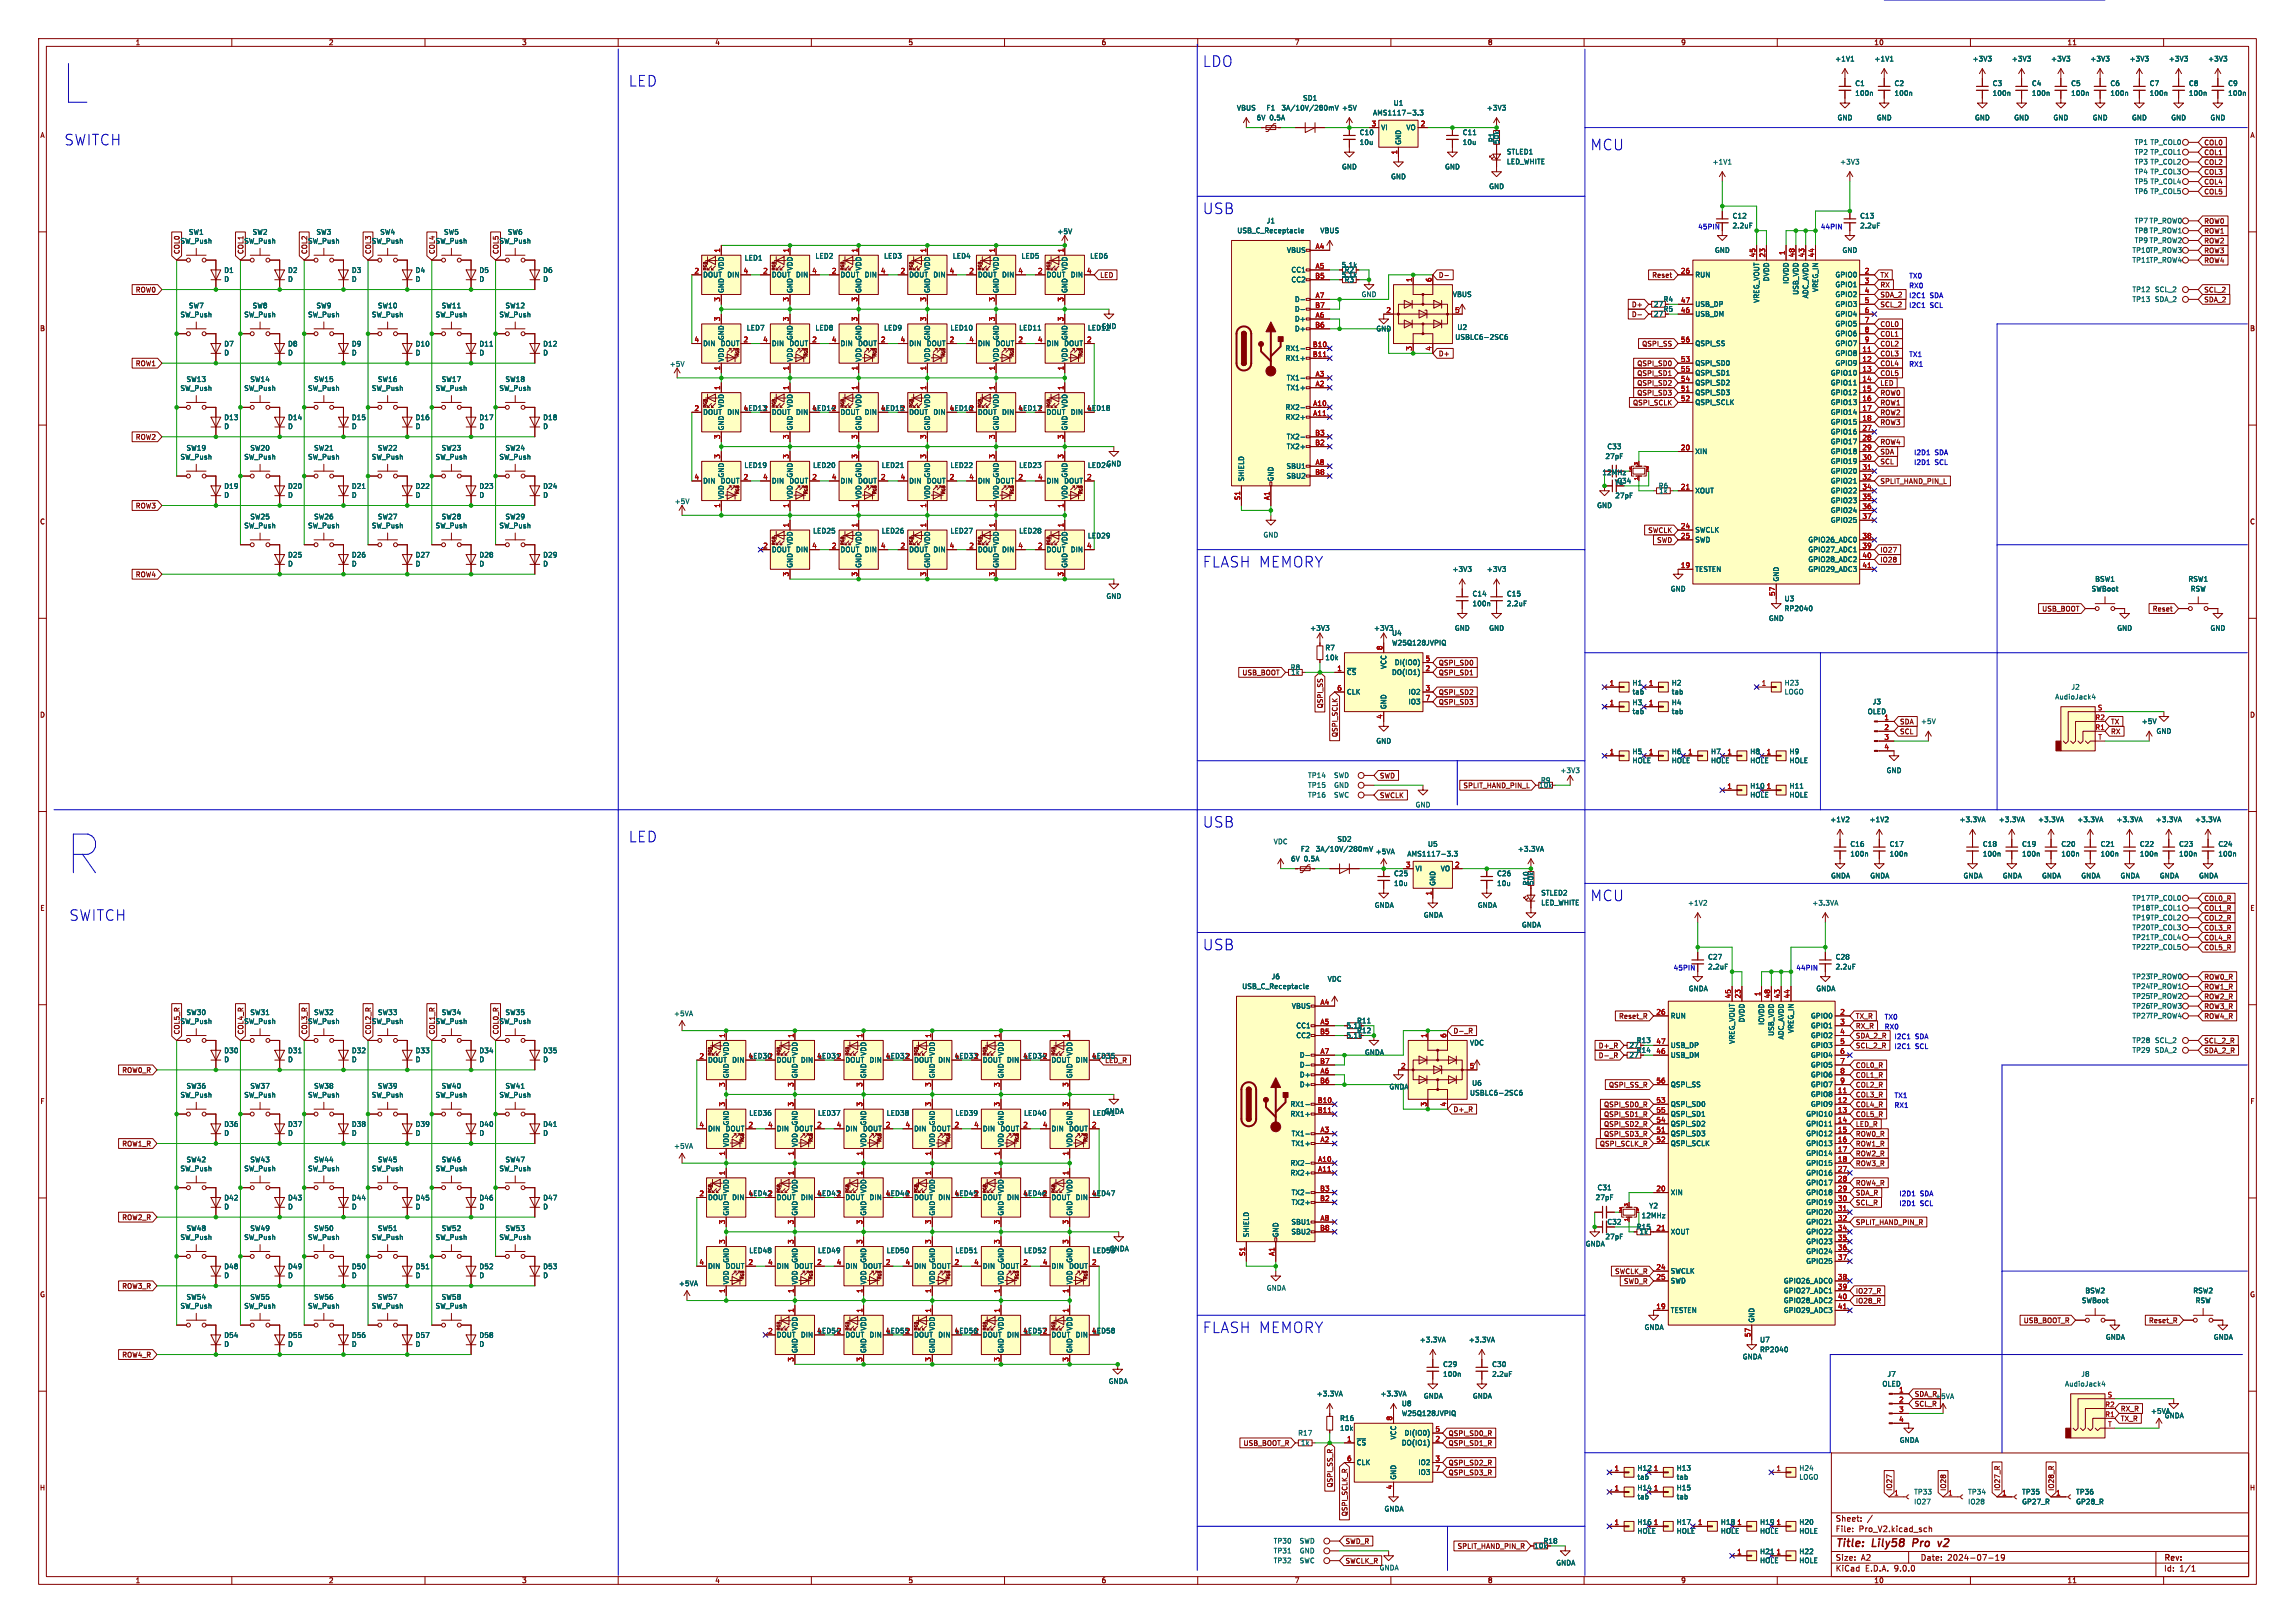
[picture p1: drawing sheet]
<svg xmlns="http://www.w3.org/2000/svg" width="594mm" height="420mm" viewBox="0 0 594 420" stroke-linecap="round" stroke-linejoin="round" font-family="sans-serif">
<defs><g id="words">
<g font-size="13.9" fill="#0000c2">
<text x="15.2" y="27.7">L</text>
<text x="16.5" y="227.1">R</text>
</g>
<g font-size="3.8" fill="#0000c2">
<text x="311.1" y="17.5">LDO</text>
<text x="162.6" y="22.6">LED</text>
<text x="16.5" y="37.9">SWITCH</text>
<text x="411.5" y="39.1">MCU</text>
<text x="311.1" y="55.6">USB</text>
<text x="311.1" y="147.1">FLASH MEMORY</text>
<text x="311.1" y="214.4">USB</text>
<text x="162.6" y="218.2">LED</text>
<text x="411.5" y="233.4">MCU</text>
<text x="17.8" y="238.5">SWITCH</text>
<text x="311.1" y="246.1">USB</text>
<text x="311.1" y="345.2">FLASH MEMORY</text>
</g>
<g font-size="2.8" fill="#840000">
<text x="475" y="400.9">Title:</text>
<text x="484.7" y="400.9">Lily58</text>
<text x="495.9" y="400.9">Pro</text>
<text x="503.3" y="400.9">v2</text>
</g>
<g font-size="2.1" fill="#840000">
<text x="475" y="394">Sheet:</text>
<text x="475" y="396.7">File:</text>
<text x="481.1" y="396.7">Pro_V2.kicad_sch</text>
<text x="475" y="406.9">KiCad</text>
<text x="475" y="404.1">Size:</text>
<text x="481.7" y="404.1">A2</text>
<text x="482.7" y="406.9">E.D.A.</text>
<text x="490.3" y="406.9">9.0.0</text>
<text x="497" y="404.1">Date:</text>
<text x="504" y="404.1">2024-07-19</text>
<text x="560" y="404.3">Rev:</text>
<text x="560" y="406.9">Id:</text>
<text x="564.1" y="406.9">1/1</text>
</g>
<g font-size="1.8" fill="#840000">
<text x="35" y="11.9">1</text>
<text x="85" y="11.9">2</text>
<text x="135" y="11.9">3</text>
<text x="185" y="11.9">4</text>
<text x="235" y="11.9">5</text>
<text x="285" y="11.9">6</text>
<text x="335" y="11.9">7</text>
<text x="385" y="11.9">8</text>
<text x="435" y="11.9">9</text>
<text x="485" y="11.9">10</text>
<text x="535" y="11.9">11</text>
<text x="10.3" y="35.9">A</text>
<text x="582.3" y="35.9">A</text>
<text x="570.4" y="40.3">COL1</text>
<text x="570.4" y="37.8">COL0</text>
<text x="570.4" y="42.9">COL2</text>
<text x="570.4" y="47.9">COL4</text>
<text x="570.4" y="45.4">COL3</text>
<text x="570.4" y="50.5">COL5</text>
<text x="570.4" y="58.1">ROW0</text>
<text x="570.4" y="60.6">ROW1</text>
<text x="570.4" y="63.2">ROW2</text>
<text x="570.4" y="65.7">ROW3</text>
<text x="347.1" y="72">5.1k</text>
<text x="347.1" y="69.4">5.1k</text>
<text x="570.4" y="68.3">ROW4</text>
<text x="35" y="75.9">ROW0</text>
<text x="284.6" y="72.1">LED</text>
<text x="372.3" y="72.1">D-</text>
<text x="427.5" y="72.1">Reset</text>
<text x="486.6" y="74.6">RX</text>
<text x="486.6" y="77.2">SDA_2</text>
<text x="486.6" y="72.1">TX</text>
<text x="570.4" y="75.9">SCL_2</text>
<text x="422.2" y="82.2">D-</text>
<text x="422.2" y="79.7">D+</text>
<text x="430.5" y="80.9">R5</text>
<text x="430.5" y="78.3">R4</text>
<text x="486.6" y="79.7">SCL_2</text>
<text x="570.4" y="78.4">SDA_2</text>
<text x="10.3" y="85.9">B</text>
<text x="424.9" y="89.9">QSPI_SS</text>
<text x="486.6" y="89.9">COL2</text>
<text x="486.6" y="84.8">COL0</text>
<text x="486.6" y="87.3">COL1</text>
<text x="582.3" y="85.9">B</text>
<text x="35" y="94.9">ROW1</text>
<text x="372.3" y="92.4">D+</text>
<text x="423.6" y="94.9">QSPI_SD0</text>
<text x="486.6" y="92.4">COL3</text>
<text x="486.6" y="94.9">COL4</text>
<text x="423.6" y="100">QSPI_SD2</text>
<text x="423.6" y="97.5">QSPI_SD1</text>
<text x="486.6" y="97.5">COL5</text>
<text x="486.6" y="100">LED</text>
<text x="422.5" y="105.1">QSPI_SCLK</text>
<text x="423.6" y="102.6">QSPI_SD3</text>
<text x="486.6" y="107.6">ROW2</text>
<text x="486.6" y="102.6">ROW0</text>
<text x="486.6" y="105.1">ROW1</text>
<text x="35" y="114">ROW2</text>
<text x="486.6" y="110.2">ROW3</text>
<text x="486.6" y="117.8">SDA</text>
<text x="486.6" y="115.3">ROW4</text>
<text x="418.4" y="125.3">C34</text>
<text x="486.6" y="125.4">SPLIT_HAND_PIN_L</text>
<text x="486.6" y="120.3">SCL</text>
<text x="35" y="131.8">ROW3</text>
<text x="10.3" y="135.9">C</text>
<text x="582.3" y="135.9">C</text>
<text x="426.5" y="138.1">SWCLK</text>
<text x="428.8" y="140.7">SWD</text>
<text x="486.6" y="143.2">IO27</text>
<text x="35" y="149.5">ROW4</text>
<text x="486.6" y="145.7">IO28</text>
<text x="528.4" y="158.4">USB_BOOT</text>
<text x="557" y="158.4">Reset</text>
<text x="372.3" y="172.4">QSPI_SD0</text>
<text x="321.4" y="174.9">USB_BOOT</text>
<text x="372.3" y="174.9">QSPI_SD1</text>
<text x="10.3" y="185.9">D</text>
<text x="342.6" y="183.4" transform="rotate(-90 342.6 183.4)">QSPI_SS</text>
<text x="372.3" y="182.6">QSPI_SD3</text>
<text x="372.3" y="180">QSPI_SD2</text>
<text x="582.3" y="185.9">D</text>
<text x="346.4" y="190.9" transform="rotate(-90 346.4 190.9)">QSPI_SCLK</text>
<text x="491.6" y="187.6">SDA</text>
<text x="491.6" y="190.2">SCL</text>
<text x="546.3" y="190.2">RX</text>
<text x="546.3" y="187.6">TX</text>
<text x="357" y="201.6">SWD</text>
<text x="357" y="206.7">SWCLK</text>
<text x="378.6" y="204.2">SPLIT_HAND_PIN_L</text>
<text x="570.4" y="233.4">COL0_R</text>
<text x="10.3" y="235.9">E</text>
<text x="570.4" y="235.9">COL1_R</text>
<text x="570.4" y="238.4">COL2_R</text>
<text x="582.3" y="235.9">E</text>
<text x="570.4" y="243.5">COL4_R</text>
<text x="570.4" y="241">COL3_R</text>
<text x="570.4" y="246.1">COL5_R</text>
<text x="570.4" y="256.2">ROW1_R</text>
<text x="570.4" y="253.7">ROW0_R</text>
<text x="418.9" y="263.8">Reset_R</text>
<text x="480.2" y="263.8">TX_R</text>
<text x="570.4" y="261.3">ROW3_R</text>
<text x="570.4" y="263.8">ROW4_R</text>
<text x="570.4" y="258.8">ROW2_R</text>
<text x="348.4" y="266.3">5.1k</text>
<text x="348.4" y="268.8">5.1k</text>
<text x="351.1" y="265">R11</text>
<text x="351.1" y="267.6">R12</text>
<text x="376.1" y="267.7">D-_R</text>
<text x="480.2" y="266.4">RX_R</text>
<text x="480.2" y="268.9">SDA_2_R</text>
<text x="285.9" y="275.3">LED_R</text>
<text x="413.7" y="274">D-_R</text>
<text x="413.7" y="271.5">D+_R</text>
<text x="423.5" y="272.6">R14</text>
<text x="423.5" y="270.1">R13</text>
<text x="480.2" y="271.5">SCL_2_R</text>
<text x="570.4" y="272.7">SDA_2_R</text>
<text x="570.4" y="270.2">SCL_2_R</text>
<text x="31.5" y="277.8">ROW0_R</text>
<text x="416.3" y="281.6">QSPI_SS_R</text>
<text x="480.2" y="281.6">COL2_R</text>
<text x="480.2" y="279.1">COL1_R</text>
<text x="480.2" y="276.5">COL0_R</text>
<text x="10.3" y="285.9">F</text>
<text x="376.1" y="288">D+_R</text>
<text x="415" y="286.7">QSPI_SD0_R</text>
<text x="480.2" y="284.2">COL3_R</text>
<text x="480.2" y="286.7">COL4_R</text>
<text x="582.3" y="285.9">F</text>
<text x="415" y="291.8">QSPI_SD2_R</text>
<text x="415" y="289.2">QSPI_SD1_R</text>
<text x="480.2" y="291.8">LED_R</text>
<text x="480.2" y="289.2">COL5_R</text>
<text x="31.5" y="296.9">ROW1_R</text>
<text x="414" y="296.9">QSPI_SCLK_R</text>
<text x="415" y="294.3">QSPI_SD3_R</text>
<text x="480.2" y="299.4">ROW2_R</text>
<text x="480.2" y="296.9">ROW1_R</text>
<text x="480.2" y="294.3">ROW0_R</text>
<text x="480.2" y="301.9">ROW3_R</text>
<text x="480.2" y="307">ROW4_R</text>
<text x="480.2" y="309.6">SDA_R</text>
<text x="31.5" y="315.9">ROW2_R</text>
<text x="415.9" y="317.1">C32</text>
<text x="480.2" y="317.2">SPLIT_HAND_PIN_R</text>
<text x="480.2" y="312.1">SCL_R</text>
<text x="417.9" y="329.9">SWCLK_R</text>
<text x="10.3" y="335.9">G</text>
<text x="31.5" y="333.7">ROW3_R</text>
<text x="420.2" y="332.4">SWD_R</text>
<text x="480.2" y="335">IO27_R</text>
<text x="582.3" y="335.9">G</text>
<text x="480.2" y="337.5">IO28_R</text>
<text x="523.7" y="342.6">USB_BOOT_R</text>
<text x="556.1" y="342.6">Reset_R</text>
<text x="31.5" y="351.5">ROW4_R</text>
<text x="495.5" y="361.6">SDA_R</text>
<text x="495.5" y="364.2">SCL_R</text>
<text x="500.7" y="362.2">+5VA</text>
<text x="548.8" y="365.4">RX_R</text>
<text x="374.8" y="371.8">QSPI_SD0_R</text>
<text x="548.8" y="368">TX_R</text>
<text x="321.7" y="374.3">USB_BOOT_R</text>
<text x="374.8" y="374.3">QSPI_SD1_R</text>
<text x="374.8" y="379.4">QSPI_SD2_R</text>
<text x="374.8" y="382">QSPI_SD3_R</text>
<text x="10.2" y="385.9">H</text>
<text x="345.1" y="385.1" transform="rotate(-90 345.1 385.1)">QSPI_SS_R</text>
<text x="489.9" y="385.9" transform="rotate(-90 489.9 385.9)">IO27</text>
<text x="503.9" y="385.9" transform="rotate(-90 503.9 385.9)">IO28</text>
<text x="517.8" y="385.9" transform="rotate(-90 517.8 385.9)">IO27_R</text>
<text x="531.8" y="385.9" transform="rotate(-90 531.8 385.9)">IO28_R</text>
<text x="582.2" y="385.9">H</text>
<text x="348.9" y="392.5" transform="rotate(-90 348.9 392.5)">QSPI_SCLK_R</text>
<text x="348.1" y="399.7">SWD_R</text>
<text x="377.1" y="401">SPLIT_HAND_PIN_R</text>
<text x="399.4" y="399.6">R18</text>
<text x="348.1" y="404.8">SWCLK_R</text>
<text x="35" y="409.9">1</text>
<text x="85" y="409.9">2</text>
<text x="135" y="409.9">3</text>
<text x="185" y="409.9">4</text>
<text x="235" y="409.9">5</text>
<text x="285" y="409.9">6</text>
<text x="335" y="409.9">7</text>
<text x="385" y="409.9">8</text>
<text x="435" y="409.9">9</text>
<text x="485" y="409.9">10</text>
<text x="535" y="409.9">11</text>
</g>
<g font-size="1.8" fill="#006464">
<text x="474.9" y="16.1">+1V1</text>
<text x="485" y="16.1">+1V1</text>
<text x="510.4" y="16.1">+3V3</text>
<text x="520.6" y="16.1">+3V3</text>
<text x="530.8" y="16.1">+3V3</text>
<text x="540.9" y="16.1">+3V3</text>
<text x="551.1" y="16.1">+3V3</text>
<text x="561.2" y="16.1">+3V3</text>
<text x="571.4" y="16.1">+3V3</text>
<text x="480.1" y="22.5">C1</text>
<text x="490.2" y="22.5">C2</text>
<text x="515.6" y="22.5">C3</text>
<text x="525.8" y="22.5">C4</text>
<text x="535.9" y="22.5">C5</text>
<text x="546.1" y="22.5">C6</text>
<text x="556.3" y="22.5">C7</text>
<text x="566.4" y="22.5">C8</text>
<text x="576.6" y="22.5">C9</text>
<text x="320" y="28.8">VBUS</text>
<text x="327.7" y="28.8">F1</text>
<text x="331.5" y="28.8">3A/10V/280mV</text>
<text x="337.1" y="26.3">SD1</text>
<text x="347.2" y="28.8">+5V</text>
<text x="360.6" y="27.5">U1</text>
<text x="384.7" y="28.8">+3V3</text>
<text x="480.1" y="25">100n</text>
<text x="490.2" y="25">100n</text>
<text x="515.6" y="25">100n</text>
<text x="525.8" y="25">100n</text>
<text x="535.9" y="25">100n</text>
<text x="546.1" y="25">100n</text>
<text x="556.3" y="25">100n</text>
<text x="566.4" y="25">100n</text>
<text x="576.6" y="25">100n</text>
<text x="325.1" y="31.3">6V</text>
<text x="328.6" y="31.3">0.5A</text>
<text x="351.8" y="35.2">C10</text>
<text x="355.3" y="30.1">AMS1117-3.3</text>
<text x="357.4" y="33.9">VI</text>
<text x="363.9" y="33.9">VO</text>
<text x="378.5" y="35.2">C11</text>
<text x="475.5" y="31.3">GND</text>
<text x="485.6" y="31.3">GND</text>
<text x="511" y="31.3">GND</text>
<text x="521.2" y="31.3">GND</text>
<text x="531.4" y="31.3">GND</text>
<text x="541.5" y="31.3">GND</text>
<text x="551.7" y="31.3">GND</text>
<text x="561.8" y="31.3">GND</text>
<text x="572" y="31.3">GND</text>
<text x="351.8" y="37.7">10u</text>
<text x="362.8" y="37.6" transform="rotate(-90 362.8 37.6)">GND</text>
<text x="378.5" y="37.7">10u</text>
<text x="386.9" y="36.9" transform="rotate(-90 386.9 36.9)">R1</text>
<text x="388.2" y="37.4" transform="rotate(-90 388.2 37.4)">50k</text>
<text x="389.9" y="40.2">STLED1</text>
<text x="552.4" y="37.7">TP1 TP_COL0</text>
<text x="552.4" y="40.2">TP2 TP_COL1</text>
<text x="347.2" y="44">GND</text>
<text x="359.9" y="46.6">GND</text>
<text x="373.9" y="44">GND</text>
<text x="389.9" y="42.7">LED_WHITE</text>
<text x="443.1" y="42.8">+1V1</text>
<text x="476.1" y="42.8">+3V3</text>
<text x="552.4" y="42.8">TP3 TP_COL2</text>
<text x="552.4" y="47.9">TP5 TP_COL4</text>
<text x="552.4" y="45.3">TP4 TP_COL3</text>
<text x="385.3" y="49.1">GND</text>
<text x="552.4" y="50.4">TP6 TP_COL5</text>
<text x="327.7" y="58">J1</text>
<text x="448.3" y="56.7">C12</text>
<text x="448.3" y="59.3">2.2uF</text>
<text x="481.3" y="56.7">C13</text>
<text x="481.3" y="59.3">2.2uF</text>
<text x="552.4" y="58">TP7 TP_ROW0</text>
<text x="46.6" y="63.2">SW_Push</text>
<text x="46.7" y="65.9" transform="rotate(-90 46.7 65.9)">COL0</text>
<text x="48.8" y="60.9">SW1</text>
<text x="63.1" y="63.2">SW_Push</text>
<text x="63.2" y="65.9" transform="rotate(-90 63.2 65.9)">COL1</text>
<text x="65.3" y="60.9">SW2</text>
<text x="79.6" y="63.2">SW_Push</text>
<text x="79.7" y="65.9" transform="rotate(-90 79.7 65.9)">COL2</text>
<text x="81.8" y="60.9">SW3</text>
<text x="96.1" y="63.2">SW_Push</text>
<text x="96.2" y="65.9" transform="rotate(-90 96.2 65.9)">COL3</text>
<text x="98.3" y="60.9">SW4</text>
<text x="112.6" y="63.2">SW_Push</text>
<text x="112.7" y="65.9" transform="rotate(-90 112.7 65.9)">COL4</text>
<text x="114.8" y="60.9">SW5</text>
<text x="129.1" y="63.2">SW_Push</text>
<text x="129.2" y="65.9" transform="rotate(-90 129.2 65.9)">COL5</text>
<text x="131.3" y="60.9">SW6</text>
<text x="273.6" y="60.8">+5V</text>
<text x="320.1" y="60.6">USB_C_Receptacle</text>
<text x="333" y="65.6">VBUS</text>
<text x="341.6" y="60.6">VBUS</text>
<text x="443.7" y="65.6">GND</text>
<text x="476.8" y="65.6">GND</text>
<text x="551.8" y="65.6">TP10TP_ROW3</text>
<text x="552.4" y="63.1">TP9 TP_ROW2</text>
<text x="552.4" y="60.6">TP8 TP_ROW1</text>
<text x="57.9" y="70.8">D1</text>
<text x="74.4" y="70.8">D2</text>
<text x="90.9" y="70.8">D3</text>
<text x="107.5" y="70.8">D4</text>
<text x="124" y="70.8">D5</text>
<text x="140.5" y="70.8">D6</text>
<text x="181.9" y="72">DOUT DIN</text>
<text x="187.6" y="70.1" transform="rotate(-90 187.6 70.1)">VDD</text>
<text x="192.6" y="67.6">LED1</text>
<text x="199.6" y="72">DOUT DIN</text>
<text x="205.3" y="70.1" transform="rotate(-90 205.3 70.1)">VDD</text>
<text x="210.9" y="67.1">LED2</text>
<text x="217.4" y="72">DOUT DIN</text>
<text x="223.1" y="70.1" transform="rotate(-90 223.1 70.1)">VDD</text>
<text x="228.7" y="67.1">LED3</text>
<text x="235.2" y="72">DOUT DIN</text>
<text x="240.9" y="70.1" transform="rotate(-90 240.9 70.1)">VDD</text>
<text x="246.5" y="67.1">LED4</text>
<text x="253" y="72">DOUT DIN</text>
<text x="258.7" y="70.1" transform="rotate(-90 258.7 70.1)">VDD</text>
<text x="264.3" y="67.1">LED5</text>
<text x="270.8" y="72">DOUT DIN</text>
<text x="276.5" y="70.1" transform="rotate(-90 276.5 70.1)">VDD</text>
<text x="282.1" y="67.1">LED6</text>
<text x="334.1" y="70.7">CC1</text>
<text x="347.9" y="70.7">R2</text>
<text x="438.7" y="72">RUN</text>
<text x="474.9" y="72">GPIO0</text>
<text x="551.8" y="68.2">TP11TP_ROW4</text>
<text x="57.9" y="73.1">D</text>
<text x="74.4" y="73.1">D</text>
<text x="90.9" y="73.1">D</text>
<text x="107.5" y="73.1">D</text>
<text x="124" y="73.1">D</text>
<text x="140.5" y="73.1">D</text>
<text x="187.6" y="75.9" transform="rotate(-90 187.6 75.9)">GND</text>
<text x="205.3" y="75.9" transform="rotate(-90 205.3 75.9)">GND</text>
<text x="223.1" y="75.9" transform="rotate(-90 223.1 75.9)">GND</text>
<text x="240.9" y="75.9" transform="rotate(-90 240.9 75.9)">GND</text>
<text x="258.7" y="75.9" transform="rotate(-90 258.7 75.9)">GND</text>
<text x="276.5" y="75.9" transform="rotate(-90 276.5 75.9)">GND</text>
<text x="334.1" y="73.3">CC2</text>
<text x="347.9" y="73.3">R3</text>
<text x="352.3" y="77.1">GND</text>
<text x="375.9" y="77.1">VBUS</text>
<text x="458.1" y="72.9" transform="rotate(-90 458.1 72.9)">DVDD</text>
<text x="463.1" y="73.6" transform="rotate(-90 463.1 73.6)">IOVDD</text>
<text x="465.7" y="76.4" transform="rotate(-90 465.7 76.4)">USB_VDD</text>
<text x="468.2" y="77.3" transform="rotate(-90 468.2 77.3)">ADC_AVDD</text>
<text x="470.8" y="75.7" transform="rotate(-90 470.8 75.7)">VREG_IN</text>
<text x="474.9" y="74.5">GPIO1</text>
<text x="474.9" y="77.1">GPIO2</text>
<text x="551.8" y="75.8">TP12</text>
<text x="557.6" y="75.8">SCL_2</text>
<text x="46.6" y="82.3">SW_Push</text>
<text x="48.8" y="80">SW7</text>
<text x="63.1" y="82.3">SW_Push</text>
<text x="65.3" y="80">SW8</text>
<text x="79.6" y="82.3">SW_Push</text>
<text x="81.8" y="80">SW9</text>
<text x="96.1" y="82.3">SW_Push</text>
<text x="97.7" y="80">SW10</text>
<text x="112.6" y="82.3">SW_Push</text>
<text x="114.2" y="80">SW11</text>
<text x="129.1" y="82.3">SW_Push</text>
<text x="130.7" y="80">SW12</text>
<text x="335" y="78.3">D-</text>
<text x="335" y="80.9">D-</text>
<text x="335" y="83.4">D+</text>
<text x="427.9" y="82.1">27</text>
<text x="427.9" y="79.6">27</text>
<text x="438.7" y="79.6">USB_DP</text>
<text x="438.7" y="82.1">USB_DM</text>
<text x="455.5" y="78.5" transform="rotate(-90 455.5 78.5)">VREG_VOUT</text>
<text x="474.9" y="79.6">GPIO3</text>
<text x="474.9" y="82.1">GPIO4</text>
<text x="551.8" y="78.3">TP13</text>
<text x="557.6" y="78.3">SDA_2</text>
<text x="57.9" y="89.9">D7</text>
<text x="74.4" y="89.9">D8</text>
<text x="90.9" y="89.9">D9</text>
<text x="107.5" y="89.9">D10</text>
<text x="124" y="89.9">D11</text>
<text x="140.5" y="89.9">D12</text>
<text x="181.9" y="89.8">DIN</text>
<text x="186.4" y="89.8">DOUT</text>
<text x="187.6" y="88.1" transform="rotate(-90 187.6 88.1)">GND</text>
<text x="193.2" y="85.7">LED7</text>
<text x="199.6" y="89.8">DIN</text>
<text x="204.2" y="89.8">DOUT</text>
<text x="205.3" y="88.1" transform="rotate(-90 205.3 88.1)">GND</text>
<text x="210.9" y="85.7">LED8</text>
<text x="217.4" y="89.8">DIN</text>
<text x="222" y="89.8">DOUT</text>
<text x="223.1" y="88.1" transform="rotate(-90 223.1 88.1)">GND</text>
<text x="228.7" y="85.7">LED9</text>
<text x="235.2" y="89.8">DIN</text>
<text x="239.8" y="89.8">DOUT</text>
<text x="240.9" y="88.1" transform="rotate(-90 240.9 88.1)">GND</text>
<text x="245.9" y="85.7">LED10</text>
<text x="253" y="89.8">DIN</text>
<text x="257.5" y="89.8">DOUT</text>
<text x="258.7" y="88.1" transform="rotate(-90 258.7 88.1)">GND</text>
<text x="263.7" y="85.7">LED11</text>
<text x="270.8" y="89.8">DIN</text>
<text x="275.3" y="89.8">DOUT</text>
<text x="276.5" y="88.1" transform="rotate(-90 276.5 88.1)">GND</text>
<text x="281.4" y="85.7">LED12</text>
<text x="285" y="85.3">GND</text>
<text x="335" y="86">D+</text>
<text x="356.1" y="86">GND</text>
<text x="376.5" y="88.1">USBLC6-2SC6</text>
<text x="377.1" y="85.6">U2</text>
<text x="438.7" y="89.8">QSPI_SS</text>
<text x="474.9" y="84.7">GPIO5</text>
<text x="474.9" y="87.2">GPIO6</text>
<text x="474.9" y="89.8">GPIO7</text>
<text x="57.9" y="92.2">D</text>
<text x="74.4" y="92.2">D</text>
<text x="90.9" y="92.2">D</text>
<text x="107.5" y="92.2">D</text>
<text x="124" y="92.2">D</text>
<text x="140.5" y="92.2">D</text>
<text x="173.2" y="95.1">+5V</text>
<text x="187.6" y="93.7" transform="rotate(-90 187.6 93.7)">VDD</text>
<text x="205.3" y="93.7" transform="rotate(-90 205.3 93.7)">VDD</text>
<text x="223.1" y="93.7" transform="rotate(-90 223.1 93.7)">VDD</text>
<text x="240.9" y="93.7" transform="rotate(-90 240.9 93.7)">VDD</text>
<text x="258.7" y="93.7" transform="rotate(-90 258.7 93.7)">VDD</text>
<text x="276.5" y="93.7" transform="rotate(-90 276.5 93.7)">VDD</text>
<text x="332.6" y="91">RX1-</text>
<text x="332.6" y="93.6">RX1+</text>
<text x="438.7" y="94.8">QSPI_SD0</text>
<text x="474.9" y="92.3">GPIO8</text>
<text x="474.9" y="94.8">GPIO9</text>
<text x="46.6" y="101.3">SW_Push</text>
<text x="48.2" y="99">SW13</text>
<text x="63.1" y="101.3">SW_Push</text>
<text x="64.7" y="99">SW14</text>
<text x="79.6" y="101.3">SW_Push</text>
<text x="81.2" y="99">SW15</text>
<text x="96.1" y="101.3">SW_Push</text>
<text x="97.7" y="99">SW16</text>
<text x="112.6" y="101.3">SW_Push</text>
<text x="114.2" y="99">SW17</text>
<text x="129.1" y="101.3">SW_Push</text>
<text x="130.7" y="99">SW18</text>
<text x="332.9" y="98.7">TX1-</text>
<text x="332.9" y="101.2">TX1+</text>
<text x="438.7" y="97.4">QSPI_SD1</text>
<text x="438.7" y="99.9">QSPI_SD2</text>
<text x="473.7" y="97.4">GPIO10</text>
<text x="473.7" y="99.9">GPIO11</text>
<text x="181.9" y="107.5">DOUT DIN</text>
<text x="187.6" y="105.7" transform="rotate(-90 187.6 105.7)">VDD</text>
<text x="199.6" y="107.5">DOUT DIN</text>
<text x="205.3" y="105.7" transform="rotate(-90 205.3 105.7)">VDD</text>
<text x="217.4" y="107.5">DOUT DIN</text>
<text x="223.1" y="105.7" transform="rotate(-90 223.1 105.7)">VDD</text>
<text x="235.2" y="107.5">DOUT DIN</text>
<text x="240.9" y="105.7" transform="rotate(-90 240.9 105.7)">VDD</text>
<text x="253" y="107.5">DOUT DIN</text>
<text x="258.7" y="105.7" transform="rotate(-90 258.7 105.7)">VDD</text>
<text x="270.8" y="107.5">DOUT DIN</text>
<text x="276.5" y="105.7" transform="rotate(-90 276.5 105.7)">VDD</text>
<text x="332.6" y="106.3">RX2-</text>
<text x="438.7" y="102.5">QSPI_SD3</text>
<text x="438.7" y="105">QSPI_SCLK</text>
<text x="473.7" y="102.5">GPIO12</text>
<text x="473.7" y="105">GPIO13</text>
<text x="473.7" y="107.5">GPIO14</text>
<text x="57.9" y="108.9">D13</text>
<text x="57.9" y="111.2">D</text>
<text x="74.4" y="108.9">D14</text>
<text x="74.4" y="111.2">D</text>
<text x="90.9" y="108.9">D15</text>
<text x="90.9" y="111.2">D</text>
<text x="107.5" y="108.9">D16</text>
<text x="107.5" y="111.2">D</text>
<text x="124" y="108.9">D17</text>
<text x="124" y="111.2">D</text>
<text x="140.5" y="108.9">D18</text>
<text x="140.5" y="111.2">D</text>
<text x="187.6" y="111.5" transform="rotate(-90 187.6 111.5)">GND</text>
<text x="205.3" y="111.5" transform="rotate(-90 205.3 111.5)">GND</text>
<text x="223.1" y="111.5" transform="rotate(-90 223.1 111.5)">GND</text>
<text x="240.9" y="111.5" transform="rotate(-90 240.9 111.5)">GND</text>
<text x="258.7" y="111.5" transform="rotate(-90 258.7 111.5)">GND</text>
<text x="276.5" y="111.5" transform="rotate(-90 276.5 111.5)">GND</text>
<text x="332.6" y="108.8">RX2+</text>
<text x="332.9" y="113.9">TX2-</text>
<text x="473.7" y="110.1">GPIO15</text>
<text x="473.7" y="112.6">GPIO16</text>
<text x="46.6" y="119.1">SW_Push</text>
<text x="48.2" y="116.8">SW19</text>
<text x="63.1" y="119.1">SW_Push</text>
<text x="64.7" y="116.8">SW20</text>
<text x="79.6" y="119.1">SW_Push</text>
<text x="81.2" y="116.8">SW21</text>
<text x="96.1" y="119.1">SW_Push</text>
<text x="97.7" y="116.8">SW22</text>
<text x="112.6" y="119.1">SW_Push</text>
<text x="114.2" y="116.8">SW23</text>
<text x="129.1" y="119.1">SW_Push</text>
<text x="130.7" y="116.8">SW24</text>
<text x="332.9" y="116.4">TX2+</text>
<text x="415.4" y="119">27pF</text>
<text x="415.9" y="116.4">C33</text>
<text x="438.7" y="117.7">XIN</text>
<text x="473.7" y="115.2">GPIO17</text>
<text x="473.7" y="117.7">GPIO18</text>
<text x="181.9" y="125.3">DIN</text>
<text x="186.4" y="125.3">DOUT</text>
<text x="187.6" y="123.7" transform="rotate(-90 187.6 123.7)">GND</text>
<text x="192.5" y="121.3">LED19</text>
<text x="199.6" y="125.3">DIN</text>
<text x="204.2" y="125.3">DOUT</text>
<text x="205.3" y="123.7" transform="rotate(-90 205.3 123.7)">GND</text>
<text x="210.3" y="121.3">LED20</text>
<text x="217.4" y="125.3">DIN</text>
<text x="222" y="125.3">DOUT</text>
<text x="223.1" y="123.7" transform="rotate(-90 223.1 123.7)">GND</text>
<text x="228.1" y="121.3">LED21</text>
<text x="235.2" y="125.3">DIN</text>
<text x="239.8" y="125.3">DOUT</text>
<text x="240.9" y="123.7" transform="rotate(-90 240.9 123.7)">GND</text>
<text x="245.9" y="121.3">LED22</text>
<text x="253" y="125.3">DIN</text>
<text x="257.5" y="125.3">DOUT</text>
<text x="258.7" y="123.7" transform="rotate(-90 258.7 123.7)">GND</text>
<text x="263.7" y="121.3">LED23</text>
<text x="270.8" y="125.3">DIN</text>
<text x="275.3" y="125.3">DOUT</text>
<text x="276.5" y="123.7" transform="rotate(-90 276.5 123.7)">GND</text>
<text x="281.4" y="121.3">LED24GND</text>
<text x="322.2" y="124.7" transform="rotate(-90 322.2 124.7)">SHIELD</text>
<text x="329.8" y="124.7" transform="rotate(-90 329.8 124.7)">GND</text>
<text x="332.9" y="121.5">SBU1</text>
<text x="332.9" y="124.1">SBU2</text>
<text x="414.6" y="123.2">12MHz</text>
<text x="417.8" y="125.7">Y1</text>
<text x="473.7" y="120.2">GPIO19</text>
<text x="473.7" y="122.8">GPIO20</text>
<text x="473.7" y="125.3">GPIO21</text>
<text x="57.9" y="126.7">D19</text>
<text x="57.9" y="129">D</text>
<text x="74.4" y="126.7">D20</text>
<text x="74.4" y="129">D</text>
<text x="90.9" y="126.7">D21</text>
<text x="90.9" y="129">D</text>
<text x="107.5" y="126.7">D22</text>
<text x="107.5" y="129">D</text>
<text x="124" y="126.7">D23</text>
<text x="124" y="129">D</text>
<text x="140.5" y="126.7">D24</text>
<text x="140.5" y="129">D</text>
<text x="174.5" y="130.6">+5V</text>
<text x="187.6" y="129.3" transform="rotate(-90 187.6 129.3)">VDD</text>
<text x="205.3" y="129.3" transform="rotate(-90 205.3 129.3)">VDD</text>
<text x="223.1" y="129.3" transform="rotate(-90 223.1 129.3)">VDD</text>
<text x="240.9" y="129.3" transform="rotate(-90 240.9 129.3)">VDD</text>
<text x="258.7" y="129.3" transform="rotate(-90 258.7 129.3)">VDD</text>
<text x="276.5" y="129.3" transform="rotate(-90 276.5 129.3)">VDD</text>
<text x="413.3" y="131.7">GND</text>
<text x="417.9" y="129.1">27pF</text>
<text x="429.2" y="126.6">R6</text>
<text x="429.3" y="127.9">1k</text>
<text x="438.7" y="127.9">XOUT</text>
<text x="473.7" y="127.9">GPIO22</text>
<text x="473.7" y="130.4">GPIO23</text>
<text x="63.1" y="136.9">SW_Push</text>
<text x="64.7" y="134.6">SW25</text>
<text x="79.6" y="136.9">SW_Push</text>
<text x="81.2" y="134.6">SW26</text>
<text x="96.1" y="136.9">SW_Push</text>
<text x="97.7" y="134.6">SW27</text>
<text x="112.6" y="136.9">SW_Push</text>
<text x="114.2" y="134.6">SW28</text>
<text x="129.1" y="136.9">SW_Push</text>
<text x="130.7" y="134.6">SW29</text>
<text x="473.7" y="132.9">GPIO24</text>
<text x="473.7" y="135.5">GPIO25</text>
<text x="199.6" y="143.1">DOUT DIN</text>
<text x="205.3" y="141.2" transform="rotate(-90 205.3 141.2)">VDD</text>
<text x="210.3" y="138.3">LED25</text>
<text x="217.4" y="143.1">DOUT DIN</text>
<text x="223.1" y="141.2" transform="rotate(-90 223.1 141.2)">VDD</text>
<text x="228.1" y="138.3">LED26</text>
<text x="235.2" y="143.1">DOUT DIN</text>
<text x="240.9" y="141.2" transform="rotate(-90 240.9 141.2)">VDD</text>
<text x="245.9" y="138.3">LED27</text>
<text x="253" y="143.1">DOUT DIN</text>
<text x="258.7" y="141.2" transform="rotate(-90 258.7 141.2)">VDD</text>
<text x="263.7" y="138.3">LED28</text>
<text x="270.8" y="143.1">DOUT DIN</text>
<text x="276.5" y="141.2" transform="rotate(-90 276.5 141.2)">VDD</text>
<text x="281.4" y="139.5">LED29</text>
<text x="326.9" y="139.3">GND</text>
<text x="438.7" y="138">SWCLK</text>
<text x="438.7" y="140.6">SWD</text>
<text x="467.9" y="140.6">GPIO26_ADC0</text>
<text x="467.9" y="143.1">GPIO27_ADC1</text>
<text x="74.4" y="144.5">D25</text>
<text x="74.4" y="146.8">D</text>
<text x="90.9" y="144.5">D26</text>
<text x="90.9" y="146.8">D</text>
<text x="107.5" y="144.5">D27</text>
<text x="107.5" y="146.8">D</text>
<text x="124" y="144.5">D28</text>
<text x="124" y="146.8">D</text>
<text x="140.5" y="144.5">D29</text>
<text x="140.5" y="146.8">D</text>
<text x="205.3" y="147.1" transform="rotate(-90 205.3 147.1)">GND</text>
<text x="223.1" y="147.1" transform="rotate(-90 223.1 147.1)">GND</text>
<text x="240.9" y="147.1" transform="rotate(-90 240.9 147.1)">GND</text>
<text x="258.7" y="147.1" transform="rotate(-90 258.7 147.1)">GND</text>
<text x="276.5" y="147.1" transform="rotate(-90 276.5 147.1)">GND</text>
<text x="375.8" y="148.2">+3V3</text>
<text x="384.7" y="148.2">+3V3</text>
<text x="438.7" y="148.2">TESTEN</text>
<text x="467.9" y="145.6">GPIO28_ADC2</text>
<text x="467.9" y="148.2">GPIO29_ADC3</text>
<text x="286.3" y="155.2">GND</text>
<text x="381" y="154.5">C14</text>
<text x="389.9" y="154.5">C15</text>
<text x="432.3" y="153.3">GND</text>
<text x="460.6" y="150.6" transform="rotate(-90 460.6 150.6)">GND</text>
<text x="461.8" y="155.8">U3</text>
<text x="541.3" y="153.3">SWBoot</text>
<text x="542.2" y="150.7">BSW1</text>
<text x="566.3" y="150.7">RSW1</text>
<text x="566.9" y="153.3">RSW</text>
<text x="381" y="157.1">100n</text>
<text x="389.9" y="157.1">2.2uF</text>
<text x="457.7" y="160.9">GND</text>
<text x="461.8" y="158.3">RP2040</text>
<text x="339" y="163.4">+3V3</text>
<text x="355.5" y="163.4">+3V3</text>
<text x="360.2" y="167.2">W25Q128JVPIQ</text>
<text x="360.2" y="164.7">U4</text>
<text x="376.4" y="163.4">GND</text>
<text x="385.3" y="163.4">GND</text>
<text x="547.9" y="163.4">GND</text>
<text x="572" y="163.4">GND</text>
<text x="333.9" y="173.6">R8</text>
<text x="342.9" y="168.5">R7</text>
<text x="342.9" y="171">10k</text>
<text x="359" y="173.2" transform="rotate(-90 359 173.2)">VCC</text>
<text x="360.9" y="172.3">DI(IO0)</text>
<text x="334.1" y="174.9">1k</text>
<text x="348.5" y="174.9">~{CS}</text>
<text x="348.5" y="179.9">CLK</text>
<text x="360.2" y="174.9">DO(IO1)</text>
<text x="364.4" y="179.9">IO2</text>
<text x="422.4" y="179.9">tab</text>
<text x="422.4" y="177.6">H1</text>
<text x="432.6" y="179.9">tab</text>
<text x="432.6" y="177.6">H2</text>
<text x="461.8" y="177.6">H23</text>
<text x="461.8" y="179.9">LOGO</text>
<text x="536" y="178.7">J2</text>
<text x="359" y="183.6" transform="rotate(-90 359 183.6)">GND</text>
<text x="364.4" y="182.5">IO3</text>
<text x="422.4" y="185">tab</text>
<text x="422.4" y="182.7">H3</text>
<text x="432.6" y="185">tab</text>
<text x="432.6" y="182.7">H4</text>
<text x="483.3" y="185">OLED</text>
<text x="484.6" y="182.5">J3</text>
<text x="531.8" y="181.2">AudioJack4</text>
<text x="497.1" y="187.6">+5V</text>
<text x="554.2" y="187.6">+5V</text>
<text x="558" y="190.1">GND</text>
<text x="356.1" y="192.6">GND</text>
<text x="422.4" y="197.7">HOLE</text>
<text x="422.4" y="195.4">H5</text>
<text x="432.6" y="197.7">HOLE</text>
<text x="432.6" y="195.4">H6</text>
<text x="442.7" y="197.7">HOLE</text>
<text x="442.7" y="195.4">H7</text>
<text x="452.9" y="197.7">HOLE</text>
<text x="452.9" y="195.4">H8</text>
<text x="463.1" y="197.7">HOLE</text>
<text x="463.1" y="195.4">H9</text>
<text x="338.4" y="201.5">TP14</text>
<text x="345.2" y="201.5">SWD</text>
<text x="398.7" y="202.8">R9</text>
<text x="403.8" y="200.3">+3V3</text>
<text x="488.2" y="200.3">GND</text>
<text x="338.4" y="206.6">TP16</text>
<text x="338.4" y="204.1">TP15</text>
<text x="345.2" y="206.6">SWC</text>
<text x="345.2" y="204.1">GND</text>
<text x="366.3" y="209.1">GND</text>
<text x="398.2" y="204.1">10k</text>
<text x="452.9" y="204.3">H10</text>
<text x="452.9" y="206.6">HOLE</text>
<text x="463.1" y="204.3">H11</text>
<text x="463.1" y="206.6">HOLE</text>
<text x="473.6" y="213">+1V2</text>
<text x="483.8" y="213">+1V2</text>
<text x="507.1" y="213">+3.3VA</text>
<text x="517.2" y="213">+3.3VA</text>
<text x="527.4" y="213">+3.3VA</text>
<text x="537.5" y="213">+3.3VA</text>
<text x="547.7" y="213">+3.3VA</text>
<text x="557.9" y="213">+3.3VA</text>
<text x="568" y="213">+3.3VA</text>
<text x="329.6" y="218.7">VDC</text>
<text x="336.6" y="220.6">F2</text>
<text x="340.4" y="220.6">3A/10V/280mV</text>
<text x="346" y="218">SD2</text>
<text x="355.9" y="221.3">+5VA</text>
<text x="364.1" y="221.8">AMS1117-3.3</text>
<text x="369.5" y="219.3">U5</text>
<text x="392.8" y="220.6">+3.3VA</text>
<text x="478.8" y="221.8">100n</text>
<text x="478.8" y="219.3">C16</text>
<text x="489" y="221.8">100n</text>
<text x="489" y="219.3">C17</text>
<text x="513.1" y="221.8">100n</text>
<text x="513.1" y="219.3">C18</text>
<text x="523.2" y="221.8">100n</text>
<text x="523.2" y="219.3">C19</text>
<text x="533.4" y="221.8">100n</text>
<text x="533.4" y="219.3">C20</text>
<text x="543.6" y="221.8">100n</text>
<text x="543.6" y="219.3">C21</text>
<text x="553.7" y="221.8">100n</text>
<text x="553.7" y="219.3">C22</text>
<text x="563.9" y="221.8">100n</text>
<text x="563.9" y="219.3">C23</text>
<text x="574" y="221.8">100n</text>
<text x="574" y="219.3">C24</text>
<text x="334" y="223.1">6V</text>
<text x="337.5" y="223.1">0.5A</text>
<text x="360.7" y="226.9">C25</text>
<text x="366.3" y="225.7">VI</text>
<text x="372.8" y="225.7">VO</text>
<text x="387.4" y="226.9">C26</text>
<text x="473.8" y="227.5">GNDA</text>
<text x="484" y="227.5">GNDA</text>
<text x="508.1" y="227.5">GNDA</text>
<text x="518.2" y="227.5">GNDA</text>
<text x="528.4" y="227.5">GNDA</text>
<text x="538.6" y="227.5">GNDA</text>
<text x="548.7" y="227.5">GNDA</text>
<text x="558.9" y="227.5">GNDA</text>
<text x="569" y="227.5">GNDA</text>
<text x="360.7" y="229.5">10u</text>
<text x="371.7" y="229.4" transform="rotate(-90 371.7 229.4)">GND</text>
<text x="387.4" y="229.5">10u</text>
<text x="395.8" y="229.3" transform="rotate(-90 395.8 229.3)">R10</text>
<text x="397.1" y="229.2" transform="rotate(-90 397.1 229.2)">50k</text>
<text x="398.8" y="231.9">STLED2</text>
<text x="551.8" y="233.3">TP17 TP_COL0</text>
<text x="355.7" y="235.1">GNDA</text>
<text x="368.4" y="237.7">GNDA</text>
<text x="382.4" y="235.1">GNDA</text>
<text x="398.8" y="234.5">LED_WHITE</text>
<text x="436.8" y="234.5">+1V2</text>
<text x="469" y="234.5">+3.3VA</text>
<text x="551.8" y="235.8">TP18 TP_COL1</text>
<text x="551.8" y="238.4">TP19 TP_COL2</text>
<text x="393.8" y="240.2">GNDA</text>
<text x="551.8" y="240.9">TP20 TP_COL3</text>
<text x="551.8" y="243.4">TP21 TP_COL4</text>
<text x="551.8" y="246">TP22 TP_COL5</text>
<text x="442" y="248.5">C27</text>
<text x="442" y="251.1">2.2uF</text>
<text x="475" y="248.5">C28</text>
<text x="475" y="251.1">2.2uF</text>
<text x="321.4" y="256.1">USB_C_Receptacle</text>
<text x="329" y="253.6">J6</text>
<text x="343.5" y="254.2">VDC</text>
<text x="437" y="256.7">GNDA</text>
<text x="470" y="256.7">GNDA</text>
<text x="551.8" y="256.1">TP24TP_ROW1</text>
<text x="551.8" y="253.6">TP23TP_ROW0</text>
<text x="48.2" y="262.9">SW30</text>
<text x="64.7" y="262.9">SW31</text>
<text x="81.2" y="262.9">SW32</text>
<text x="97.7" y="262.9">SW33</text>
<text x="114.2" y="262.9">SW34</text>
<text x="130.7" y="262.9">SW35</text>
<text x="174.3" y="263.2">+5VA</text>
<text x="334.2" y="261.2">VBUS</text>
<text x="432.3" y="263.8">RUN</text>
<text x="468.6" y="263.8">GPIO0</text>
<text x="551.8" y="258.7">TP25TP_ROW2</text>
<text x="551.8" y="261.2">TP26TP_ROW3</text>
<text x="551.8" y="263.8">TP27TP_ROW4</text>
<text x="46.6" y="265.2">SW_Push</text>
<text x="46.7" y="267.8" transform="rotate(-90 46.7 267.8)">COL5_R</text>
<text x="63.1" y="265.2">SW_Push</text>
<text x="63.2" y="267.8" transform="rotate(-90 63.2 267.8)">COL4_R</text>
<text x="79.6" y="265.2">SW_Push</text>
<text x="79.7" y="267.8" transform="rotate(-90 79.7 267.8)">COL3_R</text>
<text x="96.1" y="265.2">SW_Push</text>
<text x="96.2" y="267.8" transform="rotate(-90 96.2 267.8)">COL2_R</text>
<text x="112.6" y="265.2">SW_Push</text>
<text x="112.7" y="267.8" transform="rotate(-90 112.7 267.8)">COL1_R</text>
<text x="129.1" y="265.2">SW_Push</text>
<text x="129.2" y="267.8" transform="rotate(-90 129.2 267.8)">COL0_R</text>
<text x="335.4" y="266.3">CC1</text>
<text x="335.4" y="268.8">CC2</text>
<text x="451.7" y="264.7" transform="rotate(-90 451.7 264.7)">DVDD</text>
<text x="456.8" y="265.4" transform="rotate(-90 456.8 265.4)">IOVDD</text>
<text x="459.3" y="268.2" transform="rotate(-90 459.3 268.2)">USB_VDD</text>
<text x="461.9" y="269.1" transform="rotate(-90 461.9 269.1)">ADC_AVDD</text>
<text x="464.4" y="267.5" transform="rotate(-90 464.4 267.5)">VREG_IN</text>
<text x="468.6" y="266.3">GPIO1</text>
<text x="468.6" y="268.8">GPIO2</text>
<text x="57.9" y="272.7">D30</text>
<text x="57.9" y="275.1">D</text>
<text x="74.4" y="272.7">D31</text>
<text x="74.4" y="275.1">D</text>
<text x="90.9" y="272.7">D32</text>
<text x="90.9" y="275.1">D</text>
<text x="107.5" y="272.7">D33</text>
<text x="107.5" y="275.1">D</text>
<text x="124" y="272.7">D34</text>
<text x="124" y="275.1">D</text>
<text x="140.5" y="272.7">D35</text>
<text x="140.5" y="275.1">D</text>
<text x="183.1" y="275.2">DOUT DIN</text>
<text x="188.8" y="273.3" transform="rotate(-90 188.8 273.3)">VDD</text>
<text x="200.9" y="275.2">DOUT DIN</text>
<text x="206.6" y="273.3" transform="rotate(-90 206.6 273.3)">VDD</text>
<text x="218.7" y="275.2">DOUT DIN</text>
<text x="224.4" y="273.3" transform="rotate(-90 224.4 273.3)">VDD</text>
<text x="236.5" y="275.2">DOUT DIN</text>
<text x="242.2" y="273.3" transform="rotate(-90 242.2 273.3)">VDD</text>
<text x="254.3" y="275.2">DOUT DIN</text>
<text x="259.9" y="273.3" transform="rotate(-90 259.9 273.3)">VDD</text>
<text x="272" y="275.2">DOUT DIN</text>
<text x="277.7" y="273.3" transform="rotate(-90 277.7 273.3)">VDD</text>
<text x="336.3" y="273.9">D-</text>
<text x="353.1" y="273.2">GNDA</text>
<text x="380.4" y="270.7">VDC</text>
<text x="421.6" y="273.9">27</text>
<text x="421.6" y="271.4">27</text>
<text x="432.3" y="271.4">USB_DP</text>
<text x="432.3" y="273.9">USB_DM</text>
<text x="449.2" y="270.3" transform="rotate(-90 449.2 270.3)">VREG_VOUT</text>
<text x="468.6" y="271.4">GPIO3</text>
<text x="468.6" y="273.9">GPIO4</text>
<text x="551.8" y="270.1">TP28</text>
<text x="551.8" y="272.6">TP29</text>
<text x="557.6" y="272.6">SDA_2</text>
<text x="557.6" y="270.1">SCL_2</text>
<text x="48.2" y="281.9">SW36</text>
<text x="64.7" y="281.9">SW37</text>
<text x="81.2" y="281.9">SW38</text>
<text x="97.7" y="281.9">SW39</text>
<text x="114.2" y="281.9">SW40</text>
<text x="130.7" y="281.9">SW41</text>
<text x="188.8" y="279.1" transform="rotate(-90 188.8 279.1)">GND</text>
<text x="206.6" y="279.1" transform="rotate(-90 206.6 279.1)">GND</text>
<text x="224.4" y="279.1" transform="rotate(-90 224.4 279.1)">GND</text>
<text x="242.2" y="279.1" transform="rotate(-90 242.2 279.1)">GND</text>
<text x="259.9" y="279.1" transform="rotate(-90 259.9 279.1)">GND</text>
<text x="277.7" y="279.1" transform="rotate(-90 277.7 279.1)">GND</text>
<text x="336.3" y="276.5">D-</text>
<text x="336.3" y="279">D+</text>
<text x="336.3" y="281.5">D+</text>
<text x="380.9" y="281.2">U6</text>
<text x="432.3" y="281.5">QSPI_SS</text>
<text x="468.6" y="276.5">GPIO5</text>
<text x="468.6" y="279">GPIO6</text>
<text x="468.6" y="281.5">GPIO7</text>
<text x="46.6" y="284.2">SW_Push</text>
<text x="63.1" y="284.2">SW_Push</text>
<text x="79.6" y="284.2">SW_Push</text>
<text x="96.1" y="284.2">SW_Push</text>
<text x="112.6" y="284.2">SW_Push</text>
<text x="129.1" y="284.2">SW_Push</text>
<text x="333.9" y="286.6">RX1-</text>
<text x="359.5" y="282.1">GNDA</text>
<text x="380.4" y="283.7">USBLC6-2SC6</text>
<text x="432.3" y="286.6">QSPI_SD0</text>
<text x="468.6" y="284.1">GPIO8</text>
<text x="468.6" y="286.6">GPIO9</text>
<text x="57.9" y="291.8">D36</text>
<text x="74.4" y="291.8">D37</text>
<text x="90.9" y="291.8">D38</text>
<text x="107.5" y="291.8">D39</text>
<text x="124" y="291.8">D40</text>
<text x="140.5" y="291.8">D41</text>
<text x="183.1" y="293">DIN</text>
<text x="187.7" y="293">DOUT</text>
<text x="188.8" y="291.3" transform="rotate(-90 188.8 291.3)">GND</text>
<text x="193.8" y="288.9">LED36</text>
<text x="200.9" y="293">DIN</text>
<text x="205.5" y="293">DOUT</text>
<text x="206.6" y="291.3" transform="rotate(-90 206.6 291.3)">GND</text>
<text x="211.6" y="288.9">LED37</text>
<text x="218.7" y="293">DIN</text>
<text x="223.2" y="293">DOUT</text>
<text x="224.4" y="291.3" transform="rotate(-90 224.4 291.3)">GND</text>
<text x="229.4" y="288.9">LED38</text>
<text x="236.5" y="293">DIN</text>
<text x="241" y="293">DOUT</text>
<text x="242.2" y="291.3" transform="rotate(-90 242.2 291.3)">GND</text>
<text x="247.2" y="288.9">LED39</text>
<text x="254.3" y="293">DIN</text>
<text x="258.8" y="293">DOUT</text>
<text x="259.9" y="291.3" transform="rotate(-90 259.9 291.3)">GND</text>
<text x="264.9" y="288.9">LED40</text>
<text x="272" y="293">DIN</text>
<text x="276.6" y="293">DOUT</text>
<text x="277.7" y="291.3" transform="rotate(-90 277.7 291.3)">GND</text>
<text x="282.7" y="288.9">LED41</text>
<text x="285.8" y="288.5">GNDA</text>
<text x="333.9" y="289.2">RX1+</text>
<text x="432.3" y="289.2">QSPI_SD1</text>
<text x="432.3" y="291.7">QSPI_SD2</text>
<text x="467.4" y="289.2">GPIO10</text>
<text x="467.4" y="291.7">GPIO11</text>
<text x="57.9" y="294.1">D</text>
<text x="74.4" y="294.1">D</text>
<text x="90.9" y="294.1">D</text>
<text x="107.5" y="294.1">D</text>
<text x="124" y="294.1">D</text>
<text x="140.5" y="294.1">D</text>
<text x="174.3" y="297.5">+5VA</text>
<text x="188.8" y="296.9" transform="rotate(-90 188.8 296.9)">VDD</text>
<text x="206.6" y="296.9" transform="rotate(-90 206.6 296.9)">VDD</text>
<text x="224.4" y="296.9" transform="rotate(-90 224.4 296.9)">VDD</text>
<text x="242.2" y="296.9" transform="rotate(-90 242.2 296.9)">VDD</text>
<text x="259.9" y="296.9" transform="rotate(-90 259.9 296.9)">VDD</text>
<text x="277.7" y="296.9" transform="rotate(-90 277.7 296.9)">VDD</text>
<text x="334.2" y="294.2">TX1-</text>
<text x="334.2" y="296.8">TX1+</text>
<text x="432.3" y="294.2">QSPI_SD3</text>
<text x="432.3" y="296.8">QSPI_SCLK</text>
<text x="467.4" y="294.2">GPIO12</text>
<text x="467.4" y="296.8">GPIO13</text>
<text x="467.4" y="299.3">GPIO14</text>
<text x="46.6" y="303.3">SW_Push</text>
<text x="48.2" y="301">SW42</text>
<text x="63.1" y="303.3">SW_Push</text>
<text x="64.7" y="301">SW43</text>
<text x="79.6" y="303.3">SW_Push</text>
<text x="81.2" y="301">SW44</text>
<text x="96.1" y="303.3">SW_Push</text>
<text x="97.7" y="301">SW45</text>
<text x="112.6" y="303.3">SW_Push</text>
<text x="114.2" y="301">SW46</text>
<text x="129.1" y="303.3">SW_Push</text>
<text x="130.7" y="301">SW47</text>
<text x="333.9" y="301.9">RX2-</text>
<text x="333.9" y="304.4">RX2+</text>
<text x="467.4" y="301.9">GPIO15</text>
<text x="467.4" y="304.4">GPIO16</text>
<text x="57.9" y="310.8">D42</text>
<text x="74.4" y="310.8">D43</text>
<text x="90.9" y="310.8">D44</text>
<text x="107.5" y="310.8">D45</text>
<text x="124" y="310.8">D46</text>
<text x="140.5" y="310.8">D47</text>
<text x="183.1" y="310.7">DOUT DIN</text>
<text x="188.8" y="308.9" transform="rotate(-90 188.8 308.9)">VDD</text>
<text x="200.9" y="310.7">DOUT DIN</text>
<text x="206.6" y="308.9" transform="rotate(-90 206.6 308.9)">VDD</text>
<text x="218.7" y="310.7">DOUT DIN</text>
<text x="224.4" y="308.9" transform="rotate(-90 224.4 308.9)">VDD</text>
<text x="236.5" y="310.7">DOUT DIN</text>
<text x="242.2" y="308.9" transform="rotate(-90 242.2 308.9)">VDD</text>
<text x="254.3" y="310.7">DOUT DIN</text>
<text x="259.9" y="308.9" transform="rotate(-90 259.9 308.9)">VDD</text>
<text x="272" y="310.7">DOUT DIN</text>
<text x="277.7" y="308.9" transform="rotate(-90 277.7 308.9)">VDD</text>
<text x="334.2" y="309.5">TX2-</text>
<text x="412.9" y="310.7">27pF</text>
<text x="413.4" y="308.2">C31</text>
<text x="432.3" y="309.5">XIN</text>
<text x="467.4" y="306.9">GPIO17</text>
<text x="467.4" y="309.5">GPIO18</text>
<text x="57.9" y="313.2">D</text>
<text x="74.4" y="313.2">D</text>
<text x="90.9" y="313.2">D</text>
<text x="107.5" y="313.2">D</text>
<text x="124" y="313.2">D</text>
<text x="140.5" y="313.2">D</text>
<text x="188.8" y="314.7" transform="rotate(-90 188.8 314.7)">GND</text>
<text x="206.6" y="314.7" transform="rotate(-90 206.6 314.7)">GND</text>
<text x="224.4" y="314.7" transform="rotate(-90 224.4 314.7)">GND</text>
<text x="242.2" y="314.7" transform="rotate(-90 242.2 314.7)">GND</text>
<text x="259.9" y="314.7" transform="rotate(-90 259.9 314.7)">GND</text>
<text x="277.7" y="314.7" transform="rotate(-90 277.7 314.7)">GND</text>
<text x="334.1" y="317.1">SBU1</text>
<text x="334.2" y="312">TX2+</text>
<text x="424.8" y="315.4">12MHz</text>
<text x="426.7" y="312.9">Y2</text>
<text x="467.4" y="312">GPIO19</text>
<text x="467.4" y="314.6">GPIO20</text>
<text x="467.4" y="317.1">GPIO21</text>
<text x="46.6" y="321.1">SW_Push</text>
<text x="48.2" y="318.7">SW48</text>
<text x="63.1" y="321.1">SW_Push</text>
<text x="64.7" y="318.7">SW49</text>
<text x="79.6" y="321.1">SW_Push</text>
<text x="81.2" y="318.7">SW50</text>
<text x="96.1" y="321.1">SW_Push</text>
<text x="97.7" y="318.7">SW51</text>
<text x="112.6" y="321.1">SW_Push</text>
<text x="114.2" y="318.7">SW52</text>
<text x="129.1" y="321.1">SW_Push</text>
<text x="130.7" y="318.7">SW53</text>
<text x="323.4" y="320.3" transform="rotate(-90 323.4 320.3)">SHIELD</text>
<text x="331.1" y="320.3" transform="rotate(-90 331.1 320.3)">GND</text>
<text x="334.1" y="319.6">SBU2</text>
<text x="410.3" y="322.8">GNDA</text>
<text x="415.4" y="320.9">27pF</text>
<text x="423.5" y="318.4">R15</text>
<text x="424.2" y="319.6">1k</text>
<text x="432.3" y="319.6">XOUT</text>
<text x="467.4" y="319.6">GPIO22</text>
<text x="467.4" y="322.2">GPIO23</text>
<text x="57.9" y="328.6">D48</text>
<text x="74.4" y="328.6">D49</text>
<text x="90.9" y="328.6">D50</text>
<text x="107.5" y="328.6">D51</text>
<text x="124" y="328.6">D52</text>
<text x="140.5" y="328.6">D53</text>
<text x="183.1" y="328.5">DIN</text>
<text x="187.7" y="328.5">DOUT</text>
<text x="188.8" y="326.9" transform="rotate(-90 188.8 326.9)">GND</text>
<text x="193.8" y="324.5">LED48</text>
<text x="200.9" y="328.5">DIN</text>
<text x="205.5" y="328.5">DOUT</text>
<text x="206.6" y="326.9" transform="rotate(-90 206.6 326.9)">GND</text>
<text x="211.6" y="324.5">LED49</text>
<text x="218.7" y="328.5">DIN</text>
<text x="223.2" y="328.5">DOUT</text>
<text x="224.4" y="326.9" transform="rotate(-90 224.4 326.9)">GND</text>
<text x="229.4" y="324.5">LED50</text>
<text x="236.5" y="328.5">DIN</text>
<text x="241" y="328.5">DOUT</text>
<text x="242.2" y="326.9" transform="rotate(-90 242.2 326.9)">GND</text>
<text x="247.2" y="324.5">LED51</text>
<text x="254.3" y="328.5">DIN</text>
<text x="258.8" y="328.5">DOUT</text>
<text x="259.9" y="326.9" transform="rotate(-90 259.9 326.9)">GND</text>
<text x="264.9" y="324.5">LED52</text>
<text x="272" y="328.5">DIN</text>
<text x="276.6" y="328.5">DOUT</text>
<text x="277.7" y="326.9" transform="rotate(-90 277.7 326.9)">GND</text>
<text x="282.7" y="324.5">LED53</text>
<text x="287.1" y="324">GNDA</text>
<text x="432.3" y="329.8">SWCLK</text>
<text x="467.4" y="324.7">GPIO24</text>
<text x="467.4" y="327.3">GPIO25</text>
<text x="57.9" y="330.9">D</text>
<text x="74.4" y="330.9">D</text>
<text x="90.9" y="330.9">D</text>
<text x="107.5" y="330.9">D</text>
<text x="124" y="330.9">D</text>
<text x="140.5" y="330.9">D</text>
<text x="175.6" y="333">+5VA</text>
<text x="188.8" y="332.5" transform="rotate(-90 188.8 332.5)">VDD</text>
<text x="206.6" y="332.5" transform="rotate(-90 206.6 332.5)">VDD</text>
<text x="224.4" y="332.5" transform="rotate(-90 224.4 332.5)">VDD</text>
<text x="242.2" y="332.5" transform="rotate(-90 242.2 332.5)">VDD</text>
<text x="259.9" y="332.5" transform="rotate(-90 259.9 332.5)">VDD</text>
<text x="277.7" y="332.5" transform="rotate(-90 277.7 332.5)">VDD</text>
<text x="327.7" y="334.2">GNDA</text>
<text x="432.3" y="332.3">SWD</text>
<text x="461.6" y="332.3">GPIO26_ADC0</text>
<text x="461.6" y="334.9">GPIO27_ADC1</text>
<text x="539.6" y="334.9">BSW2</text>
<text x="567.6" y="334.9">RSW2</text>
<text x="46.6" y="338.8">SW_Push</text>
<text x="48.2" y="336.5">SW54</text>
<text x="63.1" y="338.8">SW_Push</text>
<text x="64.7" y="336.5">SW55</text>
<text x="79.6" y="338.8">SW_Push</text>
<text x="81.2" y="336.5">SW56</text>
<text x="96.1" y="338.8">SW_Push</text>
<text x="97.7" y="336.5">SW57</text>
<text x="112.6" y="338.8">SW_Push</text>
<text x="114.2" y="336.5">SW58</text>
<text x="432.3" y="340">TESTEN</text>
<text x="461.6" y="337.4">GPIO28_ADC2</text>
<text x="461.6" y="340">GPIO29_ADC3</text>
<text x="538.7" y="337.4">SWBoot</text>
<text x="568.2" y="337.4">RSW</text>
<text x="57.9" y="346.4">D54</text>
<text x="74.4" y="346.4">D55</text>
<text x="90.9" y="346.4">D56</text>
<text x="107.5" y="346.4">D57</text>
<text x="124" y="346.4">D58</text>
<text x="200.9" y="346.3">DOUT DIN</text>
<text x="206.6" y="344.4" transform="rotate(-90 206.6 344.4)">VDD</text>
<text x="218.7" y="346.3">DOUT DIN</text>
<text x="224.4" y="344.4" transform="rotate(-90 224.4 344.4)">VDD</text>
<text x="236.5" y="346.3">DOUT DIN</text>
<text x="242.2" y="344.4" transform="rotate(-90 242.2 344.4)">VDD</text>
<text x="254.3" y="346.3">DOUT DIN</text>
<text x="259.9" y="344.4" transform="rotate(-90 259.9 344.4)">VDD</text>
<text x="272" y="346.3">DOUT DIN</text>
<text x="277.7" y="344.4" transform="rotate(-90 277.7 344.4)">VDD</text>
<text x="367.4" y="347.6">+3.3VA</text>
<text x="380.1" y="347.6">+3.3VA</text>
<text x="425.5" y="344.3">GNDA</text>
<text x="454.3" y="342.4" transform="rotate(-90 454.3 342.4)">GND</text>
<text x="455.4" y="347.6">U7</text>
<text x="544.9" y="346.9">GNDA</text>
<text x="572.9" y="346.9">GNDA</text>
<text x="57.9" y="348.7">D</text>
<text x="74.4" y="348.7">D</text>
<text x="90.9" y="348.7">D</text>
<text x="107.5" y="348.7">D</text>
<text x="124" y="348.7">D</text>
<text x="206.6" y="350.3" transform="rotate(-90 206.6 350.3)">GND</text>
<text x="224.4" y="350.3" transform="rotate(-90 224.4 350.3)">GND</text>
<text x="242.2" y="350.3" transform="rotate(-90 242.2 350.3)">GND</text>
<text x="259.9" y="350.3" transform="rotate(-90 259.9 350.3)">GND</text>
<text x="277.7" y="350.3" transform="rotate(-90 277.7 350.3)">GND</text>
<text x="373.4" y="353.9">C29</text>
<text x="386.1" y="353.9">C30</text>
<text x="450.9" y="352">GNDA</text>
<text x="455.4" y="350.1">RP2040</text>
<text x="286.8" y="358.3">GNDA</text>
<text x="373.4" y="356.5">100n</text>
<text x="386.1" y="356.5">2.2uF</text>
<text x="487.1" y="359">OLED</text>
<text x="488.4" y="356.5">J7</text>
<text x="534.4" y="359">AudioJack4</text>
<text x="538.6" y="356.5">J8</text>
<text x="340.7" y="361.5">+3.3VA</text>
<text x="357.2" y="361.5">+3.3VA</text>
<text x="362.7" y="364.1">U8</text>
<text x="368.4" y="362.1">GNDA</text>
<text x="381.1" y="362.1">GNDA</text>
<text x="335.9" y="371.7">R17</text>
<text x="346.7" y="370.4">10k</text>
<text x="346.7" y="367.9">R16</text>
<text x="362.7" y="366.6">W25Q128JVPIQ</text>
<text x="363.4" y="371.7">DI(IO0)</text>
<text x="556.6" y="366">+5VA</text>
<text x="560.2" y="367.2">GNDA</text>
<text x="336.6" y="374.2">1k</text>
<text x="351" y="374.2">~{CS}</text>
<text x="361.5" y="372.6" transform="rotate(-90 361.5 372.6)">VCC</text>
<text x="362.7" y="374.2">DO(IO1)</text>
<text x="491.6" y="373.6">GNDA</text>
<text x="351" y="379.3">CLK</text>
<text x="361.5" y="383" transform="rotate(-90 361.5 383)">GND</text>
<text x="367" y="379.3">IO2</text>
<text x="367" y="381.9">IO3</text>
<text x="423.7" y="380.8">H12</text>
<text x="423.7" y="383.1">tab</text>
<text x="433.8" y="380.8">H13</text>
<text x="433.8" y="383.1">tab</text>
<text x="465.6" y="380.8">H24</text>
<text x="465.6" y="383.1">LOGO</text>
<text x="423.7" y="385.9">H14</text>
<text x="423.7" y="388.2">tab</text>
<text x="433.8" y="385.9">H15</text>
<text x="433.8" y="388.2">tab</text>
<text x="495.3" y="389.5">IO27</text>
<text x="495.3" y="386.9">TP33</text>
<text x="509.3" y="389.5">IO28</text>
<text x="509.3" y="386.9">TP34</text>
<text x="523.2" y="386.9">TP35</text>
<text x="523.2" y="389.5">GP27_R</text>
<text x="537.2" y="386.9">TP36</text>
<text x="537.2" y="389.5">GP28_R</text>
<text x="358.2" y="391.3">GNDA</text>
<text x="423.7" y="394.8">H16</text>
<text x="433.8" y="394.8">H17</text>
<text x="445.3" y="394.8">H18</text>
<text x="455.4" y="394.8">H19</text>
<text x="465.6" y="394.8">H20</text>
<text x="329.5" y="399.6">TP30</text>
<text x="336.3" y="399.6">SWD</text>
<text x="397" y="400.9">10k</text>
<text x="423.7" y="397.1">HOLE</text>
<text x="433.8" y="397.1">HOLE</text>
<text x="445.3" y="397.1">HOLE</text>
<text x="455.4" y="397.1">HOLE</text>
<text x="465.6" y="397.1">HOLE</text>
<text x="329.5" y="402.2">TP31</text>
<text x="329.5" y="404.7">TP32</text>
<text x="336.3" y="404.7">SWC</text>
<text x="336.3" y="402.2">GND</text>
<text x="357" y="406.6">GNDA</text>
<text x="402.7" y="405.3">GNDA</text>
<text x="455.4" y="402.4">H21</text>
<text x="455.4" y="404.7">HOLE</text>
<text x="465.6" y="402.4">H22</text>
<text x="465.6" y="404.7">HOLE</text>
</g>
<g font-size="1.8" fill="#a90000">
<text x="354.9" y="32.8">3</text>
<text x="367.6" y="32.8">2</text>
<text x="361.7" y="40.1" transform="rotate(-90 361.7 40.1)">1</text>
<text x="186.4" y="65.5" transform="rotate(-90 186.4 65.5)">1</text>
<text x="204.2" y="65.5" transform="rotate(-90 204.2 65.5)">1</text>
<text x="222" y="65.5" transform="rotate(-90 222 65.5)">1</text>
<text x="239.8" y="65.5" transform="rotate(-90 239.8 65.5)">1</text>
<text x="257.6" y="65.5" transform="rotate(-90 257.6 65.5)">1</text>
<text x="275.3" y="65.5" transform="rotate(-90 275.3 65.5)">1</text>
<text x="340.4" y="64.5">A4</text>
<text x="179.6" y="70.9">2</text>
<text x="192.3" y="70.9">4</text>
<text x="197.4" y="70.9">2</text>
<text x="210.1" y="70.9">4</text>
<text x="215.2" y="70.9">2</text>
<text x="227.9" y="70.9">4</text>
<text x="233" y="70.9">2</text>
<text x="245.7" y="70.9">4</text>
<text x="250.8" y="70.9">2</text>
<text x="263.5" y="70.9">4</text>
<text x="268.5" y="70.9">2</text>
<text x="281.2" y="70.9">4</text>
<text x="340.4" y="69.6">A5</text>
<text x="434.9" y="70.9">26</text>
<text x="454.4" y="66.7" transform="rotate(-90 454.4 66.7)">45</text>
<text x="456.9" y="66.7" transform="rotate(-90 456.9 66.7)">23</text>
<text x="462" y="66.1" transform="rotate(-90 462 66.1)">1</text>
<text x="464.6" y="66.7" transform="rotate(-90 464.6 66.7)">48</text>
<text x="467.1" y="66.7" transform="rotate(-90 467.1 66.7)">43</text>
<text x="469.6" y="66.7" transform="rotate(-90 469.6 66.7)">44</text>
<text x="482.5" y="70.9">2</text>
<text x="340.3" y="72.1">B5</text>
<text x="340.4" y="77.2">A7</text>
<text x="365.5" y="73.1" transform="rotate(-90 365.5 73.1)">1</text>
<text x="370.6" y="73.1" transform="rotate(-90 370.6 73.1)">6</text>
<text x="482.5" y="73.4">3</text>
<text x="482.5" y="75.9">4</text>
<text x="186.4" y="83.3" transform="rotate(-90 186.4 83.3)">3</text>
<text x="186.4" y="78.2" transform="rotate(-90 186.4 78.2)">3</text>
<text x="204.2" y="83.3" transform="rotate(-90 204.2 83.3)">3</text>
<text x="204.2" y="78.2" transform="rotate(-90 204.2 78.2)">3</text>
<text x="222" y="83.3" transform="rotate(-90 222 83.3)">3</text>
<text x="222" y="78.2" transform="rotate(-90 222 78.2)">3</text>
<text x="239.8" y="83.3" transform="rotate(-90 239.8 83.3)">3</text>
<text x="239.8" y="78.2" transform="rotate(-90 239.8 78.2)">3</text>
<text x="257.6" y="83.3" transform="rotate(-90 257.6 83.3)">3</text>
<text x="257.6" y="78.2" transform="rotate(-90 257.6 78.2)">3</text>
<text x="275.3" y="83.3" transform="rotate(-90 275.3 83.3)">3</text>
<text x="275.3" y="78.2" transform="rotate(-90 275.3 78.2)">3</text>
<text x="340.3" y="79.8">B7</text>
<text x="340.4" y="82.3">A6</text>
<text x="358.7" y="81">2</text>
<text x="376.5" y="81">5</text>
<text x="434.9" y="78.5">47</text>
<text x="434.9" y="81">46</text>
<text x="482.5" y="78.5">5</text>
<text x="482.5" y="81">6</text>
<text x="482.5" y="83.6">7</text>
<text x="179.6" y="88.6">4</text>
<text x="192.3" y="88.6">2</text>
<text x="197.4" y="88.6">4</text>
<text x="210.1" y="88.6">2</text>
<text x="215.2" y="88.6">4</text>
<text x="227.9" y="88.6">2</text>
<text x="233" y="88.6">4</text>
<text x="245.7" y="88.6">2</text>
<text x="250.8" y="88.6">4</text>
<text x="263.5" y="88.6">2</text>
<text x="268.5" y="88.6">4</text>
<text x="281.2" y="88.6">2</text>
<text x="339.7" y="89.9">B10</text>
<text x="340.3" y="84.8">B6</text>
<text x="434.9" y="88.6">56</text>
<text x="482.5" y="86.1">8</text>
<text x="482.5" y="88.6">9</text>
<text x="186.4" y="96" transform="rotate(-90 186.4 96)">1</text>
<text x="204.2" y="96" transform="rotate(-90 204.2 96)">1</text>
<text x="222" y="96" transform="rotate(-90 222 96)">1</text>
<text x="239.8" y="96" transform="rotate(-90 239.8 96)">1</text>
<text x="257.6" y="96" transform="rotate(-90 257.6 96)">1</text>
<text x="275.3" y="96" transform="rotate(-90 275.3 96)">1</text>
<text x="339.7" y="92.5">B11</text>
<text x="365.5" y="90.9" transform="rotate(-90 365.5 90.9)">3</text>
<text x="370.6" y="90.9" transform="rotate(-90 370.6 90.9)">4</text>
<text x="434.9" y="93.7">53</text>
<text x="481.9" y="91.2">11</text>
<text x="481.9" y="93.7">12</text>
<text x="186.4" y="101" transform="rotate(-90 186.4 101)">1</text>
<text x="204.2" y="101" transform="rotate(-90 204.2 101)">1</text>
<text x="222" y="101" transform="rotate(-90 222 101)">1</text>
<text x="239.8" y="101" transform="rotate(-90 239.8 101)">1</text>
<text x="257.6" y="101" transform="rotate(-90 257.6 101)">1</text>
<text x="275.3" y="101" transform="rotate(-90 275.3 101)">1</text>
<text x="340.4" y="97.5">A3</text>
<text x="340.4" y="100.1">A2</text>
<text x="434.9" y="96.3">55</text>
<text x="434.9" y="98.8">54</text>
<text x="434.9" y="101.3">51</text>
<text x="481.9" y="96.3">13</text>
<text x="481.9" y="98.8">14</text>
<text x="481.9" y="101.3">15</text>
<text x="179.6" y="106.4">2</text>
<text x="192.3" y="106.4">4LED132</text>
<text x="210.1" y="106.4">4LED142</text>
<text x="227.9" y="106.4">4LED152</text>
<text x="245.7" y="106.4">4LED162</text>
<text x="263.5" y="106.4">4LED172</text>
<text x="281.2" y="106.4">4LED18</text>
<text x="339.8" y="105.2">A10</text>
<text x="339.8" y="107.7">A11</text>
<text x="434.9" y="103.9">52</text>
<text x="481.9" y="103.9">16</text>
<text x="481.9" y="106.4">17</text>
<text x="186.4" y="113.7" transform="rotate(-90 186.4 113.7)">3</text>
<text x="204.2" y="113.7" transform="rotate(-90 204.2 113.7)">3</text>
<text x="222" y="113.7" transform="rotate(-90 222 113.7)">3</text>
<text x="239.8" y="113.7" transform="rotate(-90 239.8 113.7)">3</text>
<text x="257.6" y="113.7" transform="rotate(-90 257.6 113.7)">3</text>
<text x="275.3" y="113.7" transform="rotate(-90 275.3 113.7)">3</text>
<text x="340.3" y="112.8">B3</text>
<text x="481.9" y="109">18</text>
<text x="481.9" y="111.5">27</text>
<text x="186.4" y="118.8" transform="rotate(-90 186.4 118.8)">3</text>
<text x="204.2" y="118.8" transform="rotate(-90 204.2 118.8)">3</text>
<text x="222" y="118.8" transform="rotate(-90 222 118.8)">3</text>
<text x="239.8" y="118.8" transform="rotate(-90 239.8 118.8)">3</text>
<text x="257.6" y="118.8" transform="rotate(-90 257.6 118.8)">3</text>
<text x="275.3" y="118.8" transform="rotate(-90 275.3 118.8)">3</text>
<text x="340.3" y="115.3">B2</text>
<text x="434.9" y="116.6">20</text>
<text x="481.9" y="114">28</text>
<text x="481.9" y="116.6">29</text>
<text x="481.9" y="119.1">30</text>
<text x="179.6" y="124.2">4</text>
<text x="192.3" y="124.2">2</text>
<text x="197.4" y="124.2">4</text>
<text x="210.1" y="124.2">2</text>
<text x="215.2" y="124.2">4</text>
<text x="227.9" y="124.2">2</text>
<text x="233" y="124.2">4</text>
<text x="245.7" y="124.2">2</text>
<text x="250.8" y="124.2">4</text>
<text x="263.5" y="124.2">2</text>
<text x="268.5" y="124.2">4</text>
<text x="281.2" y="124.2">2</text>
<text x="340.3" y="122.9">B8</text>
<text x="340.4" y="120.4">A8</text>
<text x="481.9" y="121.7">31</text>
<text x="481.9" y="124.2">32</text>
<text x="186.4" y="131.5" transform="rotate(-90 186.4 131.5)">1</text>
<text x="204.2" y="131.5" transform="rotate(-90 204.2 131.5)">1</text>
<text x="222" y="131.5" transform="rotate(-90 222 131.5)">1</text>
<text x="239.8" y="131.5" transform="rotate(-90 239.8 131.5)">1</text>
<text x="257.6" y="131.5" transform="rotate(-90 257.6 131.5)">1</text>
<text x="275.3" y="131.5" transform="rotate(-90 275.3 131.5)">1</text>
<text x="321.1" y="129.6" transform="rotate(-90 321.1 129.6)">S1</text>
<text x="328.7" y="129.5" transform="rotate(-90 328.7 129.5)">A1</text>
<text x="434.9" y="126.7">21</text>
<text x="481.9" y="126.7">34</text>
<text x="481.9" y="129.3">35</text>
<text x="481.9" y="131.8">36</text>
<text x="204.2" y="136.6" transform="rotate(-90 204.2 136.6)">1</text>
<text x="222" y="136.6" transform="rotate(-90 222 136.6)">1</text>
<text x="239.8" y="136.6" transform="rotate(-90 239.8 136.6)">1</text>
<text x="257.6" y="136.6" transform="rotate(-90 257.6 136.6)">1</text>
<text x="275.3" y="136.6" transform="rotate(-90 275.3 136.6)">1</text>
<text x="434.9" y="136.9">24</text>
<text x="481.9" y="134.4">37</text>
<text x="197.4" y="142">2</text>
<text x="210.1" y="142">4</text>
<text x="215.2" y="142">2</text>
<text x="227.9" y="142">4</text>
<text x="233" y="142">2</text>
<text x="245.7" y="142">4</text>
<text x="250.8" y="142">2</text>
<text x="263.5" y="142">4</text>
<text x="268.5" y="142">2</text>
<text x="281.2" y="142">4</text>
<text x="434.9" y="139.4">25</text>
<text x="481.9" y="139.4">38</text>
<text x="481.9" y="142">39</text>
<text x="204.2" y="149.3" transform="rotate(-90 204.2 149.3)">3</text>
<text x="222" y="149.3" transform="rotate(-90 222 149.3)">3</text>
<text x="239.8" y="149.3" transform="rotate(-90 239.8 149.3)">3</text>
<text x="257.6" y="149.3" transform="rotate(-90 257.6 149.3)">3</text>
<text x="275.3" y="149.3" transform="rotate(-90 275.3 149.3)">3</text>
<text x="434.9" y="147.1">19</text>
<text x="481.9" y="144.5">40</text>
<text x="481.9" y="147.1">41</text>
<text x="459.5" y="154.3" transform="rotate(-90 459.5 154.3)">57</text>
<text x="346" y="173.7">1</text>
<text x="357.9" y="168.3" transform="rotate(-90 357.9 168.3)">8</text>
<text x="368.9" y="171.2">5</text>
<text x="368.9" y="173.7">2</text>
<text x="346" y="178.8">6</text>
<text x="368.9" y="178.8">3</text>
<text x="416.5" y="177.5">1</text>
<text x="426.6" y="177.5">1</text>
<text x="455.9" y="177.5">1</text>
<text x="368.9" y="181.4">7</text>
<text x="416.5" y="182.6">1</text>
<text x="426.6" y="182.6">1</text>
<text x="542.9" y="183.9">S</text>
<text x="357.9" y="186.1" transform="rotate(-90 357.9 186.1)">4</text>
<text x="487.6" y="186.4">1</text>
<text x="487.6" y="189">2</text>
<text x="487.6" y="191.5">3</text>
<text x="542.2" y="186.4">R2</text>
<text x="542.2" y="189">R1</text>
<text x="543" y="191.5">T</text>
<text x="416.5" y="195.3">1</text>
<text x="426.6" y="195.3">1</text>
<text x="436.8" y="195.3">1</text>
<text x="447" y="195.3">1</text>
<text x="457.1" y="195.3">1</text>
<text x="487.6" y="194.1">4</text>
<text x="447" y="204.2">1</text>
<text x="457.1" y="204.2">1</text>
<text x="363.8" y="224.5">3</text>
<text x="376.5" y="224.5">2</text>
<text x="370.6" y="231.8" transform="rotate(-90 370.6 231.8)">1</text>
<text x="455.7" y="257.9" transform="rotate(-90 455.7 257.9)">1</text>
<text x="341.6" y="260.1">A4</text>
<text x="428.6" y="262.6">26</text>
<text x="448.1" y="258.5" transform="rotate(-90 448.1 258.5)">45</text>
<text x="450.6" y="258.5" transform="rotate(-90 450.6 258.5)">23</text>
<text x="458.2" y="258.5" transform="rotate(-90 458.2 258.5)">48</text>
<text x="460.8" y="258.5" transform="rotate(-90 460.8 258.5)">43</text>
<text x="463.3" y="258.5" transform="rotate(-90 463.3 258.5)">44</text>
<text x="476.2" y="262.6">2</text>
<text x="187.7" y="268.7" transform="rotate(-90 187.7 268.7)">1</text>
<text x="205.5" y="268.7" transform="rotate(-90 205.5 268.7)">1</text>
<text x="223.3" y="268.7" transform="rotate(-90 223.3 268.7)">1</text>
<text x="241" y="268.7" transform="rotate(-90 241 268.7)">1</text>
<text x="258.8" y="268.7" transform="rotate(-90 258.8 268.7)">1</text>
<text x="276.6" y="268.7" transform="rotate(-90 276.6 268.7)">1</text>
<text x="341.6" y="267.7">B5</text>
<text x="341.6" y="265.2">A5</text>
<text x="369.3" y="268.7" transform="rotate(-90 369.3 268.7)">1</text>
<text x="374.4" y="268.7" transform="rotate(-90 374.4 268.7)">6</text>
<text x="476.2" y="265.2">3</text>
<text x="476.2" y="267.7">4</text>
<text x="180.9" y="274.1">2</text>
<text x="193.6" y="274.1">4LED302</text>
<text x="211.4" y="274.1">4LED312</text>
<text x="229.2" y="274.1">4LED322</text>
<text x="246.9" y="274.1">4LED332</text>
<text x="264.7" y="274.1">4LED342</text>
<text x="282.5" y="274.1">4LED35</text>
<text x="341.6" y="275.3">B7</text>
<text x="341.6" y="272.8">A7</text>
<text x="428.6" y="270.3">47</text>
<text x="428.6" y="272.8">46</text>
<text x="476.2" y="270.3">5</text>
<text x="476.2" y="272.8">6</text>
<text x="476.2" y="275.3">7</text>
<text x="187.7" y="281.4" transform="rotate(-90 187.7 281.4)">3</text>
<text x="205.5" y="281.4" transform="rotate(-90 205.5 281.4)">3</text>
<text x="223.3" y="281.4" transform="rotate(-90 223.3 281.4)">3</text>
<text x="241" y="281.4" transform="rotate(-90 241 281.4)">3</text>
<text x="258.8" y="281.4" transform="rotate(-90 258.8 281.4)">3</text>
<text x="276.6" y="281.4" transform="rotate(-90 276.6 281.4)">3</text>
<text x="341.6" y="280.4">B6</text>
<text x="341.6" y="277.9">A6</text>
<text x="362.5" y="276.6">2</text>
<text x="380.3" y="276.6">5</text>
<text x="428.6" y="280.4">56</text>
<text x="476.2" y="277.9">8</text>
<text x="476.2" y="280.4">9</text>
<text x="187.7" y="286.5" transform="rotate(-90 187.7 286.5)">3</text>
<text x="205.5" y="286.5" transform="rotate(-90 205.5 286.5)">3</text>
<text x="223.3" y="286.5" transform="rotate(-90 223.3 286.5)">3</text>
<text x="241" y="286.5" transform="rotate(-90 241 286.5)">3</text>
<text x="258.8" y="286.5" transform="rotate(-90 258.8 286.5)">3</text>
<text x="276.6" y="286.5" transform="rotate(-90 276.6 286.5)">3</text>
<text x="341" y="285.5">B10</text>
<text x="369.3" y="286.5" transform="rotate(-90 369.3 286.5)">3</text>
<text x="374.4" y="286.5" transform="rotate(-90 374.4 286.5)">4</text>
<text x="428.6" y="285.5">53</text>
<text x="475.6" y="283">11</text>
<text x="475.6" y="285.5">12</text>
<text x="180.9" y="291.8">4</text>
<text x="193.6" y="291.8">2</text>
<text x="198.7" y="291.8">4</text>
<text x="211.4" y="291.8">2</text>
<text x="216.5" y="291.8">4</text>
<text x="229.2" y="291.8">2</text>
<text x="234.2" y="291.8">4</text>
<text x="246.9" y="291.8">2</text>
<text x="252" y="291.8">4</text>
<text x="264.7" y="291.8">2</text>
<text x="269.8" y="291.8">4</text>
<text x="282.5" y="291.8">2</text>
<text x="341" y="288">B11</text>
<text x="341.6" y="293.1">A3</text>
<text x="428.6" y="288">55</text>
<text x="428.6" y="290.6">54</text>
<text x="428.6" y="293.1">51</text>
<text x="475.6" y="288">13</text>
<text x="475.6" y="290.6">14</text>
<text x="475.6" y="293.1">15</text>
<text x="187.7" y="299.2" transform="rotate(-90 187.7 299.2)">1</text>
<text x="205.5" y="299.2" transform="rotate(-90 205.5 299.2)">1</text>
<text x="223.3" y="299.2" transform="rotate(-90 223.3 299.2)">1</text>
<text x="241" y="299.2" transform="rotate(-90 241 299.2)">1</text>
<text x="258.8" y="299.2" transform="rotate(-90 258.8 299.2)">1</text>
<text x="276.6" y="299.2" transform="rotate(-90 276.6 299.2)">1</text>
<text x="341.6" y="295.7">A2</text>
<text x="428.6" y="295.7">52</text>
<text x="475.6" y="295.7">16</text>
<text x="475.6" y="298.2">17</text>
<text x="187.7" y="304.2" transform="rotate(-90 187.7 304.2)">1</text>
<text x="205.5" y="304.2" transform="rotate(-90 205.5 304.2)">1</text>
<text x="223.3" y="304.2" transform="rotate(-90 223.3 304.2)">1</text>
<text x="241" y="304.2" transform="rotate(-90 241 304.2)">1</text>
<text x="258.8" y="304.2" transform="rotate(-90 258.8 304.2)">1</text>
<text x="276.6" y="304.2" transform="rotate(-90 276.6 304.2)">1</text>
<text x="341" y="300.7">A10</text>
<text x="341" y="303.3">A11</text>
<text x="475.6" y="300.7">18</text>
<text x="475.6" y="303.3">27</text>
<text x="475.6" y="305.8">28</text>
<text x="180.9" y="309.6">2</text>
<text x="193.6" y="309.6">4LED422</text>
<text x="211.4" y="309.6">4LED432</text>
<text x="229.2" y="309.6">4LED442</text>
<text x="246.9" y="309.6">4LED452</text>
<text x="264.7" y="309.6">4LED462</text>
<text x="282.5" y="309.6">4LED47</text>
<text x="341.6" y="308.4">B3</text>
<text x="341.6" y="310.9">B2</text>
<text x="428.6" y="308.4">20</text>
<text x="475.6" y="308.4">29</text>
<text x="475.6" y="310.9">30</text>
<text x="187.7" y="316.9" transform="rotate(-90 187.7 316.9)">3</text>
<text x="205.5" y="316.9" transform="rotate(-90 205.5 316.9)">3</text>
<text x="223.3" y="316.9" transform="rotate(-90 223.3 316.9)">3</text>
<text x="241" y="316.9" transform="rotate(-90 241 316.9)">3</text>
<text x="258.8" y="316.9" transform="rotate(-90 258.8 316.9)">3</text>
<text x="276.6" y="316.9" transform="rotate(-90 276.6 316.9)">3</text>
<text x="341.6" y="316">A8</text>
<text x="475.6" y="313.4">31</text>
<text x="475.6" y="316">32</text>
<text x="187.7" y="322" transform="rotate(-90 187.7 322)">3</text>
<text x="205.5" y="322" transform="rotate(-90 205.5 322)">3</text>
<text x="223.3" y="322" transform="rotate(-90 223.3 322)">3</text>
<text x="241" y="322" transform="rotate(-90 241 322)">3</text>
<text x="258.8" y="322" transform="rotate(-90 258.8 322)">3</text>
<text x="276.6" y="322" transform="rotate(-90 276.6 322)">3</text>
<text x="341.6" y="318.5">B8</text>
<text x="428.6" y="318.5">21</text>
<text x="475.6" y="318.5">34</text>
<text x="475.6" y="321.1">35</text>
<text x="475.6" y="323.6">36</text>
<text x="180.9" y="327.4">4</text>
<text x="193.6" y="327.4">2</text>
<text x="198.7" y="327.4">4</text>
<text x="211.4" y="327.4">2</text>
<text x="216.5" y="327.4">4</text>
<text x="229.2" y="327.4">2</text>
<text x="234.2" y="327.4">4</text>
<text x="246.9" y="327.4">2</text>
<text x="252" y="327.4">4</text>
<text x="264.7" y="327.4">2</text>
<text x="269.8" y="327.4">4</text>
<text x="282.5" y="327.4">2</text>
<text x="322.3" y="325.2" transform="rotate(-90 322.3 325.2)">S1</text>
<text x="329.9" y="325.1" transform="rotate(-90 329.9 325.1)">A1</text>
<text x="428.6" y="328.7">24</text>
<text x="475.6" y="326.1">37</text>
<text x="187.7" y="334.7" transform="rotate(-90 187.7 334.7)">1</text>
<text x="205.5" y="334.7" transform="rotate(-90 205.5 334.7)">1</text>
<text x="223.3" y="334.7" transform="rotate(-90 223.3 334.7)">1</text>
<text x="241" y="334.7" transform="rotate(-90 241 334.7)">1</text>
<text x="258.8" y="334.7" transform="rotate(-90 258.8 334.7)">1</text>
<text x="276.6" y="334.7" transform="rotate(-90 276.6 334.7)">1</text>
<text x="428.6" y="331.2">25</text>
<text x="475.6" y="331.2">38</text>
<text x="475.6" y="333.8">39</text>
<text x="205.5" y="339.8" transform="rotate(-90 205.5 339.8)">1</text>
<text x="223.3" y="339.8" transform="rotate(-90 223.3 339.8)">1</text>
<text x="241" y="339.8" transform="rotate(-90 241 339.8)">1</text>
<text x="258.8" y="339.8" transform="rotate(-90 258.8 339.8)">1</text>
<text x="276.6" y="339.8" transform="rotate(-90 276.6 339.8)">1</text>
<text x="428.6" y="338.8">19</text>
<text x="475.6" y="336.3">40</text>
<text x="475.6" y="338.8">41</text>
<text x="198.7" y="345.2">2</text>
<text x="211.4" y="345.2">4LED542</text>
<text x="229.2" y="345.2">4LED552</text>
<text x="246.9" y="345.2">4LED562</text>
<text x="264.7" y="345.2">4LED572</text>
<text x="282.5" y="345.2">4LED58</text>
<text x="453.1" y="346.1" transform="rotate(-90 453.1 346.1)">57</text>
<text x="205.5" y="352.5" transform="rotate(-90 205.5 352.5)">3</text>
<text x="223.3" y="352.5" transform="rotate(-90 223.3 352.5)">3</text>
<text x="241" y="352.5" transform="rotate(-90 241 352.5)">3</text>
<text x="258.8" y="352.5" transform="rotate(-90 258.8 352.5)">3</text>
<text x="276.6" y="352.5" transform="rotate(-90 276.6 352.5)">3</text>
<text x="491.4" y="360.4">1</text>
<text x="491.4" y="363">2</text>
<text x="491.4" y="365.5">3</text>
<text x="544.8" y="364.2">R2</text>
<text x="545.4" y="361.7">S</text>
<text x="360.4" y="367.7" transform="rotate(-90 360.4 367.7)">8</text>
<text x="371.4" y="370.6">5</text>
<text x="491.4" y="368">4</text>
<text x="544.8" y="366.8">R1</text>
<text x="545.5" y="369.3">T</text>
<text x="348.5" y="373.1">1</text>
<text x="371.4" y="373.1">2</text>
<text x="348.5" y="378.2">6</text>
<text x="371.4" y="378.2">3</text>
<text x="371.4" y="380.7">7</text>
<text x="417.8" y="380.7">1</text>
<text x="427.9" y="380.7">1</text>
<text x="459.7" y="380.7">1</text>
<text x="360.4" y="385.5" transform="rotate(-90 360.4 385.5)">4</text>
<text x="417.8" y="385.8">1</text>
<text x="427.9" y="385.8">1</text>
<text x="490.1" y="387.1">1</text>
<text x="504.1" y="387.1">1</text>
<text x="518.1" y="387.1">1</text>
<text x="532.1" y="387.1">1</text>
<text x="417.8" y="394.7">1</text>
<text x="427.9" y="394.7">1</text>
<text x="439.3" y="394.7">1</text>
<text x="449.5" y="394.7">1</text>
<text x="459.7" y="394.7">1</text>
<text x="449.5" y="402.3">1</text>
<text x="459.7" y="402.3">1</text>
</g>
<g font-size="1.8" fill="#0000c2">
<text x="439.4" y="59.4">45PIN</text>
<text x="471.2" y="59.4">44PIN</text>
<text x="494" y="72.1">TX0</text>
<text x="494" y="74.7">RX0</text>
<text x="494" y="77.2">I2C1</text>
<text x="499.5" y="77.2">SDA</text>
<text x="494" y="79.8">I2C1</text>
<text x="499.5" y="79.8">SCL</text>
<text x="494" y="95">RX1</text>
<text x="494" y="92.5">TX1</text>
<text x="495.3" y="117.9">I2D1</text>
<text x="500.8" y="117.9">SDA</text>
<text x="495.3" y="120.4">I2D1</text>
<text x="500.8" y="120.4">SCL</text>
<text x="433.1" y="251.2">45PIN</text>
<text x="464.8" y="251.2">44PIN</text>
<text x="487.7" y="263.9">TX0</text>
<text x="487.7" y="266.5">RX0</text>
<text x="490.2" y="269">I2C1</text>
<text x="495.7" y="269">SDA</text>
<text x="490.2" y="271.5">I2C1</text>
<text x="495.7" y="271.5">SCL</text>
<text x="490.2" y="286.8">RX1</text>
<text x="490.2" y="284.2">TX1</text>
<text x="491.5" y="309.6">I2D1</text>
<text x="497" y="309.6">SDA</text>
<text x="491.5" y="312.2">I2D1</text>
<text x="497" y="312.2">SCL</text>
</g>
<g font-size="1.1" fill="#840000">
<text x="183.1" y="70.1" transform="rotate(-90 183.1 70.1)">RGB</text>
<text x="200.9" y="70.1" transform="rotate(-90 200.9 70.1)">RGB</text>
<text x="218.7" y="70.1" transform="rotate(-90 218.7 70.1)">RGB</text>
<text x="236.4" y="70.1" transform="rotate(-90 236.4 70.1)">RGB</text>
<text x="254.2" y="70.1" transform="rotate(-90 254.2 70.1)">RGB</text>
<text x="272" y="70.1" transform="rotate(-90 272 70.1)">RGB</text>
<text x="191.5" y="92.5" transform="rotate(-90 191.5 92.5)">RGB</text>
<text x="209.3" y="92.5" transform="rotate(-90 209.3 92.5)">RGB</text>
<text x="227.1" y="92.5" transform="rotate(-90 227.1 92.5)">RGB</text>
<text x="244.8" y="92.5" transform="rotate(-90 244.8 92.5)">RGB</text>
<text x="262.6" y="92.5" transform="rotate(-90 262.6 92.5)">RGB</text>
<text x="280.4" y="92.5" transform="rotate(-90 280.4 92.5)">RGB</text>
<text x="183.1" y="105.7" transform="rotate(-90 183.1 105.7)">RGB</text>
<text x="200.9" y="105.7" transform="rotate(-90 200.9 105.7)">RGB</text>
<text x="218.7" y="105.7" transform="rotate(-90 218.7 105.7)">RGB</text>
<text x="236.4" y="105.7" transform="rotate(-90 236.4 105.7)">RGB</text>
<text x="254.2" y="105.7" transform="rotate(-90 254.2 105.7)">RGB</text>
<text x="272" y="105.7" transform="rotate(-90 272 105.7)">RGB</text>
<text x="191.5" y="128" transform="rotate(-90 191.5 128)">RGB</text>
<text x="209.3" y="128" transform="rotate(-90 209.3 128)">RGB</text>
<text x="227.1" y="128" transform="rotate(-90 227.1 128)">RGB</text>
<text x="244.8" y="128" transform="rotate(-90 244.8 128)">RGB</text>
<text x="262.6" y="128" transform="rotate(-90 262.6 128)">RGB</text>
<text x="280.4" y="128" transform="rotate(-90 280.4 128)">RGB</text>
<text x="200.9" y="141.2" transform="rotate(-90 200.9 141.2)">RGB</text>
<text x="218.7" y="141.2" transform="rotate(-90 218.7 141.2)">RGB</text>
<text x="236.4" y="141.2" transform="rotate(-90 236.4 141.2)">RGB</text>
<text x="254.2" y="141.2" transform="rotate(-90 254.2 141.2)">RGB</text>
<text x="272" y="141.2" transform="rotate(-90 272 141.2)">RGB</text>
<text x="184.4" y="273.3" transform="rotate(-90 184.4 273.3)">RGB</text>
<text x="202.2" y="273.3" transform="rotate(-90 202.2 273.3)">RGB</text>
<text x="219.9" y="273.3" transform="rotate(-90 219.9 273.3)">RGB</text>
<text x="237.7" y="273.3" transform="rotate(-90 237.7 273.3)">RGB</text>
<text x="255.5" y="273.3" transform="rotate(-90 255.5 273.3)">RGB</text>
<text x="273.3" y="273.3" transform="rotate(-90 273.3 273.3)">RGB</text>
<text x="192.8" y="295.7" transform="rotate(-90 192.8 295.7)">RGB</text>
<text x="210.5" y="295.7" transform="rotate(-90 210.5 295.7)">RGB</text>
<text x="228.3" y="295.7" transform="rotate(-90 228.3 295.7)">RGB</text>
<text x="246.1" y="295.7" transform="rotate(-90 246.1 295.7)">RGB</text>
<text x="263.9" y="295.7" transform="rotate(-90 263.9 295.7)">RGB</text>
<text x="281.7" y="295.7" transform="rotate(-90 281.7 295.7)">RGB</text>
<text x="184.4" y="308.9" transform="rotate(-90 184.4 308.9)">RGB</text>
<text x="202.2" y="308.9" transform="rotate(-90 202.2 308.9)">RGB</text>
<text x="219.9" y="308.9" transform="rotate(-90 219.9 308.9)">RGB</text>
<text x="237.7" y="308.9" transform="rotate(-90 237.7 308.9)">RGB</text>
<text x="255.5" y="308.9" transform="rotate(-90 255.5 308.9)">RGB</text>
<text x="273.3" y="308.9" transform="rotate(-90 273.3 308.9)">RGB</text>
<text x="192.8" y="331.2" transform="rotate(-90 192.8 331.2)">RGB</text>
<text x="210.5" y="331.2" transform="rotate(-90 210.5 331.2)">RGB</text>
<text x="228.3" y="331.2" transform="rotate(-90 228.3 331.2)">RGB</text>
<text x="246.1" y="331.2" transform="rotate(-90 246.1 331.2)">RGB</text>
<text x="263.9" y="331.2" transform="rotate(-90 263.9 331.2)">RGB</text>
<text x="281.7" y="331.2" transform="rotate(-90 281.7 331.2)">RGB</text>
<text x="202.2" y="344.4" transform="rotate(-90 202.2 344.4)">RGB</text>
<text x="219.9" y="344.4" transform="rotate(-90 219.9 344.4)">RGB</text>
<text x="237.7" y="344.4" transform="rotate(-90 237.7 344.4)">RGB</text>
<text x="255.5" y="344.4" transform="rotate(-90 255.5 344.4)">RGB</text>
<text x="273.3" y="344.4" transform="rotate(-90 273.3 344.4)">RGB</text>
</g>
<g font-size="1.1" fill="#a90000">
<text x="421.4" y="121.7">4</text>
<text x="423.9" y="124.3" transform="rotate(-90 423.9 124.3)">1</text>
<text x="423.9" y="120.5" transform="rotate(-90 423.9 120.5)">3</text>
<text x="425.9" y="121.7">2</text>
<text x="418.9" y="313.4">2</text>
<text x="421.4" y="316.1" transform="rotate(-90 421.4 316.1)">1</text>
<text x="421.4" y="312.3" transform="rotate(-90 421.4 312.3)">3</text>
<text x="423.3" y="313.4">4</text>
</g>
</g></defs>
<g fill="none" stroke="#840000" stroke-width=".26">
<path d="M10 10h574v400h-574zM12 12h570v396h-570zM60 10v2M110 10v2M160 10v2M210 10v2M260 10v2M310 10v2M360 10v2M410 10v2M460 10v2M510 10v2"/>
<path d="M536.6 11.6h.7M560 10v2M10 60h2M582 60h2M10 110h2M582 110h2M10 160h2M582 160h2M10 210h2M582 210h2M10 260h2M582 260h2"/>
<path d="M10 310h2M582 310h2M10 360h2M474 376h108v32h-108zM582 360h2M474 397.5h108M474 391.5h108M479.5 396.2v.2M479.5 395.4v.2M481.7 393.5v.2M481.7 392.7v.2M484.6 392.1l-1.3 1.9"/>
<path d="M498.2 395.4h.5M498.7 396.3l-.5 .1M499.3 395.5l.6-.1 .1 1M499.3 394.9v1.5M60 408v2M110 408v2M160 408v2M210 408v2M260 408v2M310 408v2M360 408v2M410 408v2"/>
<path d="M460 408v2M474 404.5h108M474 401.5h108M494 401.5v3M510 408v2M514.7 403.2h1.2M516.5 403.8h.9M516.5 402.7l.5-.4v1.5M518.8 402.9l-.3 .3-.4-.1-.1-.7 .5-.1 .3 .3-.1 .8-.2 .3-.4 .1M536.6 409.6h.7M558 401.5v6.5M560 408v2"/>
<path d="M567.3 406.6h.9M567.3 405.5l.4-.4v1.5"/>
</g>
<path d="M495.3 398.2l-.2 2M501.6 398.9l.3 1.3 .7-1.3" fill="none" stroke="#840000" stroke-width=".4"/>
<path d="M200.7 340.4h10.1v10.1h-10.1z" fill="#ffffc2"/>
<g fill="none" stroke="#840000" stroke-width=".26">
<path d="M78.7 67.3h2.6M81.3 66h5.1M83.8 64.3v1.7M86.4 67.3h2.5v7.6M87.6 69.9h2.6l-1.3 2.5zM87.6 72.4h2.6M95.2 67.3h2.6M97.8 66h5.1M100.3 64.3v1.7M102.9 67.3h2.5v7.6M104.1 69.9h2.6l-1.3 2.5zM104.1 72.4h2.6"/>
<path d="M78.7 86.4h2.6M81.3 85.1h5.1M83.8 83.3v1.8M86.4 86.4h2.5M95.2 86.4h2.6M97.8 85.1h5.1M100.3 83.3v1.8M102.9 86.4h2.5M358.1 227.8v3.3h1.3l-1.3 1.3-1.2-1.3h1.2M358.1 222.3v4.5M358.1 222.3l-.7 1.2M358.1 222.3l.8 1.2"/>
<path d="M370.8 232.4v1.3h1.3l-1.3 1.3-1.2-1.3h1.2M384.8 227.8v3.3h1.3l-1.3 1.3-1.3-1.3h1.3M384.8 224.8v2M395 231.9l-.5 .5v-.2v.2h.2M395.2 231.6h2.1l-1.1 1.6zM395.2 233.2h2.1M395.5 225.6h1.5v3.5h-1.5zM395.5 232.4l-.5 .5v-.2v.2h.2M396.2 229.1v7.1h1.3l-1.3 1.3-1.2-1.3h1.2M396.2 222.3v3.3M396.2 222.3l-.7 1.2M396.2 222.3l.8 1.2"/>
<path d="M345.4 257.8l-.7 1.3M345.4 257.8l.8 1.3M345.4 257.8v2.6M205.7 337.8v2.6M198.1 345.4h2.6M200.7 340.4h10.1v10.1h-10.1zM201.7 341.8h3M202.2 341.8l2-1.1v2.1zM202.2 340.7v2.1M203.2 343.2l-1 1h.5M203.2 343.7v.5M204.2 343.2l-1 1h.5"/>
<path d="M205.7 350.5v2.6"/>
<circle cx="81.8" cy="67.3" r=".51"/>
<circle cx="85.9" cy="67.3" r=".51"/>
<circle cx="98.3" cy="67.3" r=".51"/>
<circle cx="102.4" cy="67.3" r=".51"/>
<circle cx="81.8" cy="86.4" r=".51"/>
<circle cx="85.9" cy="86.4" r=".51"/>
<circle cx="98.3" cy="86.4" r=".51"/>
<circle cx="102.4" cy="86.4" r=".51"/>
</g>
<path d="M356.6 226.8h3.1M383.3 226.8h3" fill="none" stroke="#840000" stroke-width=".3"/>
<path d="M356.6 227.8h3.1M383.3 227.8h3" fill="none" stroke="#840000" stroke-width=".33"/>
<path d="M398.8 219.9h.6M399.1 219l.4 1.3" fill="none" stroke="#006464" stroke-width=".26"/>
<path d="M320 257.8h20.4v63.5h-20.4z" fill="#ffffc2"/>
<g fill="none" stroke="#840000" stroke-width=".26">
<path d="M331.5 222.3l-.8 1.2M331.5 222.3l.7 1.2M331.5 222.3v2.5M335.3 224.8h5.1M336.5 224.3h2.6v1h-2.6zM339.1 223.8h-.5l-1.5 2h-.6M320 257.8h20.4v63.5h-20.4zM339.3 260.1h1.1v.5h-1.1zM339.3 265.2h1.1v.5h-1.1zM339.3 267.7h1.1v.5h-1.1zM339.3 272.8h1.1v.5h-1.1zM339.3 275.3h1.1v.5h-1.1z"/>
<path d="M339.3 277.9h1.1v.5h-1.1zM340.4 260.4h5M340.4 265.4h5M340.4 268h5M340.4 273.1h5M340.4 275.6h5M340.4 278.1h5M348.7 264.7h3.6v1.5h-3.6zM322.6 281.9l.2-.4 .4-.2 .5 .2 .1 .4M322.6 289.6l.2 .4 .4 .2 .5-.2 .1-.4M339.3 280.4h1.1v.5h-1.1zM339.3 285.5h1.1v.5h-1.1z"/>
<path d="M339.3 288h1.1v.5h-1.1zM339.3 293.1h1.1v.5h-1.1zM339.3 295.7h1.1v.5h-1.1zM340.4 280.7h5M340.4 285.8h5M340.4 288.3h5M340.4 293.4h5M340.4 295.9h5M339.3 300.7h1.1v.5h-1.1zM339.3 303.3h1.1v.5h-1.1zM339.3 308.4h1.1v.5h-1.1zM339.3 310.9h1.1v.5h-1.1z"/>
<path d="M339.3 316h1.1v.5h-1.1zM339.3 318.5h1.1v.5h-1.1zM340.4 301h5M340.4 303.5h5M340.4 308.6h5M340.4 311.2h5M340.4 316.2h5M340.4 318.8h5M322.6 321.3v5.1M329.9 320.3h.6v1h-.6zM330.2 328.9v1.3h1.3l-1.3 1.3-1.3-1.3h1.3M330.2 321.3v5.1"/>
<path d="M370.8 354.8v3.3h1.3l-1.3 1.3-1.2-1.3h1.2M370.8 351.8v2M360.7 363.2l-.8 1.3M360.7 363.2l.7 1.3M360.7 363.2v2.6M344.2 401.3h2.5M344.2 403.9h2.5M359.4 401.3v1.3h1.3l-1.3 1.3-1.3-1.3h1.3"/>
<circle cx="343.4" cy="401.3" r=".76"/>
<circle cx="343.4" cy="403.9" r=".76"/>
</g>
<path d="M321.9 280.6a1.91 1.91 0 0 1 2-.4 1.91 1.91 0 0 1 1.2 1.7v7.7a1.91 1.91 0 0 1-1.9 1.9 1.91 1.91 0 0 1-1.9-1.9v-7.8zM327.7 285.2v1.3l2.5 2.6M330.2 281.4v10.2M332.7 284v1.2l-2.5 2.6" fill="none" stroke="#840000" stroke-width=".51"/>
<g fill="#840000" stroke="#840000" stroke-width=".26">
<path d="M322.6 281.9h1.2v7.7h-1.2z"/>
<path d="M322.8 281.5l.7-.1 .3 .5h-1.2z"/>
<path d="M322.6 289.6h1.2l-.1 .4-.5 .2-.4-.2z"/>
<path d="M330.2 278.9l1.3 2.5h-2.6z"/>
<path d="M332.1 282.7h1.3v1.3h-1.3z"/>
<circle cx="327.7" cy="284.6" r=".63"/>
<circle cx="330.2" cy="291.6" r="1.27"/>
</g>
<g fill="none" stroke="#006464" stroke-width=".26">
<path d="M338.1 255.4l.6-.1-.1-.2-.4-.1-.1 .2v.6h.5M338 273.1h.9M338 275.7h.9M353.9 264.7h.8M338 285.8h.9M338 288.4h.9M338 293.5h.9M338 301.1h.9M338 303.6h.9M338 308.7h.9M363.5 360l.4 1.3M377.8 355.3l.2 .2v.7"/>
<path d="M363.2 360.9h.6M333.3 401.9h.8"/>
</g>
<path d="M343.8 287.9h.7" fill="none" stroke="#a90000" stroke-width=".26"/>
<path d="M369.3 353.8h3.1" fill="none" stroke="#840000" stroke-width=".3"/>
<path d="M369.3 354.8h3.1" fill="none" stroke="#840000" stroke-width=".33"/>
<path d="M350.5 368.3h20.3v15.2h-20.3z" fill="#ffffc2"/>
<g fill="none" stroke="#840000" stroke-width=".26">
<path d="M348.7 267.2h3.6v1.5h-3.6zM355.6 268v1.2h1.3l-1.3 1.3-1.3-1.3h1.3M361.9 276.9v1.2h1.3l-1.3 1.3-1.2-1.3h1.2M288.3 283.2v1.3h1.3l-1.3 1.3-1.3-1.3h1.3M383.5 356.9v1.2h1.3l-1.3 1.3-1.2-1.3h1.2M383.5 349.3l-.7 1.2M383.5 349.3l.8 1.2M383.5 349.3v2.5M335.3 373.4h.7M336 372.6h3.6v1.5h-3.6zM339.6 373.4h.8M343.4 366.5h1.5v3.6h-1.5z"/>
<path d="M344.2 363.2v3.3M344.2 370.1v.7M344.2 363.2l-.8 1.3M344.2 363.2l.7 1.3M348 373.4h2.5M348 378.5h2.5M350.5 368.3h20.3v15.2h-20.3zM360.7 365.8v2.5M370.8 373.4h2.6M370.8 378.5h2.6M370.8 370.8h2.6M344.2 398.8h2.5"/>
<path d="M360.7 383.5v3.9h1.2l-1.2 1.2-1.3-1.2h1.3M370.8 381h2.6M397 399.3h3.6v1.5h-3.6zM396.2 400.1h.8M405.1 400.1v1.2h1.3l-1.3 1.3-1.2-1.3h1.2"/>
<circle cx="343.4" cy="398.8" r=".76"/>
</g>
<path d="M347 360l.4 1.3M386.1 346.9h.6M386.4 346l.4 1.3M346.7 360.9h.6M369.6 370a1.49 1.49 0 0 1 0 1.8M369.9 373.1v.8M376.1 365.1h.4l.2 .4-.1 .7-.5 .1M376.3 366.1l.4 .4" fill="none" stroke="#006464" stroke-width=".26"/>
<path d="M254 287h10.2v10.2h-10.2z" fill="#ffffc2"/>
<path d="M251.5 292.1h2.5M254 287h10.2v10.2h-10.2zM259.1 284.5v2.5M259.1 297.2v2.5M260.1 295.8h3M260.6 294.8l2 1-2 1zM261.1 293.4h.5l-1 1M261.6 293.4v.5M262.1 293.4h.5l-1 1M262.6 293.4v.5M262.6 294.8v2M264.2 292.1h2.5" fill="none" stroke="#840000" stroke-width=".26"/>
<path d="M271.8 304.8h10.1v10.2h-10.1z" fill="#ffffc2"/>
<path d="M269.2 309.9h2.6M271.8 304.8h10.1v10.2h-10.1zM272.8 306.2h3M273.3 306.2l2-1v2zM273.3 305.2v2M274.3 307.6l-1 1h.5M274.3 308.1v.5M275.3 307.6l-1 1h.5M276.9 302.3v2.5M276.9 315v2.5" fill="none" stroke="#840000" stroke-width=".26"/>
<path d="M271.8 287h10.1v10.2h-10.1z" fill="#ffffc2"/>
<path d="M269.2 292.1h2.6M271.8 287h10.1v10.2h-10.1zM276.9 284.5v2.5M276.9 297.2v2.5M277.9 295.8h3M278.4 294.8l2 1-2 1zM278.9 293.4h.5l-1 1M279.4 293.4v.5M279.9 293.4h.5l-1 1M280.4 293.4v.5M280.4 294.8v2M281.9 292.1h2.6" fill="none" stroke="#840000" stroke-width=".26"/>
<path d="M254 304.8h10.2v10.2h-10.2z" fill="#ffffc2"/>
<path d="M251.5 309.9h2.5M254 304.8h10.2v10.2h-10.2zM255 306.2h3.1M255.5 306.2l2.1-1v2zM255.5 305.2v2M256.5 307.6l-1 1h.5M256.5 308.1v.5M257.6 307.6l-1.1 1h.5M259.1 302.3v2.5M259.1 315v2.5" fill="none" stroke="#840000" stroke-width=".26"/>
<path d="M271.8 269.2h10.1v10.2h-10.1z" fill="#ffffc2"/>
<path d="M269.2 274.3h2.6M271.8 269.2h10.1v10.2h-10.1zM272.8 270.6h3M273.3 270.6l2-1v2.1zM273.3 269.6v2.1M274.3 272l-1 1.1h.5M274.3 272.5v.6M275.3 272l-1 1.1h.5M276.9 266.7v2.5M276.9 279.4v2.5" fill="none" stroke="#840000" stroke-width=".26"/>
<path d="M254 269.2h10.2v10.2h-10.2z" fill="#ffffc2"/>
<path d="M251.5 274.3h2.5M254 269.2h10.2v10.2h-10.2zM255 270.6h3.1M255.5 270.6l2.1-1v2.1zM255.5 269.6v2.1M256.5 272l-1 1.1h.5M256.5 272.5v.6M257.6 272l-1.1 1.1h.5M259.1 266.7v2.5M259.1 279.4v2.5" fill="none" stroke="#840000" stroke-width=".26"/>
<path d="M236.2 269.2h10.2v10.2h-10.2z" fill="#ffffc2"/>
<path d="M233.7 274.3h2.5M236.2 269.2h10.2v10.2h-10.2zM237.2 270.6h3.1M237.7 270.6l2.1-1v2.1zM237.7 269.6v2.1M238.8 272l-1.1 1.1h.6M238.8 272.5v.6M239.8 272l-1 1.1h.5M241.3 266.7v2.5M241.3 279.4v2.5" fill="none" stroke="#840000" stroke-width=".26"/>
<path d="M218.4 269.2h10.2v10.2h-10.2z" fill="#ffffc2"/>
<path d="M215.9 274.3h2.5M218.4 269.2h10.2v10.2h-10.2zM219.5 270.6h3M220 270.6l2-1v2.1zM220 269.6v2.1M221 272l-1 1.1h.5M221 272.5v.6M222 272l-1 1.1h.5M223.5 266.7v2.5M223.5 279.4v2.5" fill="none" stroke="#840000" stroke-width=".26"/>
<path d="M218.4 287h10.2v10.2h-10.2z" fill="#ffffc2"/>
<path d="M215.9 292.1h2.5M218.4 287h10.2v10.2h-10.2zM223.5 284.5v2.5M223.5 297.2v2.5M224.5 295.8h3.1M225 294.8l2.1 1-2.1 1zM225.6 293.4h.5l-1.1 1M226.1 293.4v.5M226.6 293.4h.5l-1 1M227.1 293.4v.5M227.1 294.8v2M228.6 292.1h2.5" fill="none" stroke="#840000" stroke-width=".26"/>
<path d="M236.2 287h10.2v10.2h-10.2z" fill="#ffffc2"/>
<path d="M233.7 292.1h2.5M236.2 287h10.2v10.2h-10.2zM241.3 284.5v2.5M241.3 297.2v2.5M242.3 295.8h3.1M242.8 294.8l2.1 1-2.1 1zM243.3 293.4h.5l-1 1M243.8 293.4v.5M244.3 293.4h.6l-1.1 1M244.9 293.4v.5M244.9 294.8v2M246.4 292.1h2.5" fill="none" stroke="#840000" stroke-width=".26"/>
<path d="M271.8 340.4h10.1v10.1h-10.1z" fill="#ffffc2"/>
<path d="M276.9 337.8v2.6M269.2 345.4h2.6M271.8 340.4h10.1v10.1h-10.1zM272.8 341.8h3M273.3 341.8l2-1.1v2.1zM273.3 340.7v2.1M274.3 343.2l-1 1h.5M274.3 343.7v.5M275.3 343.2l-1 1h.5M276.9 350.5v2.6" fill="none" stroke="#840000" stroke-width=".26"/>
<path d="M271.8 322.6h10.1v10.1h-10.1z" fill="#ffffc2"/>
<path d="M269.2 327.7h2.6M271.8 322.6h10.1v10.1h-10.1zM276.9 320v2.6M276.9 332.7v2.6M277.9 331.3h3M278.4 330.3l2 1-2 1.1zM278.9 328.9h.5l-1 1M279.4 328.9v.5M279.9 328.9h.5l-1 1M280.4 328.9v.5M280.4 330.3v2.1M281.9 327.7h2.6" fill="none" stroke="#840000" stroke-width=".26"/>
<path d="M254 322.6h10.2v10.1h-10.2z" fill="#ffffc2"/>
<g fill="none" stroke="#840000" stroke-width=".26">
<path d="M289.6 318.8v1.2h1.2l-1.2 1.3-1.3-1.3h1.3M251.5 327.7h2.5M254 322.6h10.2v10.1h-10.2zM259.1 320v2.6M259.1 332.7v2.6M260.1 331.3h3M260.6 330.3l2 1-2 1.1zM261.1 328.9h.5l-1 1M261.6 328.9v.5M262.1 328.9h.5l-1 1M262.6 328.9v.5M262.6 330.3v2.1"/>
<path d="M264.2 327.7h2.5"/>
</g>
<path d="M218.4 304.8h10.2v10.2h-10.2z" fill="#ffffc2"/>
<path d="M215.9 309.9h2.5M218.4 304.8h10.2v10.2h-10.2zM219.5 306.2h3M220 306.2l2-1v2zM220 305.2v2M221 307.6l-1 1h.5M221 308.1v.5M222 307.6l-1 1h.5M223.5 302.3v2.5M223.5 315v2.5" fill="none" stroke="#840000" stroke-width=".26"/>
<path d="M236.2 322.6h10.2v10.1h-10.2z" fill="#ffffc2"/>
<path d="M233.7 327.7h2.5M236.2 322.6h10.2v10.1h-10.2zM241.3 320v2.6M241.3 332.7v2.6M242.3 331.3h3.1M242.8 330.3l2.1 1-2.1 1.1zM243.3 328.9h.5l-1 1M243.8 328.9v.5M244.3 328.9h.6l-1.1 1M244.9 328.9v.5M244.9 330.3v2.1M246.4 327.7h2.5" fill="none" stroke="#840000" stroke-width=".26"/>
<path d="M252.2 324.2h.7" fill="none" stroke="#006464" stroke-width=".26"/>
<path d="M236.2 340.4h10.2v10.1h-10.2z" fill="#ffffc2"/>
<path d="M241.3 337.8v2.6M233.7 345.4h2.5M236.2 340.4h10.2v10.1h-10.2zM237.2 341.8h3.1M237.7 341.8l2.1-1.1v2.1zM237.7 340.7v2.1M238.8 343.2l-1.1 1h.6M238.8 343.7v.5M239.8 343.2l-1 1h.5M241.3 350.5v2.6" fill="none" stroke="#840000" stroke-width=".26"/>
<path d="M236.2 304.8h10.2v10.2h-10.2z" fill="#ffffc2"/>
<path d="M233.7 309.9h2.5M236.2 304.8h10.2v10.2h-10.2zM237.2 306.2h3.1M237.7 306.2l2.1-1v2zM237.7 305.2v2M238.8 307.6l-1.1 1h.6M238.8 308.1v.5M239.8 307.6l-1 1h.5M241.3 302.3v2.5M241.3 315v2.5" fill="none" stroke="#840000" stroke-width=".26"/>
<path d="M218.4 322.6h10.2v10.1h-10.2z" fill="#ffffc2"/>
<path d="M215.9 327.7h2.5M218.4 322.6h10.2v10.1h-10.2zM223.5 320v2.6M223.5 332.7v2.6M224.5 331.3h3.1M225 330.3l2.1 1-2.1 1.1zM225.6 328.9h.5l-1.1 1M226.1 328.9v.5M226.6 328.9h.5l-1 1M227.1 328.9v.5M227.1 330.3v2.1M228.6 327.7h2.5" fill="none" stroke="#840000" stroke-width=".26"/>
<path d="M218.4 340.4h10.2v10.1h-10.2z" fill="#ffffc2"/>
<path d="M223.5 337.8v2.6M215.9 345.4h2.5M218.4 340.4h10.2v10.1h-10.2zM219.5 341.8h3M220 341.8l2-1.1v2.1zM220 340.7v2.1M221 343.2l-1 1h.5M221 343.7v.5M222 343.2l-1 1h.5M223.5 350.5v2.6" fill="none" stroke="#840000" stroke-width=".26"/>
<path d="M254 340.4h10.2v10.1h-10.2z" fill="#ffffc2"/>
<g fill="none" stroke="#840000" stroke-width=".26">
<path d="M111.8 67.3h2.5M114.3 66h5.1M116.8 64.3v1.7M119.4 67.3h2.5v7.6M120.6 69.9h2.6l-1.3 2.5zM120.6 72.4h2.6M128.3 67.3h2.5M130.8 66h5.1M133.3 64.3v1.7M135.9 67.3h2.5v7.6M137.2 69.9h2.5l-1.3 2.5zM137.2 72.4h2.5"/>
<path d="M71.1 88.9h2.6l-1.3 2.5zM71.1 91.4h2.6M72.4 86.4v7.6M87.6 88.9h2.6l-1.3 2.5zM87.6 91.4h2.6M88.9 86.4v7.6M104.1 88.9h2.6l-1.3 2.5zM104.1 91.4h2.6M105.4 86.4v7.6M111.8 86.4h2.5M114.3 85.1h5.1M116.8 83.3v1.8"/>
<path d="M119.4 86.4h2.5v7.6M120.6 88.9h2.6l-1.3 2.5zM120.6 91.4h2.6M128.3 86.4h2.5M130.8 85.1h5.1M133.3 83.3v1.8M135.9 86.4h2.5v7.6M137.2 88.9h2.5l-1.3 2.5zM137.2 91.4h2.5M54.6 108h2.5l-1.2 2.5zM54.6 110.5h2.5M55.9 105.4v7.6"/>
<path d="M62.2 105.4h2.6M64.8 104.1h5M67.3 102.4v1.7M69.8 105.4h2.6v7.6M71.1 108h2.6l-1.3 2.5zM71.1 110.5h2.6M78.7 105.4h2.6M81.3 104.1h5.1M83.8 102.4v1.7M86.4 105.4h2.5v7.6M87.6 108h2.6l-1.3 2.5zM87.6 110.5h2.6"/>
<path d="M95.2 105.4h2.6M97.8 104.1h5.1M100.3 102.4v1.7M102.9 105.4h2.5v7.6M104.1 108h2.6l-1.3 2.5zM104.1 110.5h2.6M111.8 105.4h2.5M114.3 104.1h5.1M116.8 102.4v1.7M119.4 105.4h2.5v7.6M120.6 108h2.6l-1.3 2.5zM120.6 110.5h2.6"/>
<path d="M128.3 105.4h2.5M130.8 104.1h5.1M133.3 102.4v1.7M135.9 105.4h2.5v7.6M137.2 108h2.5l-1.3 2.5zM137.2 110.5h2.5M45.7 123.2h2.6M48.3 121.9h5M50.8 120.1v1.8M53.3 123.2h2.6v7.6M54.6 125.7h2.5l-1.2 2.6zM54.6 128.3h2.5"/>
<path d="M62.2 123.2h2.6M64.8 121.9h5M64.8 139.7h5M67.3 120.1v1.8M67.3 137.9v1.8M69.8 123.2h2.6v7.6M71.1 125.7h2.6l-1.3 2.6zM71.1 128.3h2.6M78.7 123.2h2.6M81.3 121.9h5.1M81.3 139.7h5.1M83.8 120.1v1.8"/>
<path d="M83.8 137.9v1.8M86.4 123.2h2.5v7.6M87.6 125.7h2.6l-1.3 2.6zM87.6 128.3h2.6M95.2 123.2h2.6M97.8 121.9h5.1M97.8 139.7h5.1M100.3 120.1v1.8M100.3 137.9v1.8M102.9 123.2h2.5v7.6M104.1 125.7h2.6l-1.3 2.6zM104.1 128.3h2.6"/>
<path d="M111.8 123.2h2.5M114.3 121.9h5.1M114.3 139.7h5.1M116.8 120.1v1.8M116.8 137.9v1.8M119.4 123.2h2.5v7.6M120.6 125.7h2.6l-1.3 2.6zM120.6 128.3h2.6M128.3 123.2h2.5M130.8 121.9h5.1M130.8 139.7h5.1M133.3 120.1v1.8"/>
<path d="M133.3 137.9v1.8M135.9 123.2h2.5v7.6M137.2 125.7h2.5l-1.3 2.6zM137.2 128.3h2.5M62.2 141h2.6M69.8 141h2.6v7.6M71.1 143.5h2.6l-1.3 2.6zM71.1 146.1h2.6M78.7 141h2.6M86.4 141h2.5v7.6M87.6 143.5h2.6l-1.3 2.6zM87.6 146.1h2.6"/>
<path d="M95.2 141h2.6M102.9 141h2.5v7.6M104.1 143.5h2.6l-1.3 2.6zM104.1 146.1h2.6M111.8 141h2.5M119.4 141h2.5v7.6M120.6 143.5h2.6l-1.3 2.6zM120.6 146.1h2.6M128.3 141h2.5M135.9 141h2.5v7.6M137.2 143.5h2.5l-1.3 2.6zM137.2 146.1h2.5"/>
<path d="M259.1 337.8v2.6M251.5 345.4h2.5M254 340.4h10.2v10.1h-10.2zM255 341.8h3.1M255.5 341.8l2.1-1.1v2.1zM255.5 340.7v2.1M256.5 343.2l-1 1h.5M256.5 343.7v.5M257.6 343.2l-1.1 1h.5M259.1 350.5v2.6M383.5 351.8v2M383.5 354.8v2.1"/>
<circle cx="114.8" cy="67.3" r=".51"/>
<circle cx="118.9" cy="67.3" r=".51"/>
<circle cx="131.3" cy="67.3" r=".51"/>
<circle cx="135.4" cy="67.3" r=".51"/>
<circle cx="114.8" cy="86.4" r=".51"/>
<circle cx="118.9" cy="86.4" r=".51"/>
<circle cx="131.3" cy="86.4" r=".51"/>
<circle cx="135.4" cy="86.4" r=".51"/>
<circle cx="65.3" cy="105.4" r=".51"/>
<circle cx="69.3" cy="105.4" r=".51"/>
<circle cx="81.8" cy="105.4" r=".51"/>
<circle cx="85.9" cy="105.4" r=".51"/>
<circle cx="98.3" cy="105.4" r=".51"/>
<circle cx="102.4" cy="105.4" r=".51"/>
<circle cx="114.8" cy="105.4" r=".51"/>
<circle cx="118.9" cy="105.4" r=".51"/>
<circle cx="131.3" cy="105.4" r=".51"/>
<circle cx="135.4" cy="105.4" r=".51"/>
<circle cx="48.8" cy="123.2" r=".51"/>
<circle cx="52.8" cy="123.2" r=".51"/>
<circle cx="65.3" cy="123.2" r=".51"/>
<circle cx="69.3" cy="123.2" r=".51"/>
<circle cx="81.8" cy="123.2" r=".51"/>
<circle cx="85.9" cy="123.2" r=".51"/>
<circle cx="98.3" cy="123.2" r=".51"/>
<circle cx="102.4" cy="123.2" r=".51"/>
<circle cx="114.8" cy="123.2" r=".51"/>
<circle cx="118.9" cy="123.2" r=".51"/>
<circle cx="131.3" cy="123.2" r=".51"/>
<circle cx="135.4" cy="123.2" r=".51"/>
<circle cx="65.3" cy="141" r=".51"/>
<circle cx="69.3" cy="141" r=".51"/>
<circle cx="81.8" cy="141" r=".51"/>
<circle cx="85.9" cy="141" r=".51"/>
<circle cx="98.3" cy="141" r=".51"/>
<circle cx="102.4" cy="141" r=".51"/>
<circle cx="114.8" cy="141" r=".51"/>
<circle cx="118.9" cy="141" r=".51"/>
<circle cx="131.3" cy="141" r=".51"/>
<circle cx="135.4" cy="141" r=".51"/>
</g>
<path d="M382 353.8h3.1" fill="none" stroke="#840000" stroke-width=".3"/>
<path d="M382 354.8h3.1" fill="none" stroke="#840000" stroke-width=".33"/>
<path d="M126.8 89.6h.7M93.8 126.4h.7M390.7 354.9h.6" fill="none" stroke="#006464" stroke-width=".26"/>
<path d="M438.1 67.3h43.2v83.8h-43.2z" fill="#ffffc2"/>
<g fill="none" stroke="#840000" stroke-width=".26">
<path d="M477.5 17.8l-.7 1.3M477.5 17.8l.8 1.3M477.5 17.8v4.6M487.7 17.8v4.6M487.7 17.8l-.8 1.3M487.7 17.8l.7 1.3M513.1 17.8v4.6M513.1 17.8l-.8 1.3M513.1 17.8l.7 1.3M523.2 17.8v4.6M523.2 17.8l-.7 1.3M523.2 17.8l.8 1.3"/>
<path d="M533.4 17.8v4.6M533.4 17.8l-.8 1.3M533.4 17.8l.8 1.3M543.6 17.8v4.6M543.6 17.8l-.8 1.3M543.6 17.8l.7 1.3M553.7 17.8v4.6M553.7 17.8l-.7 1.3M553.7 17.8l.8 1.3M563.9 17.8v4.6M563.9 17.8l-.8 1.3M563.9 17.8l.7 1.3"/>
<path d="M574 17.8l-.7 1.3M574 17.8l.8 1.3M574 17.8v4.6M477.5 23.4v3.3h1.3l-1.3 1.2-1.3-1.2h1.3M487.7 23.4v3.3h1.2l-1.2 1.2-1.3-1.2h1.3M513.1 23.4v3.3h1.2l-1.2 1.2-1.3-1.2h1.3M523.2 23.4v3.3h1.3l-1.3 1.2-1.2-1.2h1.2M533.4 23.4v3.3h1.3l-1.3 1.2-1.3-1.2h1.3M543.6 23.4v3.3h1.2l-1.2 1.2-1.3-1.2h1.3M553.7 23.4v3.3h1.3l-1.3 1.2-1.3-1.2h1.3M563.9 23.4v3.3h1.2l-1.2 1.2-1.3-1.2h1.3M574 23.4v3.3h1.3l-1.3 1.2-1.2-1.2h1.2"/>
<path d="M71.1 69.9h2.6l-1.3 2.5zM71.1 72.4h2.6M72.4 67.3v7.6M434.3 71.1h3.8M434.3 78.7h3.8M438.1 67.3h43.2v83.8h-43.2zM454.7 63.5v3.8M457.2 63.5v3.8M462.3 63.5v3.8M464.8 63.5v3.8M467.4 63.5v3.8M469.9 63.5v3.8"/>
<path d="M481.3 71.1h3.8M481.3 78.7h3.8M481.3 73.7h3.8M481.3 76.2h3.8M434.3 81.3h3.8M434.3 88.9h3.8M434.3 94h3.8M434.3 96.5h3.8M434.3 99.1h3.8M481.3 81.3h3.8M481.3 88.9h3.8M481.3 94h3.8"/>
<path d="M481.3 96.5h3.8M481.3 99.1h3.8M481.3 83.8h3.8M481.3 86.4h3.8M481.3 91.4h3.8M434.3 101.6h3.8M434.3 104.1h3.8M434.3 116.8h3.8M481.3 101.6h3.8M481.3 104.1h3.8M481.3 116.8h3.8M481.3 106.7h3.8"/>
<path d="M481.3 109.2h3.8M481.3 111.8h3.8M481.3 114.3h3.8M481.3 119.4h3.8M434.3 127h3.8M434.3 137.2h3.8M434.3 139.7h3.8M481.3 127h3.8M481.3 139.7h3.8M481.3 121.9h3.8M481.3 124.5h3.8M481.3 129.5h3.8"/>
<path d="M481.3 132.1h3.8M481.3 134.6h3.8M434.3 147.3h3.8M459.7 151.1v3.8M481.3 147.3h3.8M481.3 142.2h3.8M481.3 144.8h3.8M486 186.7h4.2M486 189.2h4.2M486 191.8h4.2M486 194.3h4.2"/>
</g>
<g fill="none" stroke="#006464" stroke-width=".26">
<path d="M479.1 15.8h.7M479.2 14.9l.3-.4v1.3M489.3 15.8h.7M489.4 14.9l.2-.4v1.3M514.6 14.5h.8l-.4 .5M515.1 15l.3 .3-.3 .5M524.8 14.5h.7l-.4 .5M525.3 15l.2 .3-.2 .5M534.9 14.5h.8l-.4 .5M535.5 15l.2 .3-.2 .5M545.1 14.5h.8l-.5 .5M545.6 15l.3 .3-.3 .5"/>
<path d="M555.2 14.5h.8l-.4 .5M555.8 15l.2 .3-.2 .5M565.4 14.5h.8l-.4 .5M565.9 15l.3 .3-.3 .5M575.6 14.5h.7l-.4 .5M576.1 15l.2 .3-.2 .5M484.5 23.9l.1 .2v.6M494.6 23.9l.2 .2v.6M520 23.9l.2 .2v.6M530.2 23.9l.2 .2v.6M540.3 23.9l.2 .2v.6M550.5 23.9l.2 .2v.6"/>
<path d="M560.7 23.9l.1 .2v.6M570.8 23.9l.2 .2v.6M581 23.9l.2 .2v.6M446.9 97.1h.7M479.8 99.6h.7M479.8 125h.7M468.7 156.8a.79 .79 0 0 1 0 1.3M479.8 142.8h.7"/>
</g>
<path d="M483.5 91h.7M436.5 101.2h.7M436.5 126.6h.7M483.5 121.5h.7M483.5 146.9h.7" fill="none" stroke="#a90000" stroke-width=".26"/>
<path d="M476 22.4h3M486.2 22.4h3M511.6 22.4h3M521.7 22.4h3.1M531.9 22.4h3M542 22.4h3.1M552.2 22.4h3M562.4 22.4h3M572.5 22.4h3.1" fill="none" stroke="#840000" stroke-width=".3"/>
<path d="M476 23.4h3M486.2 23.4h3M511.6 23.4h3M521.7 23.4h3.1M531.9 23.4h3M542 23.4h3.1M552.2 23.4h3M562.4 23.4h3M572.5 23.4h3.1" fill="none" stroke="#840000" stroke-width=".33"/>
<g fill="#840000" stroke="#840000" stroke-width=".26">
<path d="M485.1 186.6h.9v.2h-.9z"/>
<path d="M485.1 189.1h.9v.3h-.9z"/>
<path d="M485.1 191.6h.9v.3h-.9z"/>
<path d="M485.1 194.2h.9v.2h-.9z"/>
</g>
<path d="M533.4 182.9h8.9v11.4h-8.9z" fill="#ffffc2"/>
<path d="M532.1 191.8h1.3v2.5h-1.3z" fill="#840000" stroke="#840000" stroke-width=".26"/>
<g fill="none" stroke="#840000" stroke-width=".26">
<path d="M566.4 59.7h2.6M566.4 57.2h2.6M45.7 67.3h2.6M48.3 66h5M50.8 64.3v1.7M53.3 67.3h2.6v7.6M54.6 69.9h2.5l-1.2 2.5zM54.6 72.4h2.5M62.2 67.3h2.6M64.8 66h5M67.3 64.3v1.7M69.8 67.3h2.6"/>
<path d="M566.4 64.8h2.6M566.4 62.2h2.6M566.4 67.3h2.6M566.4 74.9h2.6M566.4 77.5h2.6M45.7 86.4h2.6M48.3 85.1h5M50.8 83.3v1.8M53.3 86.4h2.6v7.6M54.6 88.9h2.5l-1.2 2.5zM54.6 91.4h2.5M62.2 86.4h2.6"/>
<path d="M64.8 85.1h5M67.3 83.3v1.8M69.8 86.4h2.6M45.7 105.4h2.6M48.3 104.1h5M50.8 102.4v1.7M53.3 105.4h2.6M539.7 157.5h2.6M542.3 156.2h5.1M544.8 154.4v1.8M547.4 157.5h2.5v1.3h1.3l-1.3 1.2-1.3-1.2h1.3M563.9 157.5h2.5"/>
<path d="M566.4 156.2h5.1M569 154.4v1.8M571.5 157.5h2.5v1.3h1.3l-1.3 1.2-1.2-1.2h1.2M533.4 182.9h8.9v11.4h-8.9zM539.7 191.8l.7 .6 .6-.6h3.8M542.3 186.7h-5.1v5.1l-.6 .6-.7-.6M544.8 184.2h-9.5v7.6l-.6 .6-.7-.6M544.8 189.2h-5.7v2.6l-.6 .6-.7-.6M560.1 184.2v1.2h1.2l-1.2 1.3-1.3-1.3h1.3"/>
<circle cx="565.7" cy="57.1" r=".76"/>
<circle cx="565.7" cy="59.7" r=".76"/>
<circle cx="48.8" cy="67.3" r=".51"/>
<circle cx="52.8" cy="67.3" r=".51"/>
<circle cx="65.3" cy="67.3" r=".51"/>
<circle cx="69.3" cy="67.3" r=".51"/>
<circle cx="565.7" cy="64.8" r=".76"/>
<circle cx="565.7" cy="67.3" r=".76"/>
<circle cx="565.7" cy="77.5" r=".76"/>
<circle cx="565.7" cy="62.2" r=".76"/>
<circle cx="565.7" cy="74.9" r=".76"/>
<circle cx="48.8" cy="86.4" r=".51"/>
<circle cx="52.8" cy="86.4" r=".51"/>
<circle cx="65.3" cy="86.4" r=".51"/>
<circle cx="69.3" cy="86.4" r=".51"/>
<circle cx="48.8" cy="105.4" r=".51"/>
<circle cx="52.8" cy="105.4" r=".51"/>
<circle cx="542.8" cy="157.5" r=".51"/>
<circle cx="546.9" cy="157.5" r=".51"/>
<circle cx="566.9" cy="157.5" r=".51"/>
<circle cx="571" cy="157.5" r=".51"/>
</g>
<path d="M541.8 179.6l-.3 .9h.8M542.1 180.1v.8" fill="none" stroke="#006464" stroke-width=".26"/>
<path d="M252.7 83.8h10.2v10.2h-10.2z" fill="#ffffc2"/>
<g fill="none" stroke="#840000" stroke-width=".26">
<path d="M566.4 36.8h2.6M566.4 49.5h2.6M566.4 41.9h2.6M250.2 88.9h2.5M252.7 83.8h10.2v10.2h-10.2zM257.8 81.3v2.5M257.8 94v2.5M258.8 92.6h3.1M259.3 91.6l2.1 1-2.1 1zM259.8 90.2h.5l-1 1M260.3 90.2v.5M260.9 90.2h.5l-1.1 1"/>
<path d="M261.4 90.2v.5M261.4 91.6v2M262.9 88.9h2.5"/>
<circle cx="565.7" cy="36.8" r=".76"/>
<circle cx="565.7" cy="41.9" r=".76"/>
<circle cx="565.7" cy="49.5" r=".76"/>
</g>
<path d="M268.7 85.4h.7" fill="none" stroke="#006464" stroke-width=".26"/>
<path d="M252.7 66h10.2v10.2h-10.2z" fill="#ffffc2"/>
<g fill="none" stroke="#840000" stroke-width=".26">
<path d="M566.4 39.4h2.6M478.8 57.7v3.3h1.3l-1.3 1.2-1.3-1.2h1.3M478.8 44.5l-.8 1.2M478.8 44.5l.8 1.2M478.8 44.5v2.5M478.8 54.6v2M566.4 47h2.6M566.4 44.5h2.6M250.2 71.1h2.5M252.7 66h10.2v10.2h-10.2zM253.7 67.4h3.1M254.3 67.4l2-1v2.1z"/>
<path d="M254.3 66.4v2.1M255.3 68.8l-1 1.1h.5M255.3 69.3v.6M256.3 68.8l-1 1.1h.5M257.8 63.5v2.5M257.8 76.2v2.5M262.9 71.1h2.5M530.9 217.2v2M541 214.6v4.6M541 214.6l-.7 1.3M541 214.6l.8 1.3M551.2 214.6v4.6"/>
<path d="M551.2 214.6l-.8 1.3M551.2 214.6l.7 1.3M561.3 214.6v4.6M561.3 214.6l-.7 1.3M561.3 214.6l.8 1.3M571.5 214.6l-.8 1.3M571.5 214.6l.8 1.3M571.5 214.6v4.6M530.9 220.2v2.1M541 220.2v3.3h1.3l-1.3 1.3-1.3-1.3h1.3M551.2 220.2v3.3h1.2l-1.2 1.3-1.3-1.3h1.3M561.3 220.2v3.3h1.3l-1.3 1.3-1.2-1.3h1.2"/>
<path d="M566.4 235h2.6M566.4 237.5h2.6M566.4 232.4h2.6M571.5 220.2v3.3h1.3l-1.3 1.3-1.3-1.3h1.3M566.4 240h2.6M566.4 242.6h2.6M566.4 245.1h2.6M566.4 255.3h2.6M566.4 257.8h2.6M566.4 252.7h2.6M566.4 260.4h2.6M566.4 262.9h2.6"/>
<circle cx="565.7" cy="39.4" r=".76"/>
<circle cx="565.7" cy="47" r=".76"/>
<circle cx="565.7" cy="44.4" r=".76"/>
<circle cx="565.7" cy="234.9" r=".76"/>
<circle cx="565.7" cy="232.4" r=".76"/>
<circle cx="565.7" cy="237.5" r=".76"/>
<circle cx="565.7" cy="242.6" r=".76"/>
<circle cx="565.7" cy="257.8" r=".76"/>
<circle cx="565.7" cy="255.3" r=".76"/>
<circle cx="565.7" cy="240" r=".76"/>
<circle cx="565.7" cy="245.1" r=".76"/>
<circle cx="565.7" cy="252.7" r=".76"/>
<circle cx="565.7" cy="262.9" r=".76"/>
<circle cx="565.7" cy="260.3" r=".76"/>
</g>
<g fill="none" stroke="#006464" stroke-width=".26">
<path d="M480.3 41.2h.8l-.4 .5M480.8 41.7l.3 .2-.3 .6M485.9 57.7h.6M543.6 212.3h.6M543.9 211.4l.4 1.3M546.4 219h.7M553.7 212.3h.6M554 211.4l.4 1.3M563.9 212.3h.6M564.2 211.4l.4 1.3M574 212.3h.6M574.3 211.4l.5 1.3"/>
<path d="M537.8 220.7l.2 .2v.7M548 220.7l.1 .2v.7M558.1 220.7l.2 .2v.7M568.3 220.7l.2 .2v.7M578.4 220.7l.2 .2v.7"/>
</g>
<path d="M477.3 56.6h3M529.3 219.2h3.1M539.5 219.2h3M549.7 219.2h3M559.8 219.2h3.1M570 219.2h3" fill="none" stroke="#840000" stroke-width=".3"/>
<path d="M477.3 57.7h3M529.3 220.2h3.1M539.5 220.2h3M549.7 220.2h3M559.8 220.2h3.1M570 220.2h3" fill="none" stroke="#840000" stroke-width=".33"/>
<path d="M365.8 222.9h10.1v7h-10.1z" fill="#ffffc2"/>
<g fill="none" stroke="#840000" stroke-width=".26">
<path d="M499.1 189.2l-.8 1.3M499.1 189.2l.8 1.3M499.1 189.2v2.6M353.1 205.7h2.5M530.9 214.6l-.8 1.3M530.9 214.6l.7 1.3M530.9 214.6v2.6M344.2 224.8h7.6M346.7 223.5v2.6l2.5-1.3M349.2 223.5v2.6M363.2 224.8h2.6M365.8 222.9h10.1v7h-10.1z"/>
<path d="M370.8 229.9v2.5M375.9 224.8h2.6M530.9 222.3v1.2h1.2l-1.2 1.3-1.3-1.3h1.3"/>
<circle cx="352.3" cy="205.7" r=".76"/>
</g>
<path d="M500.9 186l-.4 1.3M352.9 219.4v.9M352.9 219.6l.4-.2 .2 .2M353.5 219.6l.2-.2 .3 .1v.8M353.5 219.6v.7M354.5 219l.4 1.3 .4-1.3M533.4 212.3h.6M533.7 211.4l.4 1.3M375.9 221.4v.2M376.4 220.3h.8l-.4 .5 .3 .1v.5h-.7" fill="none" stroke="#006464" stroke-width=".26"/>
<path d="M364.5 269.2h15.2v15.3h-15.2z" fill="#ffffc2"/>
<g fill="none" stroke="#840000" stroke-width=".26">
<path d="M175.3 95.3l-.8 1.2M175.3 95.3l.7 1.2M175.3 95.3v2.5M361.9 276.9h20.4M364.5 269.2h15.2v15.3h-15.2zM365.8 274.3h12.7v5.1h-12.7zM367.3 273.3l2 1-2 1zM367.3 278.4l2 1-2 1zM369.3 273.3v2M369.3 278.4v2M369.6 266.7v5.1h2.5M371.1 275.8l2 1.1-2 1z"/>
<path d="M372.1 279.4v2.5h2.5v5.1M372.6 275.8h.5v2.1M374.6 266.7v5.1h-2.5v2.5M374.9 273.3l2 1-2 1zM374.9 278.4l2 1-2 1zM376.9 273.3v2M376.9 278.4v2M372.1 281.9h-2.5v5.1M370.8 349.3l-.7 1.2M370.8 349.3l.8 1.2M370.8 349.3v2.5"/>
</g>
<g fill="#840000" stroke="#840000" stroke-width=".26">
<circle cx="372.1" cy="271.8" r=".25"/>
<circle cx="372.1" cy="274.3" r=".25"/>
<circle cx="378.5" cy="276.9" r=".25"/>
<circle cx="365.8" cy="276.9" r=".25"/>
<circle cx="372.1" cy="279.4" r=".25"/>
<circle cx="372.1" cy="281.9" r=".25"/>
</g>
<path d="M177.1 93.5l-.4 1.3M393.9 282.1l-.6 .3v.8l.2 .2 .4-.1v-.6l-.4-.1-.2 .3M373.4 346.9h.6M373.7 346l.4 1.3" fill="none" stroke="#006464" stroke-width=".26"/>
<path d="M356.9 31.1h10.1v7h-10.1z" fill="#ffffc2"/>
<g fill="none" stroke="#840000" stroke-width=".26">
<path d="M326.4 33h5.1M327.7 32.5h2.5v1h-2.5zM330.2 32h-.5l-1.5 2h-.5M335.3 33h7.6M337.8 31.8v2.5l2.6-1.3M340.4 31.8v2.5M354.3 33h2.6M356.9 31.1h10.1v7h-10.1zM361.9 38.1v2.5M367 33h2.6M275.6 61l-.8 1.2M275.6 61l.8 1.2"/>
<path d="M275.6 61v2.5M490.2 194.3v1.3h1.3l-1.3 1.3-1.3-1.3h1.3M368.3 203.2v1.3h1.3l-1.3 1.2-1.3-1.2h1.3"/>
</g>
<path d="M344 27.7v.8M344 27.8l.4-.1 .2 .2M344.6 27.9l.2-.2h.3v.8M344.6 27.9v.6M345.6 27.2l.4 1.3 .4-1.3M367 29.7v.1M367.5 28.5h.8l-.4 .5 .3 .1v.6h-.7M277.4 59.2l-.4 1.3" fill="none" stroke="#006464" stroke-width=".26"/>
<path d="M459.7 194.3h2.6v2.6h-2.6z" fill="#ffffc2"/>
<path d="M455.9 195.6h3.8M459.7 194.3h2.6v2.6h-2.6zM459.7 195.5h1.3v.2h-1.3z" fill="none" stroke="#840000" stroke-width=".26"/>
<path d="M459.7 203.2h2.6v2.5h-2.6z" fill="#ffffc2"/>
<path d="M176.5 130.8l-.7 1.3M176.5 130.8l.8 1.3M176.5 130.8v2.6M455.9 204.5h3.8M459.7 203.2h2.6v2.5h-2.6zM459.7 204.3h1.3v.3h-1.3zM476.2 214.6l-.7 1.3M476.2 214.6l.8 1.3M476.2 214.6v2.6M289.3 353.1v1.2h1.3l-1.3 1.3-1.3-1.3h1.3" fill="none" stroke="#840000" stroke-width=".26"/>
<path d="M178.3 129.1l-.4 1.3M465.9 204h.8M478.3 211.4l.2 .2v.3l-.7 .8h.7" fill="none" stroke="#006464" stroke-width=".26"/>
<path d="M182.9 304.8h10.1v10.2h-10.1z" fill="#ffffc2"/>
<path d="M180.3 309.9h2.6M182.9 304.8h10.1v10.2h-10.1zM183.9 306.2h3M184.4 306.2l2-1v2zM184.4 305.2v2M185.4 307.6l-1 1h.5M185.4 308.1v.5M186.4 307.6l-1 1h.5M188 302.3v2.5M188 315v2.5" fill="none" stroke="#840000" stroke-width=".26"/>
<path d="M270.5 119.4h10.2v10.1h-10.2z" fill="#ffffc2"/>
<path d="M270.5 119.4h10.2v10.1h-10.2zM275.6 116.8v2.6M268 124.5h2.5M275.6 129.5v2.6M276.6 128.1h3.1M277.1 127.1l2 1-2 1.1zM277.6 125.7h.5l-1 1M278.1 125.7v.5M278.6 125.7h.5l-1 1M279.1 125.7v.5M279.1 127.1v2.1M280.7 124.5h2.5" fill="none" stroke="#840000" stroke-width=".26"/>
<path d="M270.5 101.6h10.2v10.2h-10.2z" fill="#ffffc2"/>
<path d="M275.6 99.1v2.5M268 106.7h2.5M270.5 101.6h10.2v10.2h-10.2zM271.5 103h3.1M272 103l2.1-1v2zM272 102v2M273 104.4l-1 1h.5M273 104.9v.5M274.1 104.4l-1.1 1h.6M275.6 111.8v2.5" fill="none" stroke="#840000" stroke-width=".26"/>
<path d="M234.9 83.8h10.2v10.2h-10.2z" fill="#ffffc2"/>
<path d="M232.4 88.9h2.5M234.9 83.8h10.2v10.2h-10.2zM240 81.3v2.5M240 94v2.5M241 92.6h3.1M241.6 91.6l2 1-2 1zM242.1 90.2h.5l-1 1M242.6 90.2v.5M243.1 90.2h.5l-1 1M243.6 90.2v.5M243.6 91.6v2M245.1 88.9h2.5" fill="none" stroke="#840000" stroke-width=".26"/>
<path d="M234.9 66h10.2v10.2h-10.2z" fill="#ffffc2"/>
<path d="M232.4 71.1h2.5M234.9 66h10.2v10.2h-10.2zM236 67.4h3M236.5 67.4l2-1v2.1zM236.5 66.4v2.1M237.5 68.8l-1 1.1h.5M237.5 69.3v.6M238.5 68.8l-1 1.1h.5M240 63.5v2.5M240 76.2v2.5M245.1 71.1h2.5" fill="none" stroke="#840000" stroke-width=".26"/>
<path d="M270.5 66h10.2v10.2h-10.2z" fill="#ffffc2"/>
<path d="M268 71.1h2.5M270.5 66h10.2v10.2h-10.2zM271.5 67.4h3.1M272 67.4l2.1-1v2.1zM272 66.4v2.1M273 68.8l-1 1.1h.5M273 69.3v.6M274.1 68.8l-1.1 1.1h.6M275.6 63.5v2.5M275.6 76.2v2.5M280.7 71.1h2.5" fill="none" stroke="#840000" stroke-width=".26"/>
<path d="M234.9 101.6h10.2v10.2h-10.2z" fill="#ffffc2"/>
<path d="M240 99.1v2.5M232.4 106.7h2.5M234.9 101.6h10.2v10.2h-10.2zM236 103h3M236.5 103l2-1v2zM236.5 102v2M237.5 104.4l-1 1h.5M237.5 104.9v.5M238.5 104.4l-1 1h.5M240 111.8v2.5" fill="none" stroke="#840000" stroke-width=".26"/>
<path d="M252.7 101.6h10.2v10.2h-10.2z" fill="#ffffc2"/>
<path d="M257.8 99.1v2.5M250.2 106.7h2.5M252.7 101.6h10.2v10.2h-10.2zM253.7 103h3.1M254.3 103l2-1v2zM254.3 102v2M255.3 104.4l-1 1h.5M255.3 104.9v.5M256.3 104.4l-1 1h.5M257.8 111.8v2.5" fill="none" stroke="#840000" stroke-width=".26"/>
<path d="M270.5 83.8h10.2v10.2h-10.2z" fill="#ffffc2"/>
<path d="M268 88.9h2.5M270.5 83.8h10.2v10.2h-10.2zM275.6 81.3v2.5M275.6 94v2.5M276.6 92.6h3.1M277.1 91.6l2 1-2 1zM277.6 90.2h.5l-1 1M278.1 90.2v.5M278.6 90.2h.5l-1 1M279.1 90.2v.5M279.1 91.6v2M280.7 88.9h2.5" fill="none" stroke="#840000" stroke-width=".26"/>
<path d="M270.5 137.2h10.2v10.1h-10.2z" fill="#ffffc2"/>
<path d="M270.5 137.2h10.2v10.1h-10.2zM271.5 138.6h3.1M272 138.6l2.1-1.1v2.1zM272 137.5v2.1M273 140l-1 1h.5M274.1 140l-1.1 1h.6M275.6 134.6v2.6M268 142.2h2.5M273 140.5v.5M275.6 147.3v2.6M280.7 142.2h2.5" fill="none" stroke="#840000" stroke-width=".26"/>
<path d="M217.2 119.4h10.1v10.1h-10.1z" fill="#ffffc2"/>
<path d="M217.2 119.4h10.1v10.1h-10.1zM222.2 116.8v2.6M214.6 124.5h2.6M222.2 129.5v2.6M223.3 128.1h3M223.8 127.1l2 1-2 1.1zM224.3 125.7h.5l-1 1M224.8 125.7v.5M225.3 125.7h.5l-1 1M225.8 125.7v.5M225.8 127.1v2.1M227.3 124.5h2.6" fill="none" stroke="#840000" stroke-width=".26"/>
<path d="M233.1 121h.7" fill="none" stroke="#006464" stroke-width=".26"/>
<path d="M234.9 137.2h10.2v10.1h-10.2z" fill="#ffffc2"/>
<path d="M234.9 137.2h10.2v10.1h-10.2zM236 138.6h3M236.5 138.6l2-1.1v2.1zM236.5 137.5v2.1M237.5 140l-1 1h.5M238.5 140l-1 1h.5M240 134.6v2.6M232.4 142.2h2.5M237.5 140.5v.5M240 147.3v2.6M245.1 142.2h2.5" fill="none" stroke="#840000" stroke-width=".26"/>
<path d="M252.7 137.2h10.2v10.1h-10.2z" fill="#ffffc2"/>
<path d="M252.7 137.2h10.2v10.1h-10.2zM253.7 138.6h3.1M254.3 138.6l2-1.1v2.1zM254.3 137.5v2.1M255.3 140l-1 1h.5M256.3 140l-1 1h.5M257.8 134.6v2.6M250.2 142.2h2.5M255.3 140.5v.5M257.8 147.3v2.6M262.9 142.2h2.5" fill="none" stroke="#840000" stroke-width=".26"/>
<path d="M234.9 119.4h10.2v10.1h-10.2z" fill="#ffffc2"/>
<path d="M234.9 119.4h10.2v10.1h-10.2zM240 116.8v2.6M232.4 124.5h2.5M240 129.5v2.6M241 128.1h3.1M241.6 127.1l2 1-2 1.1zM242.1 125.7h.5l-1 1M242.6 125.7v.5M243.1 125.7h.5l-1 1M243.6 125.7v.5M243.6 127.1v2.1M245.1 124.5h2.5" fill="none" stroke="#840000" stroke-width=".26"/>
<path d="M252.7 119.4h10.2v10.1h-10.2z" fill="#ffffc2"/>
<path d="M252.7 119.4h10.2v10.1h-10.2zM257.8 116.8v2.6M250.2 124.5h2.5M257.8 129.5v2.6M258.8 128.1h3.1M259.3 127.1l2.1 1-2.1 1.1zM259.8 125.7h.5l-1 1M260.3 125.7v.5M260.9 125.7h.5l-1.1 1M261.4 125.7v.5M261.4 127.1v2.1M262.9 124.5h2.5" fill="none" stroke="#840000" stroke-width=".26"/>
<path d="M217.2 137.2h10.1v10.1h-10.1z" fill="#ffffc2"/>
<path d="M217.2 137.2h10.1v10.1h-10.1zM218.2 138.6h3M218.7 138.6l2-1.1v2.1zM218.7 137.5v2.1M219.7 140l-1 1h.5M220.7 140l-1 1h.5M222.2 134.6v2.6M214.6 142.2h2.6M219.7 140.5v.5M222.2 147.3v2.6M227.3 142.2h2.6" fill="none" stroke="#840000" stroke-width=".26"/>
<path d="M181.6 119.4h10.2v10.1h-10.2z" fill="#ffffc2"/>
<path d="M181.6 119.4h10.2v10.1h-10.2zM186.7 116.8v2.6M179.1 124.5h2.5M186.7 129.5v2.6M187.7 128.1h3.1M188.2 127.1l2 1-2 1.1zM188.7 125.7h.5l-1 1M189.2 125.7v.5M189.7 125.7h.5l-1 1M190.2 125.7v.5M190.2 127.1v2.1M191.8 124.5h2.5" fill="none" stroke="#840000" stroke-width=".26"/>
<path d="M199.4 101.6h10.1v10.2h-10.1z" fill="#ffffc2"/>
<path d="M204.5 99.1v2.5M196.8 106.7h2.6M199.4 101.6h10.1v10.2h-10.1zM200.4 103h3.1M200.9 103l2-1v2zM200.9 102v2M201.9 104.4l-1 1h.5M201.9 104.9v.5M202.9 104.4l-1 1h.5M204.5 111.8v2.5" fill="none" stroke="#840000" stroke-width=".26"/>
<path d="M199.4 137.2h10.1v10.1h-10.1z" fill="#ffffc2"/>
<path d="M199.4 137.2h10.1v10.1h-10.1zM200.4 138.6h3.1M200.9 138.6l2-1.1v2.1zM200.9 137.5v2.1M201.9 140l-1 1h.5M202.9 140l-1 1h.5M204.5 134.6v2.6M196.8 142.2h2.6M201.9 140.5v.5M204.5 147.3v2.6M209.5 142.2h2.6" fill="none" stroke="#840000" stroke-width=".26"/>
<path d="M181.6 101.6h10.2v10.2h-10.2z" fill="#ffffc2"/>
<path d="M186.7 99.1v2.5M179.1 106.7h2.5M181.6 101.6h10.2v10.2h-10.2zM182.6 103h3.1M183.1 103l2.1-1v2zM183.1 102v2M184.1 104.4l-1 1h.5M184.1 104.9v.5M185.2 104.4l-1.1 1h.6M186.7 111.8v2.5" fill="none" stroke="#840000" stroke-width=".26"/>
<path d="M199.4 119.4h10.1v10.1h-10.1z" fill="#ffffc2"/>
<path d="M199.4 119.4h10.1v10.1h-10.1zM204.5 116.8v2.6M196.8 124.5h2.6M204.5 129.5v2.6M205.5 128.1h3M206 127.1l2 1-2 1.1zM206.5 125.7h.5l-1 1M207 125.7v.5M207.5 125.7h.5l-1 1M208 125.7v.5M208 127.1v2.1M209.5 124.5h2.6" fill="none" stroke="#840000" stroke-width=".26"/>
<path d="M199.4 83.8h10.1v10.2h-10.1z" fill="#ffffc2"/>
<path d="M196.8 88.9h2.6M199.4 83.8h10.1v10.2h-10.1zM204.5 81.3v2.5M204.5 94v2.5M205.5 92.6h3M206 91.6l2 1-2 1zM206.5 90.2h.5l-1 1M207 90.2v.5M207.5 90.2h.5l-1 1M208 90.2v.5M208 91.6v2M209.5 88.9h2.6" fill="none" stroke="#840000" stroke-width=".26"/>
<path d="M181.6 83.8h10.2v10.2h-10.2z" fill="#ffffc2"/>
<path d="M179.1 88.9h2.5M181.6 83.8h10.2v10.2h-10.2zM186.7 81.3v2.5M186.7 94v2.5M187.7 92.6h3.1M188.2 91.6l2 1-2 1zM188.7 90.2h.5l-1 1M189.2 90.2v.5M189.7 90.2h.5l-1 1M190.2 90.2v.5M190.2 91.6v2M191.8 88.9h2.5" fill="none" stroke="#840000" stroke-width=".26"/>
<path d="M199.4 66h10.1v10.2h-10.1z" fill="#ffffc2"/>
<path d="M196.8 71.1h2.6M199.4 66h10.1v10.2h-10.1zM200.4 67.4h3.1M200.9 67.4l2-1v2.1zM200.9 66.4v2.1M201.9 68.8l-1 1.1h.5M201.9 69.3v.6M202.9 68.8l-1 1.1h.5M204.5 63.5v2.5M204.5 76.2v2.5M209.5 71.1h2.6" fill="none" stroke="#840000" stroke-width=".26"/>
<path d="M217.2 66h10.1v10.2h-10.1z" fill="#ffffc2"/>
<path d="M214.6 71.1h2.6M217.2 66h10.1v10.2h-10.1zM218.2 67.4h3M218.7 67.4l2-1v2.1zM218.7 66.4v2.1M219.7 68.8l-1 1.1h.5M219.7 69.3v.6M220.7 68.8l-1 1.1h.5M222.2 63.5v2.5M222.2 76.2v2.5M227.3 71.1h2.6" fill="none" stroke="#840000" stroke-width=".26"/>
<path d="M181.6 66h10.2v10.2h-10.2z" fill="#ffffc2"/>
<path d="M179.1 71.1h2.5M181.6 66h10.2v10.2h-10.2zM182.6 67.4h3.1M183.1 67.4l2.1-1v2.1zM183.1 66.4v2.1M184.1 68.8l-1 1.1h.5M184.1 69.3v.6M185.2 68.8l-1.1 1.1h.6M186.7 63.5v2.5M186.7 76.2v2.5M191.8 71.1h2.5" fill="none" stroke="#840000" stroke-width=".26"/>
<path d="M217.2 83.8h10.1v10.2h-10.1z" fill="#ffffc2"/>
<path d="M214.6 88.9h2.6M217.2 83.8h10.1v10.2h-10.1zM222.2 81.3v2.5M222.2 94v2.5M223.3 92.6h3M223.8 91.6l2 1-2 1zM224.3 90.2h.5l-1 1M224.8 90.2v.5M225.3 90.2h.5l-1 1M225.8 90.2v.5M225.8 91.6v2M227.3 88.9h2.6" fill="none" stroke="#840000" stroke-width=".26"/>
<path d="M217.2 101.6h10.1v10.2h-10.1z" fill="#ffffc2"/>
<g fill="none" stroke="#840000" stroke-width=".26">
<path d="M445.8 44.5l-.8 1.2M445.8 44.5l.7 1.2M445.8 44.5v2.5M222.2 99.1v2.5M214.6 106.7h2.6M217.2 101.6h10.1v10.2h-10.1zM218.2 103h3M218.7 103l2-1v2zM218.7 102v2M219.7 104.4l-1 1h.5M219.7 104.9v.5M220.7 104.4l-1 1h.5"/>
<path d="M222.2 111.8v2.5M288.3 149.9v1.2h1.3l-1.3 1.3-1.3-1.3h1.3M556.3 189.2l-.8 1.3M556.3 189.2l.7 1.3M556.3 189.2v2.6M476.2 217.2v2M486.4 214.6l-.8 1.3M486.4 214.6l.8 1.3M486.4 214.6v4.6M510.5 214.6v4.6M510.5 214.6l-.7 1.3M510.5 214.6l.8 1.3"/>
<path d="M520.7 214.6v4.6M520.7 214.6l-.8 1.3M520.7 214.6l.8 1.3M439.4 236.2l-.7 1.3M439.4 236.2l.8 1.3M439.4 236.2v2.6M472.4 236.2l-.7 1.3M472.4 236.2l.8 1.3M472.4 236.2v2.6M476.2 220.2v3.3h1.3l-1.3 1.3-1.2-1.3h1.2M486.4 220.2v3.3h1.3l-1.3 1.3-1.3-1.3h1.3M510.5 220.2v3.3h1.3l-1.3 1.3-1.2-1.3h1.2"/>
<path d="M520.7 220.2v3.3h1.3l-1.3 1.3-1.3-1.3h1.3M439.4 249.4v3.3h1.3l-1.3 1.3-1.3-1.3h1.3M439.4 246.4v2M472.4 249.4v3.3h1.3l-1.3 1.3-1.2-1.3h1.2M472.4 246.4v2M566.4 269.2h2.6M566.4 271.8h2.6M412.7 317.5v1.3h1.3l-1.3 1.2-1.2-1.2h1.2M570.2 338.6v1.8M565.1 341.6h2.6M567.7 340.4h5.1M572.8 341.6h2.5v1.3h1.3l-1.3 1.3-1.3-1.3h1.3"/>
<circle cx="565.7" cy="269.2" r=".76"/>
<circle cx="565.7" cy="271.8" r=".76"/>
<circle cx="568.2" cy="341.6" r=".51"/>
<circle cx="572.3" cy="341.6" r=".51"/>
</g>
<g fill="none" stroke="#006464" stroke-width=".26">
<path d="M447.3 42.5h.8M447.5 41.5l.2-.3v1.3M558.1 186l-.4 1.3M488.5 211.4l.2 .2-.1 .3-.7 .8h.8M513.1 212.3h.6M513.4 211.4l.4 1.3M523.2 212.3h.6M523.5 211.4l.5 1.3M441.5 233l.2 .2v.3l-.8 .8h.8M475 233.9h.6M475.3 233l.4 1.3M483.2 220.7l.2 .2v.7"/>
<path d="M493.4 220.7l.1 .2v.7M517.5 220.7l.2 .2v.7M527.6 220.7l.2 .2v.7M446.5 249.5h.7M479.6 249.5h.6"/>
</g>
<path d="M474.7 219.2h3.1M484.9 219.2h3M509 219.2h3.1M519.2 219.2h3M437.9 248.4h3M470.9 248.4h3.1" fill="none" stroke="#840000" stroke-width=".3"/>
<path d="M474.7 220.2h3.1M484.9 220.2h3M509 220.2h3.1M519.2 220.2h3M437.9 249.4h3M470.9 249.4h3.1" fill="none" stroke="#840000" stroke-width=".33"/>
<path d="M449.6 203.2h2.5v2.5h-2.5z" fill="#ffffc2"/>
<path d="M445.8 204.5h3.8M449.6 203.2h2.5v2.5h-2.5zM449.6 204.3h1.2v.3h-1.2z" fill="none" stroke="#840000" stroke-width=".26"/>
<path d="M452.1 393.7h2.6v2.5h-2.6z" fill="#ffffc2"/>
<path d="M448.3 395h3.8M452.1 393.7h2.6v2.5h-2.6zM452.1 394.8h1.3v.3h-1.3z" fill="none" stroke="#840000" stroke-width=".26"/>
<path d="M318.8 62.2h20.3v63.5h-20.3z" fill="#ffffc2"/>
<g fill="none" stroke="#840000" stroke-width=".26">
<path d="M318.8 62.2h20.3v63.5h-20.3zM338.1 64.5h1v.5h-1zM338.1 69.6h1v.5h-1zM338.1 72.1h1v.5h-1zM338.1 77.2h1v.5h-1zM338.1 79.8h1v.5h-1zM339.1 64.8h5.1M339.1 69.9h5.1M339.1 72.4h5.1M339.1 77.5h5.1M321.3 86.4l.2-.5 .4-.2 .5 .2 .2 .5M321.3 94l.2 .4 .4 .2 .5-.2 .2-.4"/>
<path d="M338.1 82.3h1v.5h-1zM338.1 84.8h1v.5h-1zM338.1 89.9h1v.5h-1zM338.1 92.5h1v.5h-1zM338.1 97.5h1v.5h-1zM339.1 80h5.1M339.1 82.6h5.1M339.1 85.1h5.1M339.1 90.2h5.1M339.1 92.7h5.1M339.1 97.8h5.1M338.1 100.1h1v.5h-1z"/>
<path d="M338.1 105.2h1v.5h-1zM338.1 107.7h1v.5h-1zM338.1 112.8h1v.5h-1zM338.1 115.3h1v.5h-1zM339.1 100.3h5.1M339.1 105.4h5.1M339.1 108h5.1M339.1 113h5.1M339.1 115.6h5.1M321.3 125.7v5.1M328.7 124.7h.5v1h-.5zM328.9 125.7v5.1"/>
<path d="M338.1 120.4h1v.5h-1zM338.1 122.9h1v.5h-1zM339.1 120.7h5.1M339.1 123.2h5.1"/>
</g>
<path d="M320.6 85a1.91 1.91 0 0 1 2.1-.4 1.91 1.91 0 0 1 1.1 1.8v7.6a1.91 1.91 0 0 1-1.9 1.9 1.91 1.91 0 0 1-1.9-1.9v-7.8zM326.4 89.7v1.2l2.5 2.6M328.9 85.9v10.1M331.5 88.4v1.3l-2.6 2.5" fill="none" stroke="#840000" stroke-width=".51"/>
<g fill="#840000" stroke="#840000" stroke-width=".26">
<path d="M321.3 86.4h1.3v7.6h-1.3z"/>
<path d="M321.5 85.9l.7-.1 .4 .6h-1.3z"/>
<path d="M321.3 94h1.3l-.2 .4-.5 .2-.4-.2z"/>
<path d="M328.9 83.3l1.3 2.6h-2.5z"/>
<path d="M330.8 87.1h1.3v1.3h-1.3z"/>
<circle cx="326.4" cy="89" r=".63"/>
<circle cx="328.9" cy="96" r="1.27"/>
</g>
<path d="M336.8 59.8l.6-.1-.1-.2-.3-.1-.2 .2 .1 .6h.4M336.7 77.6h1M336.7 80.1h1M336.7 90.3h1M336.7 92.8h1M336.7 97.9h1M336.7 105.5h1M336.7 108h1M336.7 113.1h1" fill="none" stroke="#006464" stroke-width=".26"/>
<path d="M342.5 92.3h.7" fill="none" stroke="#a90000" stroke-width=".26"/>
<path d="M442 393.7h2.5v2.5h-2.5z" fill="#ffffc2"/>
<path d="M438.1 395h3.9M442 393.7h2.5v2.5h-2.5zM442 394.8h1.2v.3h-1.2z" fill="none" stroke="#840000" stroke-width=".26"/>
<path d="M462.3 379.7h2.5v2.6h-2.5z" fill="#ffffc2"/>
<path d="M462.3 379.7h2.5v2.6h-2.5zM458.5 381h3.8M462.3 380.9h1.2v.2h-1.2z" fill="none" stroke="#840000" stroke-width=".26"/>
<path d="M430.5 379.7h2.6v2.6h-2.6z" fill="#ffffc2"/>
<path d="M430.5 379.7h2.6v2.6h-2.6zM426.7 381h3.8M430.5 380.9h1.3v.2h-1.3z" fill="none" stroke="#840000" stroke-width=".26"/>
<path d="M420.4 379.7h2.5v2.6h-2.5z" fill="#ffffc2"/>
<path d="M420.4 379.7h2.5v2.6h-2.5zM416.6 381h3.8M420.4 380.9h1.2v.2h-1.2z" fill="none" stroke="#840000" stroke-width=".26"/>
<path d="M462.3 401.3h2.5v2.6h-2.5z" fill="#ffffc2"/>
<path d="M458.5 402.6h3.8M462.3 401.3h2.5v2.6h-2.5zM462.3 402.5h1.2v.2h-1.2z" fill="none" stroke="#840000" stroke-width=".26"/>
<path d="M452.1 401.3h2.6v2.6h-2.6z" fill="#ffffc2"/>
<path d="M448.3 402.6h3.8M452.1 401.3h2.6v2.6h-2.6zM452.1 402.5h1.3v.2h-1.3z" fill="none" stroke="#840000" stroke-width=".26"/>
<path d="M458.3 402.1h.7" fill="none" stroke="#006464" stroke-width=".26"/>
<path d="M462.3 393.7h2.5v2.5h-2.5z" fill="#ffffc2"/>
<path d="M287 80v1.3h1.3l-1.3 1.3-1.3-1.3h1.3M458.5 395h3.8M462.3 393.7h2.5v2.5h-2.5zM462.3 394.8h1.2v.3h-1.2z" fill="none" stroke="#840000" stroke-width=".26"/>
<path d="M430.5 384.8h2.6v2.6h-2.6z" fill="#ffffc2"/>
<path d="M426.7 386.1h3.8M430.5 384.8h2.6v2.6h-2.6zM430.5 386h1.3v.2h-1.3z" fill="none" stroke="#840000" stroke-width=".26"/>
<path d="M430.5 393.7h2.6v2.5h-2.6z" fill="#ffffc2"/>
<path d="M426.7 395h3.8M430.5 393.7h2.6v2.5h-2.6zM430.5 394.8h1.3v.3h-1.3z" fill="none" stroke="#840000" stroke-width=".26"/>
<path d="M420.4 384.8h2.5v2.6h-2.5z" fill="#ffffc2"/>
<path d="M416.6 386.1h3.8M420.4 384.8h2.5v2.6h-2.5zM420.4 386h1.2v.2h-1.2z" fill="none" stroke="#840000" stroke-width=".26"/>
<path d="M420.4 393.7h2.5v2.5h-2.5z" fill="#ffffc2"/>
<path d="M328.9 133.4v1.2h1.3l-1.3 1.3-1.2-1.3h1.2M416.6 395h3.8M420.4 393.7h2.5v2.5h-2.5zM420.4 394.8h1.2v.3h-1.2z" fill="none" stroke="#840000" stroke-width=".26"/>
<path d="M535.9 360.7h8.9v11.4h-8.9z" fill="#ffffc2"/>
<g fill="#840000" stroke="#840000" stroke-width=".26">
<path d="M534.7 369.6h1.2v2.5h-1.2z"/>
<path d="M488.9 360.6h.9v.2h-.9z"/>
<path d="M488.9 363.1h.9v.2h-.9z"/>
<path d="M488.9 365.6h.9v.3h-.9z"/>
<path d="M488.9 368.2h.9v.2h-.9z"/>
</g>
<g fill="none" stroke="#840000" stroke-width=".26">
<path d="M358.1 81.3v1.3h1.3l-1.3 1.2-1.2-1.2h1.2M288.3 115.6v1.2h1.3l-1.3 1.3-1.3-1.3h1.3M542.3 338.6v1.8M537.2 341.6h2.5M539.7 340.4h5.1M544.8 341.6h2.6v1.3h1.2l-1.2 1.3-1.3-1.3h1.3M489.8 368.3h4.2v1.3h1.3l-1.3 1.2-1.2-1.2h1.2M489.8 360.7h4.2M489.8 363.2h4.2M489.8 365.8h4.2M502.9 363.2l-.7 1.3M502.9 363.2l.8 1.3"/>
<path d="M502.9 363.2v2.6M535.9 360.7h8.9v11.4h-8.9zM542.3 369.6l.6 .6 .7-.6h3.8M544.8 364.5h-5.1v5.1l-.6 .6-.6-.6M547.4 362h-9.6v7.6l-.6 .6-.6-.6M547.4 367h-5.7v2.6l-.7 .6-.6-.6M558.8 367l-.8 1.3M558.8 367l.8 1.3M558.8 367v2.6M562.6 362v1.2h1.3l-1.3 1.3-1.3-1.3h1.3M488.9 387.4h4.6M494 386.8l-.3 .2-.2 .4 .2 .3 .3 .2"/>
<path d="M502.9 387.4h4.6M508 386.8l-.4 .2-.1 .4 .1 .3 .4 .2M516.9 387.4h4.6M522 386.8l-.4 .2-.1 .4 .1 .3 .4 .2M530.9 387.4h4.5M535.9 386.8l-.3 .2-.2 .4 .2 .3 .3 .2"/>
<circle cx="540.3" cy="341.6" r=".51"/>
<circle cx="544.3" cy="341.6" r=".51"/>
</g>
<path d="M544.4 357.4l-.3 .9h.8M544.7 357.9v.8" fill="none" stroke="#006464" stroke-width=".26"/>
<path d="M360.7 73.7h15.2v15.2h-15.2z" fill="#ffffc2"/>
<g fill="none" stroke="#840000" stroke-width=".26">
<path d="M322.6 30.5l-.8 1.3M322.6 30.5l.7 1.3M322.6 30.5v2.5M349.2 38.1v1.3h1.3l-1.3 1.2-1.2-1.2h1.2M349.2 30.5l-.7 1.3M349.2 30.5l.8 1.3M349.2 30.5v2.5M347.5 71.6h3.5v1.6h-3.5zM347.5 69.1h3.5v1.5h-3.5zM351 72.4h.8M351 69.9h.8M354.3 72.4v1.3h1.3l-1.3 1.2-1.2-1.2h1.2"/>
<path d="M360.7 73.7h15.2v15.2h-15.2zM361.9 78.7h12.7v5.1h-12.7zM363.5 77.7l2 1-2 1.1zM365.5 77.7v2.1M365.8 71.1v5.1h2.5M370.8 71.1v5.1h-2.5v2.5M371.1 77.7l2 1-2 1.1zM373.1 77.7v2.1M378.5 78.7v2.6h-20.4M378.5 78.7l-.8 1.3M378.5 78.7l.7 1.3M363.5 82.8l2 1-2 1z"/>
<path d="M365.5 82.8v2M367.3 80.3l2 1-2 1zM368.3 83.8v2.6h2.5v5M368.3 86.4h-2.5v5M368.8 80.3h.5v2M371.1 82.8l2 1-2 1zM373.1 82.8v2M420.4 273.1h.7M420.4 270.5h.7M421.1 272.3h3.6v1.5h-3.6zM421.1 269.7h3.6v1.6h-3.6zM412.7 313.7h2.1"/>
<path d="M415.8 313.7h2M420.1 312.9h3.1v1.6h-3.1zM420.4 312.4h-.7v2.6h.7M421.6 311.2v1.2M421.6 315v1.2M422.9 312.4h.6v2.6h-.6M422.9 318.8h.8M423.7 318h3.5v1.5h-3.5zM427.2 318.8h.8M453.4 346.7v1.3h1.3l-1.3 1.3-1.3-1.3h1.3"/>
</g>
<g fill="#840000" stroke="#840000" stroke-width=".26">
<circle cx="368.3" cy="76.2" r=".25"/>
<circle cx="368.3" cy="78.7" r=".25"/>
<circle cx="374.6" cy="81.3" r=".25"/>
<circle cx="361.9" cy="81.3" r=".25"/>
<circle cx="368.3" cy="83.8" r=".25"/>
<circle cx="368.3" cy="86.4" r=".25"/>
</g>
<path d="M351.1 27.2l-.5 1.3M390.1 86.6l-.6 .3v.7l.2 .2 .4-.1v-.6l-.4-.1-.2 .3M416.2 307.9h.7" fill="none" stroke="#006464" stroke-width=".26"/>
<path d="M414.8 312.2v3" fill="none" stroke="#840000" stroke-width=".3"/>
<path d="M415.8 312.2v3" fill="none" stroke="#840000" stroke-width=".33"/>
<path d="M420.9 315h1.5M420.9 312.4h1.5" fill="none" stroke="#840000" stroke-width=".38"/>
<path d="M431.8 259.1h43.2v83.8h-43.2z" fill="#ffffc2"/>
<g fill="none" stroke="#840000" stroke-width=".26">
<path d="M349.2 33v2.1M349.2 36.1v2M375.9 36.1v3.3h1.3l-1.3 1.2-1.3-1.2h1.3M375.9 33v2.1M386.3 39.9h2.1l-1.1 1.5zM386.6 33.8h1.5v3.5h-1.5zM387.3 37.3v7.2h1.3l-1.3 1.2-1.2-1.2h1.2M387.3 30.5v3.3M387.3 30.5l-.7 1.3M387.3 30.5l.8 1.3M361.9 40.6v1.3h1.3l-1.3 1.3-1.2-1.3h1.2M386.1 40.1l-.5 .5v-.2v.2h.2"/>
<path d="M386.3 41.4h2.1M386.6 40.6l-.5 .5v-.2v.2h.2M344.2 62.2l-.8 1.3M344.2 62.2l.7 1.3M344.2 62.2v2.6M378.5 155.4v3.4h1.2l-1.2 1.2-1.3-1.2h1.3M378.5 149.9v4.5M378.5 149.9l-.8 1.2M378.5 149.9l.7 1.2M387.3 155.4v3.4h1.3l-1.3 1.2-1.2-1.2h1.2M387.3 149.9v4.5M387.3 149.9l-.7 1.2"/>
<path d="M387.3 149.9l.8 1.2M332.7 174h.8M333.5 173.2h3.6v1.6h-3.6zM337.1 174h.7M358.1 186.7v1.3h1.3l-1.3 1.2-1.2-1.2h1.2M353.1 203.2h2.5M353.1 200.7h2.5M431.8 259.1h43.2v83.8h-43.2zM448.3 255.3v3.8M450.8 255.3v3.8M455.9 255.3v3.8M458.5 255.3v3.8"/>
<path d="M461 255.3v3.8M463.5 255.3v3.8M382.3 274.3l-.8 1.3M382.3 274.3l.7 1.3M382.3 274.3v2.6M428 262.9h3.8M428 270.5h3.8M428 273.1h3.8M475 262.9h3.8M475 270.5h3.8M475 273.1h3.8M475 265.4h3.8"/>
<path d="M475 268h3.8M475 275.6h3.8M475 278.1h3.8M428 280.7h3.8M428 285.8h3.8M428 288.3h3.8M428 290.8h3.8M428 293.4h3.8M428 295.9h3.8M475 280.7h3.8M475 285.8h3.8M475 288.3h3.8"/>
<path d="M475 290.8h3.8M475 293.4h3.8M475 295.9h3.8M475 283.2h3.8M475 298.5h3.8M54.6 309.9h2.5l-1.2 2.5zM54.6 312.4h2.5M55.9 307.3v7.7M71.1 309.9h2.6l-1.3 2.5zM71.1 312.4h2.6M72.4 307.3v7.7M412.7 317.5h2.1"/>
<path d="M428 308.6h3.8M428 318.8h3.8M475 308.6h3.8M475 318.8h3.8M475 301h3.8M475 303.5h3.8M475 306.1h3.8M475 311.2h3.8M475 313.7h3.8M475 316.2h3.8M45.7 325.1h2.6M48.3 323.9h5"/>
<path d="M50.8 322.1v1.8M50.8 339.9v1.7M53.3 325.1h2.6v7.6M54.6 327.7h2.5l-1.2 2.5zM54.6 330.2h2.5M62.2 325.1h2.6M64.8 323.9h5M67.3 322.1v1.8M67.3 339.9v1.7M69.8 325.1h2.6v7.6M71.1 327.7h2.6l-1.3 2.5zM71.1 330.2h2.6"/>
<path d="M78.7 325.1h2.6M81.3 323.9h5.1M83.8 322.1v1.8M83.8 339.9v1.7M86.4 325.1h2.5M428 328.9h3.8M428 331.5h3.8M431.8 339.1h-3.8v1.3h1.3l-1.3 1.2-1.3-1.2h1.3M475 331.5h3.8M475 339.1h3.8M475 321.3h3.8M475 323.9h3.8"/>
<path d="M475 326.4h3.8M475 334h3.8M475 336.6h3.8M45.7 342.9h2.6M48.3 341.6h5M53.3 342.9h2.6v7.6M54.6 345.4h2.5l-1.2 2.6zM54.6 348h2.5M62.2 342.9h2.6M64.8 341.6h5M69.8 342.9h2.6v7.6M71.1 345.4h2.6l-1.3 2.6z"/>
<path d="M71.1 348h2.6M78.7 342.9h2.6M81.3 341.6h5.1M86.4 342.9h2.5M453.4 342.9v3.8"/>
<circle cx="352.3" cy="203.2" r=".76"/>
<circle cx="352.3" cy="200.7" r=".76"/>
<circle cx="48.8" cy="325.1" r=".51"/>
<circle cx="52.8" cy="325.1" r=".51"/>
<circle cx="65.3" cy="325.1" r=".51"/>
<circle cx="69.3" cy="325.1" r=".51"/>
<circle cx="81.8" cy="325.1" r=".51"/>
<circle cx="85.9" cy="325.1" r=".51"/>
<circle cx="48.8" cy="342.9" r=".51"/>
<circle cx="52.8" cy="342.9" r=".51"/>
<circle cx="65.3" cy="342.9" r=".51"/>
<circle cx="69.3" cy="342.9" r=".51"/>
<circle cx="81.8" cy="342.9" r=".51"/>
<circle cx="85.9" cy="342.9" r=".51"/>
</g>
<g fill="none" stroke="#006464" stroke-width=".26">
<path d="M381.3 34.9h.7M388.9 27.2h.7l-.4 .5M389.4 27.7l.2 .3-.2 .5M380 146.6h.8l-.5 .5M380.5 147.1l.3 .3-.3 .5M385.4 155.9l.2 .2v.7M388.9 146.6h.7l-.4 .5M389.4 147.1l.2 .3-.2 .5M394.5 155.5h.6M440.5 288.9h.7M473.4 291.4h.7M473.4 316.8h.7"/>
<path d="M473.4 334.6h.7M462.4 348.6a.79 .79 0 0 1 0 1.2"/>
</g>
<path d="M430.1 293h.8M477.1 282.8h.8M430.1 318.4h.8M477.1 313.3h.8M477.1 338.7h.8" fill="none" stroke="#a90000" stroke-width=".26"/>
<path d="M347.7 35.1h3.1M374.4 35.1h3M376.9 154.4h3.1M385.8 154.4h3.1M414.8 316v3" fill="none" stroke="#840000" stroke-width=".3"/>
<path d="M347.7 36.1h3.1M374.4 36.1h3M376.9 155.4h3.1M385.8 155.4h3.1M415.8 316v3" fill="none" stroke="#840000" stroke-width=".33"/>
<path d="M200.7 304.8h10.1v10.2h-10.1z" fill="#ffffc2"/>
<g fill="none" stroke="#840000" stroke-width=".26">
<path d="M340.9 167.1h1.5v3.6h-1.5zM341.6 166.4v.7M341.6 170.7v.8M198.1 309.9h2.6M200.7 304.8h10.1v10.2h-10.1zM201.7 306.2h3M202.2 306.2l2-1v2zM202.2 305.2v2M203.2 307.6l-1 1h.5M203.2 308.1v.5M204.2 307.6l-1 1h.5M205.7 302.3v2.5"/>
<path d="M205.7 315v2.5"/>
</g>
<path d="M200.7 322.6h10.1v10.1h-10.1z" fill="#ffffc2"/>
<path d="M198.1 327.7h2.6M200.7 322.6h10.1v10.1h-10.1zM205.7 320v2.6M205.7 332.7v2.6M206.8 331.3h3M207.3 330.3l2 1-2 1.1zM207.8 328.9h.5l-1 1M208.3 328.9v.5M208.8 328.9h.5l-1 1M209.3 328.9v.5M209.3 330.3v2.1M210.8 327.7h2.6" fill="none" stroke="#840000" stroke-width=".26"/>
<path d="M348 168.9h20.3v15.3h-20.3z" fill="#ffffc2"/>
<g fill="none" stroke="#840000" stroke-width=".26">
<path d="M341.6 163.8l-.7 1.3M341.6 163.8l.8 1.3M341.6 163.8v2.6M345.4 174h2.6M345.4 179.1h2.6M348 168.9h20.3v15.3h-20.3zM358.1 163.8v5.1M358.1 163.8l-.7 1.3M358.1 163.8l.8 1.3M368.3 174h2.5M368.3 179.1h2.5M368.3 171.5h2.5"/>
<path d="M358.1 184.2v2.5M368.3 181.6h2.5"/>
</g>
<path d="M343.1 161.9h.8l-.4 .5M343.7 162.4l.2 .2-.2 .5M359.7 161.9h.7l-.4 .5M360.2 162.4l.2 .5M367.1 170.6a1.49 1.49 0 0 1 0 1.9M367.3 173.7v.8M373.6 165.7h.3l.2 .4v.7l-.5 .1M373.8 166.7l.4 .4" fill="none" stroke="#006464" stroke-width=".26"/>
<path d="M200.7 269.2h10.1v10.2h-10.1z" fill="#ffffc2"/>
<g fill="none" stroke="#840000" stroke-width=".26">
<path d="M406.4 200.7l-.8 1.2M406.4 200.7l.8 1.2M406.4 200.7v2.5M198.1 274.3h2.6M200.7 269.2h10.1v10.2h-10.1zM201.7 270.6h3M202.2 270.6l2-1v2.1zM202.2 269.6v2.1M203.2 272l-1 1.1h.5M203.2 272.5v.6M204.2 272l-1 1.1h.5M205.7 266.7v2.5"/>
<path d="M205.7 279.4v2.5"/>
</g>
<path d="M407.9 198.7h.8l-.4 .5M408.5 199.2l.2 .2-.2 .6" fill="none" stroke="#006464" stroke-width=".26"/>
<path d="M200.7 287h10.1v10.2h-10.1z" fill="#ffffc2"/>
<g fill="none" stroke="#840000" stroke-width=".26">
<path d="M445.8 57.7v3.3h1.2l-1.2 1.2-1.3-1.2h1.3M445.8 54.6v2M426.7 78.7h.8M427.5 78h3.5v1.5h-3.5zM426.7 81.3h.8M427.5 80.5h3.5v1.5h-3.5zM424.2 119.4v1.3M422.7 121.2h3v1.5h-3zM422.9 120.7h-.6v2.5h.6M424.2 123.2v1.3M425.4 120.7h.7v2.5h-.7M459.7 154.9v1.3h1.3l-1.3 1.3-1.2-1.3h1.2"/>
<path d="M397.5 203.2h.8M398.3 202.4h3.5v1.6h-3.5zM401.8 203.2h.8M45.7 269.2h2.6M48.3 268h5M50.8 266.2v1.8M53.3 269.2h2.6v7.7M54.6 271.8h2.5l-1.2 2.5zM54.6 274.3h2.5M62.2 269.2h2.6M64.8 268h5M67.3 266.2v1.8"/>
<path d="M69.8 269.2h2.6v7.7M71.1 271.8h2.6l-1.3 2.5zM71.1 274.3h2.6M45.7 288.3h2.6M48.3 287h5M50.8 285.2v1.8M53.3 288.3h2.6v7.6M54.6 290.8h2.5l-1.2 2.6zM54.6 293.4h2.5M62.2 288.3h2.6M64.8 287h5M67.3 285.2v1.8"/>
<path d="M69.8 288.3h2.6v7.6M71.1 290.8h2.6l-1.3 2.6zM71.1 293.4h2.6M78.7 288.3h2.6M81.3 287h5.1M83.8 285.2v1.8M86.4 288.3h2.5M95.2 288.3h2.6M97.8 287h5.1M100.3 285.2v1.8M102.9 288.3h2.5v7.6M104.1 290.8h2.6l-1.3 2.6z"/>
<path d="M104.1 293.4h2.6M198.1 292.1h2.6M200.7 287h10.1v10.2h-10.1zM205.7 284.5v2.5M205.7 297.2v2.5M206.8 295.8h3M207.3 294.8l2 1-2 1zM207.8 293.4h.5l-1 1M208.3 293.4v.5M208.8 293.4h.5l-1 1M209.3 293.4v.5M209.3 294.8v2"/>
<path d="M210.8 292.1h2.6M45.7 307.3h2.6M48.3 306.1h5M50.8 304.3v1.8M53.3 307.3h2.6M62.2 307.3h2.6M64.8 306.1h5M67.3 304.3v1.8M69.8 307.3h2.6M78.7 307.3h2.6M81.3 306.1h5.1M83.8 304.3v1.8"/>
<path d="M86.4 307.3h2.5v7.7M87.6 309.9h2.6l-1.3 2.5zM87.6 312.4h2.6M95.2 307.3h2.6M97.8 306.1h5.1M100.3 304.3v1.8M102.9 307.3h2.5v7.7M104.1 309.9h2.6l-1.3 2.5zM104.1 312.4h2.6M111.8 307.3h2.5M114.3 306.1h5.1M116.8 304.3v1.8"/>
<path d="M119.4 307.3h2.5v7.7M120.6 309.9h2.6l-1.3 2.5zM120.6 312.4h2.6M87.6 327.7h2.6l-1.3 2.5zM87.6 330.2h2.6M88.9 325.1v7.6M95.2 325.1h2.6M97.8 323.9h5.1M100.3 322.1v1.8M100.3 339.9v1.7M102.9 325.1h2.5v7.6M104.1 327.7h2.6l-1.3 2.5z"/>
<path d="M104.1 330.2h2.6M111.8 325.1h2.5M114.3 323.9h5.1M116.8 322.1v1.8M116.8 339.9v1.7M119.4 325.1h2.5v7.6M120.6 327.7h2.6l-1.3 2.5zM120.6 330.2h2.6M87.6 345.4h2.6l-1.3 2.6zM87.6 348h2.6M88.9 342.9v7.6M95.2 342.9h2.6"/>
<path d="M97.8 341.6h5.1M102.9 342.9h2.5v7.6M104.1 345.4h2.6l-1.3 2.6zM104.1 348h2.6M111.8 342.9h2.5M114.3 341.6h5.1M119.4 342.9h2.5v7.6M120.6 345.4h2.6l-1.3 2.6zM120.6 348h2.6"/>
<circle cx="48.8" cy="269.2" r=".51"/>
<circle cx="52.8" cy="269.2" r=".51"/>
<circle cx="65.3" cy="269.2" r=".51"/>
<circle cx="69.3" cy="269.2" r=".51"/>
<circle cx="48.8" cy="288.3" r=".51"/>
<circle cx="52.8" cy="288.3" r=".51"/>
<circle cx="65.3" cy="288.3" r=".51"/>
<circle cx="69.3" cy="288.3" r=".51"/>
<circle cx="81.8" cy="288.3" r=".51"/>
<circle cx="85.9" cy="288.3" r=".51"/>
<circle cx="98.3" cy="288.3" r=".51"/>
<circle cx="102.4" cy="288.3" r=".51"/>
<circle cx="48.8" cy="307.3" r=".51"/>
<circle cx="52.8" cy="307.3" r=".51"/>
<circle cx="65.3" cy="307.3" r=".51"/>
<circle cx="69.3" cy="307.3" r=".51"/>
<circle cx="81.8" cy="307.3" r=".51"/>
<circle cx="85.9" cy="307.3" r=".51"/>
<circle cx="98.3" cy="307.3" r=".51"/>
<circle cx="102.4" cy="307.3" r=".51"/>
<circle cx="114.8" cy="307.3" r=".51"/>
<circle cx="118.9" cy="307.3" r=".51"/>
<circle cx="98.3" cy="325.1" r=".51"/>
<circle cx="102.4" cy="325.1" r=".51"/>
<circle cx="114.8" cy="325.1" r=".51"/>
<circle cx="118.9" cy="325.1" r=".51"/>
<circle cx="98.3" cy="342.9" r=".51"/>
<circle cx="102.4" cy="342.9" r=".51"/>
<circle cx="114.8" cy="342.9" r=".51"/>
<circle cx="118.9" cy="342.9" r=".51"/>
</g>
<path d="M444.2 56.6h3.1M417.3 120.4v3" fill="none" stroke="#840000" stroke-width=".3"/>
<path d="M444.2 57.7h3.1M418.3 120.4v3" fill="none" stroke="#840000" stroke-width=".33"/>
<path d="M423.4 123.2h1.5M423.4 120.7h1.5" fill="none" stroke="#840000" stroke-width=".38"/>
<path d="M452.9 57.7h.6M77.3 272.5h.7M110.3 328.3h.7" fill="none" stroke="#006464" stroke-width=".26"/>
<path d="M458.5 176.5h2.5v2.6h-2.5z" fill="#ffffc2"/>
<g fill="none" stroke="#840000" stroke-width=".26">
<path d="M417.3 125.7h-2v1.3h1.3l-1.3 1.3-1.3-1.3h1.3M428 127h.8M428.8 126.2h3.5v1.6h-3.5zM432.3 127h.8M434.3 147.3v1.3h1.3l-1.3 1.3-1.2-1.3h1.2M454.7 177.8h3.8M458.5 176.5h2.5v2.6h-2.5zM458.5 177.7h1.2v.2h-1.2zM78.7 269.2h2.6M81.3 268h5.1M83.8 266.2v1.8M86.4 269.2h2.5v7.7"/>
<path d="M87.6 271.8h2.6l-1.3 2.5zM87.6 274.3h2.6M111.8 269.2h2.5M114.3 268h5.1M116.8 266.2v1.8M119.4 269.2h2.5M87.6 290.8h2.6l-1.3 2.6zM87.6 293.4h2.6M88.9 288.3v7.6M111.8 288.3h2.5M114.3 287h5.1M116.8 285.2v1.8"/>
<path d="M119.4 288.3h2.5"/>
<circle cx="81.8" cy="269.2" r=".51"/>
<circle cx="85.9" cy="269.2" r=".51"/>
<circle cx="114.8" cy="269.2" r=".51"/>
<circle cx="118.9" cy="269.2" r=".51"/>
<circle cx="114.8" cy="288.3" r=".51"/>
<circle cx="118.9" cy="288.3" r=".51"/>
</g>
<path d="M417.3 124.2v3.1" fill="none" stroke="#840000" stroke-width=".3"/>
<path d="M418.3 124.2v3.1" fill="none" stroke="#840000" stroke-width=".33"/>
<path d="M449.6 194.3h2.5v2.6h-2.5z" fill="#ffffc2"/>
<path d="M445.8 195.6h3.8M449.6 194.3h2.5v2.6h-2.5zM449.6 195.5h1.2v.2h-1.2z" fill="none" stroke="#840000" stroke-width=".26"/>
<path d="M439.4 194.3h2.6v2.6h-2.6z" fill="#ffffc2"/>
<path d="M435.6 195.6h3.8M439.4 194.3h2.6v2.6h-2.6zM439.4 195.5h1.3v.2h-1.3z" fill="none" stroke="#840000" stroke-width=".26"/>
<path d="M419.1 176.5h2.5v2.6h-2.5z" fill="#ffffc2"/>
<g fill="none" stroke="#840000" stroke-width=".26">
<path d="M415.3 177.8h3.8M419.1 176.5h2.5v2.6h-2.5zM419.1 177.7h1.3v.2h-1.3zM120.6 271.8h2.6l-1.3 2.5zM120.6 274.3h2.6M121.9 269.2v7.7M128.3 288.3h2.5M130.8 287h5.1M133.3 285.2v1.8M135.9 288.3h2.5"/>
<circle cx="131.3" cy="288.3" r=".51"/>
<circle cx="135.4" cy="288.3" r=".51"/>
</g>
<path d="M429.3 176.5h2.5v2.6h-2.5z" fill="#ffffc2"/>
<path d="M425.4 177.8h3.9M429.3 176.5h2.5v2.6h-2.5zM429.3 177.7h1.2v.2h-1.2z" fill="none" stroke="#840000" stroke-width=".26"/>
<path d="M429.3 194.3h2.5v2.6h-2.5z" fill="#ffffc2"/>
<g fill="none" stroke="#840000" stroke-width=".26">
<path d="M425.4 195.6h3.9M429.3 194.3h2.5v2.6h-2.5zM429.3 195.5h1.2v.2h-1.2zM128.3 269.2h2.5M130.8 268h5.1M133.3 266.2v1.8M135.9 269.2h2.5"/>
<circle cx="131.3" cy="269.2" r=".51"/>
<circle cx="135.4" cy="269.2" r=".51"/>
</g>
<path d="M419.1 181.6h2.5v2.6h-2.5z" fill="#ffffc2"/>
<path d="M415.3 182.9h3.8M419.1 181.6h2.5v2.6h-2.5zM419.1 182.8h1.3v.2h-1.3z" fill="none" stroke="#840000" stroke-width=".26"/>
<path d="M419.1 194.3h2.5v2.6h-2.5z" fill="#ffffc2"/>
<path d="M415.3 195.6h3.8M419.1 194.3h2.5v2.6h-2.5zM419.1 195.5h1.3v.2h-1.3z" fill="none" stroke="#840000" stroke-width=".26"/>
<path d="M429.3 181.6h2.5v2.6h-2.5z" fill="#ffffc2"/>
<g fill="none" stroke="#840000" stroke-width=".26">
<path d="M425.4 182.9h3.9M429.3 181.6h2.5v2.6h-2.5zM429.3 182.8h1.2v.2h-1.2zM95.2 269.2h2.6M97.8 268h5.1M100.3 266.2v1.8M102.9 269.2h2.5v7.7M104.1 271.8h2.6l-1.3 2.5zM104.1 274.3h2.6M137.2 271.8h2.5l-1.3 2.5zM137.2 274.3h2.5M138.4 269.2v7.7"/>
<path d="M120.6 290.8h2.6l-1.3 2.6zM120.6 293.4h2.6M121.9 288.3v7.6M137.2 290.8h2.5l-1.3 2.6zM137.2 293.4h2.5M138.4 288.3v7.6M128.3 307.3h2.5M130.8 306.1h5.1M133.3 304.3v1.8M135.9 307.3h2.5M128.3 325.1h2.5M130.8 323.9h5.1"/>
<path d="M133.3 322.1v1.8M135.9 325.1h2.5v7.6M137.2 327.7h2.5l-1.3 2.5zM137.2 330.2h2.5"/>
<circle cx="98.3" cy="269.2" r=".51"/>
<circle cx="102.4" cy="269.2" r=".51"/>
<circle cx="131.3" cy="307.3" r=".51"/>
<circle cx="135.4" cy="307.3" r=".51"/>
<circle cx="131.3" cy="325.1" r=".51"/>
<circle cx="135.4" cy="325.1" r=".51"/>
</g>
<path d="M143.3 291.5h.7" fill="none" stroke="#006464" stroke-width=".26"/>
<path d="M182.9 322.6h10.1v10.1h-10.1z" fill="#ffffc2"/>
<g fill="none" stroke="#840000" stroke-width=".26">
<path d="M137.2 309.9h2.5l-1.3 2.5zM137.2 312.4h2.5M138.4 307.3v7.7M177.8 334l-.8 1.3M177.8 334l.8 1.3M177.8 334v2.6M180.3 327.7h2.6M182.9 322.6h10.1v10.1h-10.1zM188 320v2.6M188 332.7v2.6M189 331.3h3M189.5 330.3l2 1-2 1.1z"/>
<path d="M190 328.9h.5l-1 1M190.5 328.9v.5M191 328.9h.5l-1 1M191.5 328.9v.5M191.5 330.3v2.1M193 327.7h2.6"/>
</g>
<path d="M182.9 287h10.1v10.2h-10.1z" fill="#ffffc2"/>
<path d="M180.3 292.1h2.6M182.9 287h10.1v10.2h-10.1zM188 284.5v2.5M188 297.2v2.5M189 295.8h3M189.5 294.8l2 1-2 1zM190 293.4h.5l-1 1M190.5 293.4v.5M191 293.4h.5l-1 1M191.5 293.4v.5M191.5 294.8v2M193 292.1h2.6" fill="none" stroke="#840000" stroke-width=".26"/>
<path d="M182.9 269.2h10.1v10.2h-10.1z" fill="#ffffc2"/>
<g fill="none" stroke="#840000" stroke-width=".26">
<path d="M326.4 33h.6M330.8 33h.7M335.3 33h2.5M340.4 33h2.5M349.2 33v2.1M349.2 36.1v2M354.3 33h2.6M361.9 38.1v2.5M367 33h2.6M375.9 33v2.1M375.9 36.1v2M387.3 33v.8"/>
<path d="M387.3 37.3v2.6M477.5 20.3v2.1M477.5 23.4v2M487.7 20.3v2.1M487.7 23.4v2M513.1 20.3v2.1M513.1 23.4v2M523.2 20.3v2.1M523.2 23.4v2M533.4 20.3v2.1M533.4 23.4v2M543.6 20.3v2.1"/>
<path d="M543.6 23.4v2M553.7 20.3v2.1M553.7 23.4v2M563.9 20.3v2.1M563.9 23.4v2M570.1 38.1h6.1v2.5h-6.1l-1.1-1.2zM570.1 35.6h6.1v2.5h-6.1l-1.1-1.3zM574 20.3v2.1M574 23.4v2M387.3 41.4v1.8M445.8 54.6v2M445.8 57.7v2"/>
<path d="M478.8 54.6v2M478.8 57.7v2M570.1 58.4h6.6v2.6h-6.6l-1.1-1.3zM570.1 55.9h6.6v2.5h-6.6l-1.1-1.2zM570.1 40.6h6.1v2.6h-6.1l-1.1-1.3zM570.1 45.7h6.1v2.6h-6.1l-1.1-1.3zM570.1 48.3h6.1v2.5h-6.1l-1.1-1.3zM570.1 43.2h6.1v2.5h-6.1l-1.1-1.2zM34.2 73.7h6.6l1.1 1.2-1.1 1.3h-6.6zM44.4 60h2.6v6.2l-1.3 1.1-1.3-1.1zM45.7 67.3h2.6M53.3 67.3h2.6v2.6"/>
<path d="M55.9 72.4v2.5M61 60h2.5v6.2l-1.3 1.1-1.2-1.1zM62.2 67.3h2.6M69.8 67.3h2.6v2.6M72.4 72.4v2.5M77.5 60h2.5v6.2l-1.3 1.1-1.2-1.1zM78.7 67.3h2.6M86.4 67.3h2.5v2.6M88.9 72.4v2.5M94 60h2.5v6.2l-1.3 1.1-1.2-1.1zM95.2 67.3h2.6M102.9 67.3h2.5v2.6"/>
<path d="M105.4 72.4v2.5M110.5 60h2.5v6.2l-1.2 1.1-1.3-1.1zM111.8 67.3h2.5M119.4 67.3h2.5v2.6M121.9 72.4v2.5M127 60h2.5v6.2l-1.2 1.1-1.3-1.1zM128.3 67.3h2.5M135.9 67.3h2.5v2.6M138.4 72.4v2.5M179.1 71.1h2.5M186.7 63.5v2.5M186.7 76.2v2.5"/>
<path d="M191.8 71.1h2.5M196.8 71.1h2.6M204.5 63.5v2.5M204.5 76.2v2.5M209.5 71.1h2.6M214.6 71.1h2.6M222.2 63.5v2.5M222.2 76.2v2.5M227.3 71.1h2.6M232.4 71.1h2.5M240 63.5v2.5M240 76.2v2.5"/>
<path d="M245.1 71.1h2.5M250.2 71.1h2.5M257.8 63.5v2.5M257.8 76.2v2.5M262.9 71.1h2.5M268 71.1h2.5M275.6 63.5v2.5M275.6 76.2v2.5M280.7 71.1h2.5M284.3 69.8h4.8v2.6h-4.8l-1.1-1.3zM339.1 64.8h5.1M339.1 69.9h5.1"/>
<path d="M339.1 72.4h5.1M339.1 77.5h5.1M351 69.9h.8M351 72.4h.8M365.8 71.1v2.6M370.8 71.1v2.6M372 69.8h4.1v2.6h-4.1l-1.2-1.3zM373.9 71.3h1M421.4 77.5h4.2l1.1 1.2-1.1 1.3h-4.2zM426.7 69.8h6.5l1.1 1.3-1.1 1.3h-6.5zM426.7 78.7h.8M434.3 71.1h3.8"/>
<path d="M434.3 78.7h3.8M454.7 63.5v3.8M457.2 63.5v3.8M462.3 63.5v3.8M464.8 63.5v3.8M467.4 63.5v3.8M469.9 63.5v3.8M481.3 71.1h3.8M481.3 78.7h3.8M481.3 73.7h3.8M481.3 76.2h3.8M486.3 72.4h3.8v2.5h-3.8l-1.2-1.2z"/>
<path d="M486.3 74.9h7v2.6h-7l-1.2-1.3zM486.3 69.8h3.5v2.6h-3.5l-1.2-1.3zM486.3 77.5h7v2.5h-7l-1.2-1.3zM570.1 61h6.6v2.5h-6.6l-1.1-1.3zM570.1 63.5h6.6v2.5h-6.6l-1.1-1.2zM570.1 66h6.6v2.6h-6.6l-1.1-1.3zM570.1 73.7h7v2.5h-7l-1.1-1.3zM570.1 76.2h7.1v2.5h-7.1l-1.1-1.2zM34.2 92.7h6.6l1.1 1.3-1.1 1.3h-6.6zM45.7 86.4h2.6M53.3 86.4h2.6v2.5M55.9 91.4v2.6"/>
<path d="M62.2 86.4h2.6M69.8 86.4h2.6v2.5M72.4 91.4v2.6M78.7 86.4h2.6M86.4 86.4h2.5v2.5M88.9 91.4v2.6M95.2 86.4h2.6M102.9 86.4h2.5v2.5M105.4 91.4v2.6M111.8 86.4h2.5M119.4 86.4h2.5v2.5M121.9 91.4v2.6"/>
<path d="M128.3 86.4h2.5M135.9 86.4h2.5v2.5M138.4 91.4v2.6M179.1 88.9h2.5M186.7 81.3v2.5M186.7 94v2.5M186.7 99.1v2.5M191.8 88.9h2.5M196.8 88.9h2.6M204.5 81.3v2.5M204.5 94v2.5M204.5 99.1v2.5"/>
<path d="M209.5 88.9h2.6M214.6 88.9h2.6M222.2 81.3v2.5M222.2 94v2.5M222.2 99.1v2.5M227.3 88.9h2.6M232.4 88.9h2.5M240 81.3v2.5M240 94v2.5M240 99.1v2.5M245.1 88.9h2.5M250.2 88.9h2.5"/>
<path d="M257.8 81.3v2.5M257.8 94v2.5M257.8 99.1v2.5M262.9 88.9h2.5M268 88.9h2.5M275.6 81.3v2.5M275.6 94v2.5M275.6 99.1v2.5M280.7 88.9h2.5M339.1 80h5.1M339.1 82.6h5.1M339.1 85.1h5.1"/>
<path d="M339.1 90.2h5.1M339.1 92.7h5.1M339.1 97.8h5.1M358.1 81.3h2.6M365.8 88.9v2.5M370.8 88.9v2.5M372 90.2h4.1v2.5h-4.1l-1.2-1.3zM375.9 81.3h2.6M421.4 80h4.2l1.1 1.3-1.1 1.3h-4.2zM422.8 97.8h10.4l1.1 1.3-1.1 1.2h-10.4zM422.8 95.2h10.4l1.1 1.3-1.1 1.3h-10.4zM422.8 92.7h10.4l1.1 1.3-1.1 1.3h-10.4z"/>
<path d="M423.9 81.5h1M424.1 87.6h9.1l1.1 1.3-1.1 1.3h-9.1zM426.7 81.3h.8M431.8 97.2h.8M434.3 88.9h3.8M434.3 81.3h3.8M434.3 94h3.8M434.3 96.5h3.8M434.3 99.1h3.8M481.3 86.4h3.8M481.3 88.9h3.8M481.3 81.3h3.8"/>
<path d="M481.3 94h3.8M481.3 96.5h3.8M481.3 99.1h3.8M481.3 83.8h3.8M481.3 91.4h3.8M486.3 95.2h6.1v2.6h-6.1l-1.2-1.3zM486.3 97.8h4.7v2.5h-4.7l-1.2-1.2zM486.3 87.6h6.1v2.6h-6.1l-1.2-1.3zM486.3 90.2h6.1v2.5h-6.1l-1.2-1.3zM486.3 82.5h6.1v2.6h-6.1l-1.2-1.3zM486.3 85.1h6.1v2.5h-6.1l-1.2-1.2zM486.3 92.7h6.1v2.6h-6.1l-1.2-1.3z"/>
<path d="M34.2 111.8h6.6l1.1 1.2-1.1 1.3h-6.6zM45.7 105.4h2.6M53.3 105.4h2.6v2.6M55.9 110.5v2.5M62.2 105.4h2.6M69.8 105.4h2.6v2.6M72.4 110.5v2.5M78.7 105.4h2.6M86.4 105.4h2.5v2.6M88.9 110.5v2.5M95.2 105.4h2.6M102.9 105.4h2.5v2.6"/>
<path d="M105.4 110.5v2.5M111.8 105.4h2.5M119.4 105.4h2.5v2.6M121.9 110.5v2.5M128.3 105.4h2.5M135.9 105.4h2.5v2.6M138.4 110.5v2.5M179.1 106.7h2.5M186.7 111.8v2.5M186.7 116.8v2.6M196.8 106.7h2.6M204.5 111.8v2.5"/>
<path d="M204.5 116.8v2.6M214.6 106.7h2.6M222.2 111.8v2.5M222.2 116.8v2.6M232.4 106.7h2.5M240 111.8v2.5M240 116.8v2.6M250.2 106.7h2.5M257.8 111.8v2.5M257.8 116.8v2.6M268 106.7h2.5M275.6 111.8v2.5"/>
<path d="M275.6 116.8v2.6M339.1 105.4h5.1M339.1 100.3h5.1M339.1 108h5.1M339.1 113h5.1M339.1 115.6h5.1M421.7 102.9h11.5l1.1 1.2-1.1 1.3h-11.5zM422.8 100.3h10.4l1.1 1.3-1.1 1.3h-10.4zM424.2 119.4v1.3M434.3 101.6h3.8M434.3 104.1h3.8M434.3 116.8h3.8"/>
<path d="M481.3 106.7h3.8M481.3 101.6h3.8M481.3 104.1h3.8M481.3 116.8h3.8M481.3 109.2h3.8M481.3 111.8h3.8M481.3 114.3h3.8M481.3 119.4h3.8M486.3 115.6h4.9v2.5h-4.9l-1.2-1.3zM486.3 105.4h6.5v2.6h-6.5l-1.2-1.3zM486.3 107.9h6.5v2.6h-6.5l-1.2-1.3zM486.3 100.3h6.5v2.6h-6.5l-1.2-1.3z"/>
<path d="M486.3 113h6.5v2.6h-6.5l-1.2-1.3zM486.3 102.9h6.5v2.5h-6.5l-1.2-1.3zM486.3 118.1h4.8v2.6h-4.8l-1.2-1.3zM34.2 129.5h6.6l1.1 1.3-1.1 1.3h-6.6zM45.7 123.2h2.6M53.3 123.2h2.6v2.5M55.9 128.3v2.5M62.2 123.2h2.6M69.8 123.2h2.6v2.5M72.4 128.3v2.5M78.7 123.2h2.6M86.4 123.2h2.5v2.5"/>
<path d="M88.9 128.3v2.5M95.2 123.2h2.6M102.9 123.2h2.5v2.5M105.4 128.3v2.5M111.8 123.2h2.5M119.4 123.2h2.5v2.5M121.9 128.3v2.5M128.3 123.2h2.5M135.9 123.2h2.5v2.5M138.4 128.3v2.5M179.1 124.5h2.5M186.7 129.5v2.6"/>
<path d="M191.8 124.5h2.5M196.8 124.5h2.6M204.5 129.5v2.6M204.5 134.6v2.6M209.5 124.5h2.6M214.6 124.5h2.6M222.2 129.5v2.6M222.2 134.6v2.6M227.3 124.5h2.6M232.4 124.5h2.5M240 129.5v2.6M240 134.6v2.6"/>
<path d="M245.1 124.5h2.5M250.2 124.5h2.5M257.8 129.5v2.6M257.8 134.6v2.6M262.9 124.5h2.5M268 124.5h2.5M275.6 129.5v2.6M275.6 134.6v2.6M280.7 124.5h2.5M321.3 125.7v5.1M328.9 125.7v5.1M339.1 123.2h5.1"/>
<path d="M339.1 120.7h5.1M415.3 125.7h2M424.2 123.2v1.3M425.7 135.9h7.5l1.1 1.3-1.1 1.2h-7.5zM428 138.4h5.2l1.1 1.3-1.1 1.3h-5.2zM434.3 127h3.8M434.3 137.2h3.8M434.3 139.7h3.8M481.3 124.5h3.8M481.3 127h3.8M481.3 139.7h3.8M481.3 121.9h3.8"/>
<path d="M481.3 129.5h3.8M481.3 132.1h3.8M481.3 134.6h3.8M486.3 123.2h18.5v2.5h-18.5l-1.2-1.2zM34.2 147.3h6.6l1.1 1.3-1.1 1.3h-6.6zM62.2 141h2.6M69.8 141h2.6v2.5M72.4 146.1v2.5M78.7 141h2.6M86.4 141h2.5v2.5M88.9 146.1v2.5M95.2 141h2.6"/>
<path d="M102.9 141h2.5v2.5M105.4 146.1v2.5M111.8 141h2.5M119.4 141h2.5v2.5M121.9 146.1v2.5M128.3 141h2.5M135.9 141h2.5v2.5M138.4 146.1v2.5M196.8 142.2h2.6M204.5 147.3v2.6M209.5 142.2h2.6M214.6 142.2h2.6"/>
<path d="M222.2 147.3v2.6M227.3 142.2h2.6M232.4 142.2h2.5M240 147.3v2.6M245.1 142.2h2.5M250.2 142.2h2.5M257.8 147.3v2.6M262.9 142.2h2.5M268 142.2h2.5M275.6 147.3v2.6M280.7 142.2h2.5M378.5 152.4v2"/>
<path d="M378.5 155.4v2.1M387.3 152.4v2M387.3 155.4v2.1M434.3 147.3h3.8M459.7 151.1v3.8M481.3 142.2h3.8M481.3 147.3h3.8M481.3 144.8h3.8M486.3 141h5.6v2.5h-5.6l-1.2-1.3zM486.3 143.5h5.6v2.6h-5.6l-1.2-1.3zM527.6 156.2h11l1.1 1.3-1.1 1.3h-11zM539.7 157.5h2.6"/>
<path d="M547.4 157.5h2.5M556.2 156.2h6.6l1.1 1.3-1.1 1.3h-6.6zM563.9 157.5h2.5M571.5 157.5h2.5M320.6 172.7h11l1.1 1.3-1.1 1.3h-11zM340.4 175.1l1.2-1.1 1.3 1.1v9.1h-2.5zM341.6 166.4v.7M341.6 170.7v.8M345.4 174h2.6M345.4 179.1h2.6M358.1 166.4v2.5M368.3 174h2.5"/>
<path d="M368.3 179.1h2.5M368.3 171.5h2.5M372 172.7h10.4v2.6h-10.4l-1.2-1.3zM372 177.8h10.4v2.5h-10.4l-1.2-1.2zM372 170.2h10.4v2.5h-10.4l-1.2-1.2zM380.5 174.7h.7M415.3 177.8h3.8M425.4 177.8h3.9M344.2 180.2l1.2-1.1 1.3 1.1v11.5h-2.5zM356.7 199.4h5.3v2.5h-5.3l-1.1-1.2zM358.1 184.2v2.5M368.3 181.6h2.5"/>
<path d="M372 180.3h10.4v2.6h-10.4l-1.2-1.3zM415.3 195.6h3.8M415.3 182.9h3.8M425.4 195.6h3.9M425.4 182.9h3.9M435.6 195.6h3.8M445.8 195.6h3.8M455.9 195.6h3.8M486.4 186.7h3.8M486.4 189.2h3.8M486.4 191.8h3.8M486.4 194.3h3.8"/>
<path d="M491.3 185.4h4.9v2.6h-4.9l-1.1-1.3zM491.3 188h4.9v2.5h-4.9l-1.1-1.3zM545.9 188h3.9v2.5h-3.9l-1.1-1.3zM545.9 185.4h3.6v2.6h-3.6l-1.1-1.3zM356.7 204.5h7.6v2.5h-7.6l-1.1-1.3zM377.8 201.9h18.6l1.1 1.3-1.1 1.3h-18.6zM445.8 204.5h3.8M455.9 204.5h3.8M476.2 217.2v2M486.4 217.2v2M510.5 217.2v2M520.7 217.2v2"/>
<path d="M530.9 217.2v2M541 217.2v2M551.2 217.2v2M561.3 217.2v2M571.5 217.2v2M335.3 224.8h.6M339.7 224.8h.7M344.2 224.8h2.5M349.2 224.8h2.6M358.1 224.8v2M358.1 227.8v2.1M363.2 224.8h2.6"/>
<path d="M370.8 229.9v2.5M375.9 224.8h2.6M384.8 224.8v2M384.8 227.8v2.1M396.2 224.8v.8M396.2 229.1v2.5M396.2 233.2v1.8M476.2 220.2v2.1M486.4 220.2v2.1M510.5 220.2v2.1M520.7 220.2v2.1M530.9 220.2v2.1"/>
<path d="M541 220.2v2.1M551.2 220.2v2.1M561.3 220.2v2.1M570.1 231.1h8.4v2.6h-8.4l-1.1-1.3zM570.1 233.7h8.4v2.5h-8.4l-1.1-1.2zM570.1 236.2h8.4v2.6h-8.4l-1.1-1.3zM570.1 238.8h8.4v2.5h-8.4l-1.1-1.3zM571.5 220.2v2.1M44.4 259.7h2.6v8.4l-1.3 1.1-1.3-1.1zM61 259.7h2.5v8.4l-1.3 1.1-1.2-1.1zM77.5 259.7h2.5v8.4l-1.3 1.1-1.2-1.1zM94 259.7h2.5v8.4l-1.3 1.1-1.2-1.1z"/>
<path d="M110.5 259.7h2.5v8.4l-1.2 1.1-1.3-1.1zM127 259.7h2.5v8.4l-1.2 1.1-1.3-1.1zM439.4 246.4v2M439.4 249.4v2.1M448.3 255.3v3.8M450.8 255.3v3.8M455.9 255.3v3.8M458.5 255.3v3.8M461 255.3v3.8M463.5 255.3v3.8M472.4 246.4v2M472.4 249.4v2.1"/>
<path d="M570.1 243.8h8.4v2.6h-8.4l-1.1-1.3zM570.1 241.3h8.4v2.5h-8.4l-1.1-1.2zM570.1 259.1h8.8v2.5h-8.8l-1.1-1.2zM570.1 254h8.8v2.5h-8.8l-1.1-1.2zM570.1 256.5h8.8v2.6h-8.8l-1.1-1.3zM570.1 251.5h8.8v2.5h-8.8l-1.1-1.3zM30.7 275.6h8.8l1.1 1.3-1.1 1.2h-8.8zM45.7 269.2h2.6M53.3 269.2h2.6v2.6M55.9 274.3v2.6M62.2 269.2h2.6M69.8 269.2h2.6v2.6"/>
<path d="M72.4 274.3v2.6M78.7 269.2h2.6M86.4 269.2h2.5v2.6M88.9 274.3v2.6M95.2 269.2h2.6M102.9 269.2h2.5v2.6M105.4 274.3v2.6M111.8 269.2h2.5M119.4 269.2h2.5v2.6M121.9 274.3v2.6M128.3 269.2h2.5M135.9 269.2h2.5v2.6"/>
<path d="M138.4 274.3v2.6M176.5 264.2v2.5M176.5 264.2l-.7 1.2M176.5 264.2l.8 1.2M180.3 274.3h2.6M182.9 269.2h10.1v10.2h-10.1zM183.9 270.6h3M184.4 270.6l2-1v2.1zM184.4 269.6v2.1M185.4 272l-1 1.1h.5M185.4 272.5v.6M186.4 272l-1 1.1h.5"/>
<path d="M188 266.7v2.5M188 279.4v2.5M198.1 274.3h2.6M205.7 266.7v2.5M205.7 279.4v2.5M215.9 274.3h2.5M223.5 266.7v2.5M223.5 279.4v2.5M233.7 274.3h2.5M241.3 266.7v2.5M241.3 279.4v2.5M251.5 274.3h2.5"/>
<path d="M259.1 266.7v2.5M259.1 279.4v2.5M269.2 274.3h2.6M276.9 266.7v2.5M276.9 279.4v2.5M285.6 273h7v2.6h-7l-1.1-1.3zM340.4 273.1h5M340.4 265.4h5M340.4 268h5M340.4 275.6h5M340.4 278.1h5M340.4 260.4h5"/>
<path d="M361.9 276.9h2.6M369.6 266.7v2.5M374.6 266.7v2.5M375.8 265.4h6.4v2.6h-6.4l-1.2-1.3zM379.7 276.9h2.6M380.3 266.1h.5l.2 .2-.1 .4-.6 .1M380.6 266.8l.4 .6M412.8 271.8h6.5l1.1 1.3-1.1 1.2h-6.5zM412.8 269.2h6.5l1.1 1.3-1.1 1.3h-6.5zM415.5 279.4h11.4l1.1 1.3-1.1 1.2h-11.4zM417.9 272.5h.5l.2 .2-.1 .4h-.6M418.1 261.6h8.8l1.1 1.3-1.1 1.3h-8.8z"/>
<path d="M418.2 273.1l.4 .6M420.4 270.5h.7M420.4 273.1h.7M428 262.9h3.8M428 270.5h3.8M428 273.1h3.8M475 262.9h3.8M475 270.5h3.8M475 273.1h3.8M475 265.4h3.8M475 268h3.8M475 275.6h3.8"/>
<path d="M475 278.1h3.8M479.9 264.2h6.1v2.5h-6.1l-1.1-1.3zM479.9 269.2h9.3v2.6h-9.3l-1.1-1.3zM479.9 279.4h8.4v2.5h-8.4l-1.1-1.2zM479.9 276.9h8.4v2.5h-8.4l-1.1-1.3zM479.9 274.3h8.4v2.6h-8.4l-1.1-1.3zM479.9 266.7h9.3v2.5h-9.3l-1.1-1.2zM479.9 261.6h5.8v2.6h-5.8l-1.1-1.3zM570.1 261.6h8.8v2.6h-8.8l-1.1-1.3zM570.1 270.5h9.3v2.6h-9.3l-1.1-1.3zM570.1 268h9.2v2.5h-9.2l-1.1-1.3zM30.7 294.6h8.8l1.1 1.3-1.1 1.3h-8.8z"/>
<path d="M45.7 288.3h2.6M53.3 288.3h2.6v2.5M55.9 293.4v2.5M62.2 288.3h2.6M69.8 288.3h2.6v2.5M72.4 293.4v2.5M78.7 288.3h2.6M86.4 288.3h2.5v2.5M88.9 293.4v2.5M95.2 288.3h2.6M102.9 288.3h2.5v2.5M105.4 293.4v2.5"/>
<path d="M111.8 288.3h2.5M119.4 288.3h2.5v2.5M121.9 293.4v2.5M128.3 288.3h2.5M135.9 288.3h2.5v2.5M138.4 293.4v2.5M176.5 298.5l-.7 1.2M176.5 298.5l.8 1.2M176.5 298.5v2.5M180.3 292.1h2.6M188 284.5v2.5M188 297.2v2.5"/>
<path d="M193 292.1h2.6M198.1 292.1h2.6M205.7 284.5v2.5M205.7 297.2v2.5M210.8 292.1h2.6M215.9 292.1h2.5M223.5 284.5v2.5M223.5 297.2v2.5M228.6 292.1h2.5M233.7 292.1h2.5M241.3 284.5v2.5M241.3 297.2v2.5"/>
<path d="M246.4 292.1h2.5M251.5 292.1h2.5M259.1 284.5v2.5M259.1 297.2v2.5M264.2 292.1h2.5M269.2 292.1h2.6M276.9 284.5v2.5M276.9 297.2v2.5M281.9 292.1h2.6M340.4 288.3h5M340.4 280.7h5M340.4 285.8h5"/>
<path d="M340.4 293.4h5M340.4 295.9h5M369.6 284.5v2.5M374.6 284.5v2.5M375.8 285.7h6.4v2.6h-6.4l-1.2-1.3zM413.1 294.6h13.8l1.1 1.3-1.1 1.3h-13.8zM414.2 284.5h12.7l1.1 1.3-1.1 1.2h-12.7zM414.2 289.6h12.7l1.1 1.2-1.1 1.3h-12.7zM414.2 292.1h12.7l1.1 1.3-1.1 1.2h-12.7zM414.2 287h12.7l1.1 1.3-1.1 1.3h-12.7zM428 288.3h3.8M428 280.7h3.8"/>
<path d="M428 285.8h3.8M428 290.8h3.8M428 293.4h3.8M428 295.9h3.8M475 288.3h3.8M475 280.7h3.8M475 285.8h3.8M475 290.8h3.8M475 293.4h3.8M475 295.9h3.8M475 283.2h3.8M475 298.5h3.8"/>
<path d="M479.9 281.9h8.4v2.6h-8.4l-1.1-1.3zM479.9 297.2h8.8v2.5h-8.8l-1.1-1.2zM479.9 299.7h8.8v2.6h-8.8l-1.1-1.3zM479.9 284.5h8.4v2.5h-8.4l-1.1-1.2zM479.9 294.6h8.8v2.6h-8.8l-1.1-1.3zM479.9 289.6h7v2.5h-7l-1.1-1.3zM479.9 292.1h8.8v2.5h-8.8l-1.1-1.2zM479.9 287h8.4v2.6h-8.4l-1.1-1.3zM30.7 313.7h8.8l1.1 1.3-1.1 1.2h-8.8zM45.7 307.3h2.6M53.3 307.3h2.6v2.6M55.9 312.4v2.6"/>
<path d="M62.2 307.3h2.6M69.8 307.3h2.6v2.6M72.4 312.4v2.6M78.7 307.3h2.6M86.4 307.3h2.5v2.6M88.9 312.4v2.6M95.2 307.3h2.6M102.9 307.3h2.5v2.6M105.4 312.4v2.6M111.8 307.3h2.5M119.4 307.3h2.5v2.6M121.9 312.4v2.6"/>
<path d="M128.3 307.3h2.5M135.9 307.3h2.5v2.6M138.4 312.4v2.6M180.3 309.9h2.6M188 302.3v2.5M188 315v2.5M198.1 309.9h2.6M205.7 302.3v2.5M205.7 315v2.5M215.9 309.9h2.5M223.5 302.3v2.5M223.5 315v2.5"/>
<path d="M233.7 309.9h2.5M241.3 302.3v2.5M241.3 315v2.5M251.5 309.9h2.5M259.1 302.3v2.5M259.1 315v2.5M269.2 309.9h2.6M276.9 302.3v2.5M276.9 315v2.5M340.4 308.6h5M340.4 318.8h5M340.4 301h5"/>
<path d="M340.4 303.5h5M340.4 311.2h5M340.4 316.2h5M412.7 317.5h2.1M412.7 313.7h2.1M415.8 313.7h2M421.6 311.2v1.2M421.6 315v1.2M422.9 318.8h.8M427.2 318.8h4.6M428 308.6h3.8M475 308.6h3.8"/>
<path d="M475 318.8h3.8M475 301h3.8M475 303.5h3.8M475 306.1h3.8M475 311.2h3.8M475 313.7h3.8M475 316.2h3.8M479.9 315h18.8v2.5h-18.8l-1.1-1.3zM479.9 309.9h7.1v2.5h-7.1l-1.1-1.2zM479.9 304.8h8.8v2.5h-8.8l-1.1-1.2zM479.9 307.3h7.1v2.6h-7.1l-1.1-1.3zM30.7 331.5h8.8l1.1 1.2-1.1 1.3h-8.8z"/>
<path d="M45.7 325.1h2.6M53.3 325.1h2.6v2.6M55.9 330.2v2.5M62.2 325.1h2.6M69.8 325.1h2.6v2.6M72.4 330.2v2.5M78.7 325.1h2.6M86.4 325.1h2.5v2.6M88.9 330.2v2.5M95.2 325.1h2.6M102.9 325.1h2.5v2.6M105.4 330.2v2.5"/>
<path d="M111.8 325.1h2.5M119.4 325.1h2.5v2.6M121.9 330.2v2.5M128.3 325.1h2.5M135.9 325.1h2.5v2.6M138.4 330.2v2.5M180.3 327.7h2.6M188 320v2.6M188 332.7v2.6M193 327.7h2.6M198.1 327.7h2.6M205.7 320v2.6"/>
<path d="M205.7 332.7v2.6M205.7 337.8v2.6M210.8 327.7h2.6M215.9 327.7h2.5M223.5 320v2.6M223.5 332.7v2.6M223.5 337.8v2.6M228.6 327.7h2.5M233.7 327.7h2.5M241.3 320v2.6M241.3 332.7v2.6M241.3 337.8v2.6"/>
<path d="M246.4 327.7h2.5M251.5 327.7h2.5M259.1 320v2.6M259.1 332.7v2.6M259.1 337.8v2.6M264.2 327.7h2.5M269.2 327.7h2.6M276.9 320v2.6M276.9 332.7v2.6M276.9 337.8v2.6M281.9 327.7h2.6M322.6 321.3v5.1"/>
<path d="M330.2 321.3v5.1M417.1 327.7h9.8l1.1 1.2-1.1 1.3h-9.8zM419.4 330.2h7.5l1.1 1.3-1.1 1.2h-7.5zM428 328.9h3.8M428 331.5h3.8M428 339.1h3.8M475 331.5h3.8M475 339.1h3.8M475 321.3h3.8M475 323.9h3.8M475 326.4h3.8M475 334h3.8"/>
<path d="M475 336.6h3.8M479.9 335.3h7.9v2.5h-7.9l-1.1-1.2zM479.9 332.7h7.9v2.6h-7.9l-1.1-1.3zM30.7 349.2h8.8l1.1 1.3-1.1 1.3h-8.8zM45.7 342.9h2.6M53.3 342.9h2.6v2.5M55.9 348v2.5M62.2 342.9h2.6M69.8 342.9h2.6v2.5M72.4 348v2.5M78.7 342.9h2.6M86.4 342.9h2.5v2.5"/>
<path d="M88.9 348v2.5M95.2 342.9h2.6M102.9 342.9h2.5v2.5M105.4 348v2.5M111.8 342.9h2.5M119.4 342.9h2.5v2.5M121.9 348v2.5M198.1 345.4h2.6M205.7 350.5v2.6M215.9 345.4h2.5M223.5 350.5v2.6M233.7 345.4h2.5"/>
<path d="M241.3 350.5v2.6M251.5 345.4h2.5M259.1 350.5v2.6M269.2 345.4h2.6M276.9 350.5v2.6M370.8 351.8v2M370.8 354.8v2.1M383.5 351.8v2M383.5 354.8v2.1M453.4 342.9v3.8M495.1 359.4h7.2v2.6h-7.2l-1.1-1.3zM522.9 340.4h13.2l1.1 1.2-1.1 1.3h-13.2z"/>
<path d="M537.2 341.6h2.5M544.8 341.6h2.6M555.3 340.4h8.7l1.1 1.2-1.1 1.3h-8.7zM565.1 341.6h2.6M572.8 341.6h2.5M320.9 372.1h13.3l1.1 1.3-1.1 1.3h-13.3zM342.9 374.5l1.3-1.1 1.2 1.1v11.4h-2.5zM344.2 365.8v.7M344.2 370.1v.7M346.7 379.6l1.3-1.1 1.3 1.1v13.7h-2.6zM348 373.4h2.5M348 378.5h2.5"/>
<path d="M360.7 365.8v2.5M370.8 373.4h2.6M370.8 378.5h2.6M370.8 370.8h2.6M374.5 377.2h12.6v2.5h-12.6l-1.1-1.2zM374.5 379.7h12.6v2.6h-12.6l-1.1-1.3zM374.5 369.6h12.6v2.5h-12.6l-1.1-1.3zM374.5 372.1h12.6v2.6h-12.6l-1.1-1.3zM490.2 360.7h3.8M490.2 363.2h3.8M490.2 365.8h3.8M490.2 368.3h3.8"/>
<path d="M495.1 361.9h7.1v2.6h-7.1l-1.1-1.3zM515.6 378.3h2.6v7.9l-1.3 1.2-1.3-1.2zM529.6 378.3h2.5v7.9l-1.2 1.2-1.3-1.2zM548.5 363.2h6v2.6h-6l-1.1-1.3zM548.5 365.8h5.7v2.5h-5.7l-1.1-1.3zM347.8 397.5h7.5v2.6h-7.5l-1.1-1.3zM360.7 383.5v2.6M370.8 381h2.6M376.3 398.8h18.8l1.1 1.3-1.1 1.2h-18.8zM416.6 395h3.8M416.6 386.1h3.8M416.6 381h3.8"/>
<path d="M426.7 395h3.8M426.7 386.1h3.8M426.7 381h3.8M438.1 395h3.9M448.3 395h3.8M458.5 395h3.8M487.7 380.6h2.5v5.6l-1.3 1.2-1.2-1.2zM501.6 380.6h2.6v5.6l-1.3 1.2-1.3-1.2zM516.9 387.4h3.8M530.9 387.4h3.8M347.8 402.6h9.8v2.5h-9.8l-1.1-1.2zM396.2 400.1h.8"/>
<path d="M448.3 402.6h3.8M458.5 402.6h3.8"/>
</g>
<g fill="none" stroke="#0000c2" stroke-width=".26">
<path d="M160 12.7v395M309.9 11.4v395M410.2 12.7v395M487.7 0h57.1M410.2 33h171.5M309.9 50.8h100.3M444.1 58l.7 1.3v-1.3M475.9 58l.7 1.3v-1.3M497.5 77.1h.7M497.5 79.6h.7M581.7 83.8h-64.8v125.8M498.7 117.7h.8"/>
<path d="M498.7 120.2h.8M309.9 142.2h100.3M516.9 141h64.8M410.2 168.9h171.5M471.2 168.9v40.7M309.9 196.9h100.3M377.2 196.9v11.4M14 209.6h567.7M410.2 228.6h171.5M309.9 241.3h100.3M437.8 249.8l.7 1.2v-1.2M469.5 249.8l.7 1.2v-1.2"/>
<path d="M493.6 268.8h.8M493.6 271.4h.8M581.7 275.6h-63.5v100.3M494.9 309.5h.7M494.9 312h.7M518.2 328.9h63.5M309.9 340.4h100.3M580.4 350.5h-106.7v25.4h-63.5M309.9 395h100.3M374.6 395v11.4"/>
</g>
<g fill="none" stroke="#009600" stroke-width=".26">
<path d="M322.6 33h3.8M331.5 33h3.8M342.9 33h11.4M369.6 33h17.7M445.8 47v7.6M445.8 53.3h8.9v10.2M454.7 59.7h2.5v3.8M464.8 59.7v3.8M467.4 59.7v3.8M469.9 59.7h-7.6v3.8M478.8 47v7.6h-8.9v8.9M41.9 74.9h96.5"/>
<path d="M45.7 67.3v55.9M62.2 67.3v73.7M78.7 67.3v73.7M95.2 67.3v73.7M111.8 67.3v73.7M128.3 67.3v73.7M179.1 71.1v17.8M186.7 63.5h88.9M186.7 78.7v2.6M194.3 71.1h2.5M204.5 78.7v2.6M212.1 71.1h2.5"/>
<path d="M222.2 78.7v2.6M229.9 71.1h2.5M240 78.7v2.6M247.6 71.1h2.6M257.8 78.7v2.6M265.4 71.1h2.6M275.6 78.7v2.6M344.2 72.4h2.5M344.2 69.9h2.5M346.7 77.5v2.5h-2.5M351.8 69.9h2.5v2.5h-2.5M370.8 71.1h-11.4v6.4h-15.2"/>
<path d="M431.8 78.7h2.5M41.9 94h96.5M175.3 97.8h100.3M186.7 80h100.3M186.7 96.5v2.6M194.3 88.9h2.5M204.5 96.5v2.6M212.1 88.9h2.5M222.2 96.5v2.6M229.9 88.9h2.5M240 96.5v2.6M247.6 88.9h2.6"/>
<path d="M257.8 96.5v2.6M265.4 88.9h2.6M275.6 96.5v2.6M283.2 88.9v17.8M344.2 85.1h15.2v6.3h11.4M344.2 82.6h2.5v2.5M431.8 81.3h2.5M41.9 113h96.5M179.1 106.7v17.8M186.7 115.6h101.6M186.7 114.3v2.5M204.5 114.3v2.5"/>
<path d="M222.2 114.3v2.5M240 114.3v2.5M257.8 114.3v2.5M275.6 114.3v2.5M434.3 116.8h-10.1v2.6M41.9 130.8h96.5M176.5 133.4h99.1M186.7 132.1v1.3M194.3 124.5h2.5M204.5 132.1v2.5M212.1 124.5h2.5M222.2 132.1v2.5"/>
<path d="M229.9 124.5h2.5M240 132.1v2.5M247.6 124.5h2.6M257.8 132.1v2.5M265.4 124.5h2.6M275.6 132.1v2.5M283.2 124.5v17.7M321.3 130.8v1.3h7.6M328.9 130.8v2.6M415.3 121.9v3.8M420.4 121.9h1.2M424.2 124.5v2.5h3.8"/>
<path d="M426.7 121.9v3.8h-6.3M433.1 127h1.2M41.9 148.6h96.5M204.5 149.9h83.8M212.1 142.2h2.5M229.9 142.2h2.5M247.6 142.2h2.6M265.4 142.2h2.6M337.8 174h7.6M341.6 171.5v2.5M490.2 191.8h8.9M544.8 184.2h15.3"/>
<path d="M544.8 191.8h11.5M355.6 203.2h12.7M402.6 203.2h3.8M331.5 224.8h3.8M340.4 224.8h3.8M351.8 224.8h11.4M378.5 224.8h17.7M439.4 238.8v7.6M472.4 238.8v7.6M439.4 245.1h8.9v10.2M448.3 251.5h2.5v3.8M458.5 251.5v3.8"/>
<path d="M461 251.5v3.8M463.5 251.5h-7.6v3.8M472.4 245.1h-8.9v10.2M40.6 276.9h97.8M45.7 269.2v73.7M62.2 269.2v73.7M78.7 269.2v73.7M95.2 269.2v73.7M111.8 269.2v73.7M128.3 269.2v55.9M176.5 266.7h100.4M180.3 274.3v17.8"/>
<path d="M345.4 265.4h2.6M345.4 268h2.6M345.4 278.1h2.6v2.6M348 273.1v2.5h-2.6M353.1 265.4h2.5v2.6h-2.5M374.6 266.7h-11.4v6.4h-17.8M425.4 270.5h2.6M425.4 273.1h2.6M40.6 295.9h97.8M188 283.2h100.3M188 281.9v2.6M188 299.7v2.6"/>
<path d="M195.6 292.1h2.5M205.7 281.9v2.6M205.7 299.7v2.6M213.4 292.1h2.5M223.5 281.9v2.6M223.5 299.7v2.6M231.1 292.1h2.6M241.3 281.9v2.6M241.3 299.7v2.6M248.9 292.1h2.6M259.1 281.9v2.6M259.1 299.7v2.6"/>
<path d="M266.7 292.1h2.5M276.9 281.9v2.6M276.9 299.7v2.6M284.5 292.1v17.8M345.4 280.7h17.8v6.3h11.4M40.6 315h97.8M176.5 301h100.4M180.3 309.9v17.8M188 318.8h101.6M188 317.5v2.5M205.7 317.5v2.5M223.5 317.5v2.5"/>
<path d="M241.3 317.5v2.5M259.1 317.5v2.5M276.9 317.5v2.5M412.7 313.7v3.8M417.8 313.7h1.3M421.6 316.2v2.6h1.3M424.2 313.7v3.8h-6.4M428 308.6h-6.4v2.6M40.6 332.7h97.8M177.8 336.6h99.1M188 335.3v1.3M195.6 327.7h2.5"/>
<path d="M205.7 335.3v2.5M213.4 327.7h2.5M223.5 335.3v2.5M231.1 327.7h2.6M241.3 335.3v2.5M248.9 327.7h2.6M259.1 335.3v2.5M266.7 327.7h2.5M276.9 335.3v2.5M284.5 327.7v17.7M322.6 326.4v1.3h7.6M330.2 326.4v2.5"/>
<path d="M40.6 350.5h81.3M205.7 353.1h83.9M340.4 373.4h7.6M344.2 370.8v2.6M494 365.8h8.9M547.4 369.6h11.4M547.4 362h15.2M346.7 401.3h12.7M401.3 400.1h3.8"/>
</g>
<g fill="none" stroke="#000084" stroke-width=".26">
<path d="M343.6 89.6l1.2 1.2M343.6 97.2l1.2 1.2M343.6 99.7l1.2 1.2M343.6 92.1l1.2 1.2M344.8 89.6l-1.2 1.2M344.8 97.2l-1.2 1.2M344.8 99.7l-1.2 1.2M344.8 92.1l-1.2 1.2M484.5 80.7l1.2 1.2M485.7 80.7l-1.2 1.2M343.6 107.3l1.2 1.3M343.6 104.8l1.2 1.2"/>
<path d="M343.6 112.4l1.2 1.2M343.6 115l1.2 1.2M344.8 107.3l-1.2 1.3M344.8 104.8l-1.2 1.2M344.8 112.4l-1.2 1.2M344.8 115l-1.2 1.2M484.5 111.2l1.2 1.2M485.7 111.2l-1.2 1.2M343.6 122.6l1.2 1.2M343.6 120l1.2 1.3M344.8 122.6l-1.2 1.2M344.8 120l-1.2 1.3"/>
<path d="M484.5 131.5l1.2 1.2M484.5 126.4l1.2 1.2M484.5 128.9l1.2 1.2M484.5 121.3l1.2 1.2M484.5 134l1.2 1.2M484.5 139.1l1.2 1.2M485.7 131.5l-1.2 1.2M485.7 126.4l-1.2 1.2M485.7 128.9l-1.2 1.2M485.7 121.3l-1.2 1.2M485.7 134l-1.2 1.2M485.7 139.1l-1.2 1.2"/>
<path d="M196.2 141.6l1.3 1.2M197.5 141.6l-1.3 1.2M484.5 146.7l1.2 1.2M485.7 146.7l-1.2 1.2M414.7 177.2l1.2 1.2M415.9 177.2l-1.2 1.2M424.8 177.2l1.3 1.2M426.1 177.2l-1.3 1.2M454.1 177.2l1.2 1.2M455.3 177.2l-1.2 1.2M414.7 195l1.2 1.2M414.7 182.3l1.2 1.2"/>
<path d="M415.9 195l-1.2 1.2M415.9 182.3l-1.2 1.2M424.8 182.3l1.3 1.2M424.8 195l1.3 1.2M426.1 182.3l-1.3 1.2M426.1 195l-1.3 1.2M435 195l1.2 1.2M436.2 195l-1.2 1.2M445.2 195l1.2 1.2M446.4 195l-1.2 1.2M455.3 195l1.2 1.2M456.5 195l-1.2 1.2"/>
<path d="M445.2 203.9l1.2 1.2M446.4 203.9l-1.2 1.2M455.3 203.9l1.2 1.2M456.5 203.9l-1.2 1.2M478.2 272.4l1.2 1.3M479.4 272.4l-1.2 1.3M344.8 287.7l1.2 1.2M344.8 285.1l1.2 1.3M344.8 292.8l1.2 1.2M344.8 295.3l1.2 1.2M346 295.3l-1.2 1.2M346 287.7l-1.2 1.2"/>
<path d="M346 285.1l-1.2 1.3M346 292.8l-1.2 1.2M344.8 300.4l1.2 1.2M344.8 302.9l1.2 1.2M344.8 310.5l1.2 1.3M344.8 308l1.2 1.2M344.8 315.6l1.2 1.2M344.8 318.2l1.2 1.2M346 300.4l-1.2 1.2M346 302.9l-1.2 1.2M346 310.5l-1.2 1.3M346 308l-1.2 1.2"/>
<path d="M346 315.6l-1.2 1.2M346 318.2l-1.2 1.2M478.2 313.1l1.2 1.2M478.2 318.2l1.2 1.2M478.2 302.9l1.2 1.2M479.4 318.2l-1.2 1.2M479.4 313.1l-1.2 1.2M479.4 302.9l-1.2 1.2M478.2 330.9l1.2 1.2M478.2 338.5l1.2 1.2M478.2 325.8l1.2 1.2M478.2 323.2l1.2 1.3"/>
<path d="M478.2 320.7l1.2 1.2M479.4 330.9l-1.2 1.2M479.4 338.5l-1.2 1.2M479.4 325.8l-1.2 1.2M479.4 323.2l-1.2 1.3M479.4 320.7l-1.2 1.2M197.5 344.8l1.2 1.2M198.7 344.8l-1.2 1.2M416 385.5l1.2 1.2M416 380.4l1.2 1.2M416 394.4l1.2 1.2M417.2 385.5l-1.2 1.2"/>
<path d="M417.2 380.4l-1.2 1.2M417.2 394.4l-1.2 1.2M426.1 385.5l1.2 1.2M426.1 380.4l1.2 1.2M426.1 394.4l1.2 1.2M427.3 385.5l-1.2 1.2M427.3 380.4l-1.2 1.2M427.3 394.4l-1.2 1.2M437.5 394.4l1.3 1.2M438.8 394.4l-1.3 1.2M447.7 394.4l1.2 1.2M448.9 394.4l-1.2 1.2"/>
<path d="M457.9 394.4l1.2 1.2M457.9 380.4l1.2 1.2M459.1 394.4l-1.2 1.2M459.1 380.4l-1.2 1.2M447.7 402l1.2 1.2M448.9 402l-1.2 1.2M457.9 402l1.2 1.2M459.1 402l-1.2 1.2"/>
</g>
<g fill="none" stroke="#006464" stroke-width=".26">
<path d="M479.1 15.8h.7M479.2 14.9l.3-.4v1.3M489.3 15.8h.7M489.4 14.9l.2-.4v1.3M514.6 14.5h.8l-.4 .5M515.1 15l.3 .3-.3 .5M524.8 14.5h.7l-.4 .5M525.3 15l.2 .3-.2 .5M534.9 14.5h.8l-.4 .5M535.5 15l.2 .3-.2 .5M545.1 14.5h.8l-.5 .5M545.6 15l.3 .3-.3 .5"/>
<path d="M555.2 14.5h.8l-.4 .5M555.8 15l.2 .3-.2 .5M565.4 14.5h.8l-.4 .5M565.9 15l.3 .3-.3 .5M575.6 14.5h.7l-.4 .5M576.1 15l.2 .3-.2 .5M344 27.7v.8M344 27.8l.4-.1 .2 .2M344.6 27.9l.2-.2h.3v.8M344.6 27.9v.6M345.6 27.2l.4 1.3 .4-1.3M351.1 27.2l-.5 1.3"/>
<path d="M367 29.7v.1M367.5 28.5h.8l-.4 .5 .3 .1v.6h-.7M381.3 34.9h.7M388.9 27.2h.7l-.4 .5M389.4 27.7l.2 .3-.2 .5M484.5 23.9l.1 .2v.6M494.6 23.9l.2 .2v.6M520 23.9l.2 .2v.6M530.2 23.9l.2 .2v.6M540.3 23.9l.2 .2v.6M550.5 23.9l.2 .2v.6M560.7 23.9l.1 .2v.6"/>
<path d="M570.8 23.9l.2 .2v.6M581 23.9l.2 .2v.6M277.4 59.2l-.4 1.3M336.8 59.8l.6-.1-.1-.2-.3-.1-.2 .2 .1 .6h.4M452.9 57.7h.6M485.9 57.7h.6M336.7 77.6h1M126.8 89.6h.7M268.7 85.4h.7M336.7 80.1h1M336.7 90.3h1M336.7 92.8h1"/>
<path d="M336.7 97.9h1M390.1 86.6l-.6 .3v.7l.2 .2 .4-.1v-.6l-.4-.1-.2 .3M446.9 97.1h.7M479.8 99.6h.7M336.7 105.5h1M336.7 108h1M336.7 113.1h1M93.8 126.4h.7M233.1 121h.7M479.8 125h.7M380 146.6h.8l-.5 .5M380.5 147.1l.3 .3-.3 .5"/>
<path d="M385.4 155.9l.2 .2v.7M388.9 146.6h.7l-.4 .5M389.4 147.1l.2 .3-.2 .5M394.5 155.5h.6M468.7 156.8a.79 .79 0 0 1 0 1.3M479.8 142.8h.7M343.1 161.9h.8l-.4 .5M343.7 162.4l.2 .2-.2 .5M359.7 161.9h.7l-.4 .5M360.2 162.4l.2 .5M367.1 170.6a1.49 1.49 0 0 1 0 1.9M367.3 173.7v.8"/>
<path d="M373.6 165.7h.3l.2 .4v.7l-.5 .1M373.8 166.7l.4 .4M558.1 186l-.4 1.3M352.9 219.4v.9M352.9 219.6l.4-.2 .2 .2M353.5 219.6l.2-.2 .3 .1v.8M353.5 219.6v.7M354.5 219l.4 1.3 .4-1.3M398.8 219.9h.6M399.1 219l.4 1.3M465.9 204h.8M478.3 211.4l.2 .2v.3l-.7 .8h.7"/>
<path d="M488.5 211.4l.2 .2-.1 .3-.7 .8h.8M513.1 212.3h.6M513.4 211.4l.4 1.3M523.2 212.3h.6M523.5 211.4l.5 1.3M533.4 212.3h.6M533.7 211.4l.4 1.3M543.6 212.3h.6M543.9 211.4l.4 1.3M546.4 219h.7M553.7 212.3h.6M554 211.4l.4 1.3"/>
<path d="M563.9 212.3h.6M564.2 211.4l.4 1.3M574 212.3h.6M574.3 211.4l.5 1.3M375.9 221.4v.2M376.4 220.3h.8l-.4 .5 .3 .1v.5h-.7M483.2 220.7l.2 .2v.7M493.4 220.7l.1 .2v.7M517.5 220.7l.2 .2v.7M527.6 220.7l.2 .2v.7M537.8 220.7l.2 .2v.7M548 220.7l.1 .2v.7"/>
<path d="M558.1 220.7l.2 .2v.7M568.3 220.7l.2 .2v.7M578.4 220.7l.2 .2v.7M338.1 255.4l.6-.1-.1-.2-.4-.1-.1 .2v.6h.5M446.5 249.5h.7M479.6 249.5h.6M77.3 272.5h.7M338 273.1h.9M338 275.7h.9M353.9 264.7h.8M143.3 291.5h.7M338 285.8h.9"/>
<path d="M338 288.4h.9M338 293.5h.9M393.9 282.1l-.6 .3v.8l.2 .2 .4-.1v-.6l-.4-.1-.2 .3M440.5 288.9h.7M473.4 291.4h.7M338 301.1h.9M338 303.6h.9M338 308.7h.9M416.2 307.9h.7M473.4 316.8h.7M110.3 328.3h.7M252.2 324.2h.7"/>
<path d="M473.4 334.6h.7M347 360l.4 1.3M363.5 360l.4 1.3M373.4 346.9h.6M373.7 346l.4 1.3M377.8 355.3l.2 .2v.7M386.1 346.9h.6M386.4 346l.4 1.3M390.7 354.9h.6M462.4 348.6a.79 .79 0 0 1 0 1.2M346.7 360.9h.6M363.2 360.9h.6"/>
<path d="M369.6 370a1.49 1.49 0 0 1 0 1.8M369.9 373.1v.8M376.1 365.1h.4l.2 .4-.1 .7-.5 .1M376.3 366.1l.4 .4M458.3 402.1h.7"/>
</g>
<path d="M342.5 92.3h.7M483.5 91h.7M436.5 101.2h.7M436.5 126.6h.7M483.5 121.5h.7M483.5 146.9h.7M343.8 287.9h.7M430.1 293h.8M477.1 282.8h.8M430.1 318.4h.8M477.1 313.3h.8M477.1 338.7h.8" fill="none" stroke="#a90000" stroke-width=".26"/>
<g fill="#009600" stroke="#009600" stroke-width=".26">
<circle cx="78.7" cy="105.4" r=".46"/>
<circle cx="72.4" cy="94" r=".46"/>
<circle cx="78.7" cy="86.4" r=".46"/>
<circle cx="105.4" cy="94" r=".46"/>
<circle cx="121.9" cy="94" r=".46"/>
<circle cx="121.9" cy="74.9" r=".46"/>
<circle cx="88.9" cy="94" r=".46"/>
<circle cx="105.4" cy="74.9" r=".46"/>
<circle cx="95.2" cy="86.4" r=".46"/>
<circle cx="111.8" cy="86.4" r=".46"/>
<circle cx="204.5" cy="97.8" r=".46"/>
<circle cx="240" cy="63.5" r=".46"/>
<circle cx="222.2" cy="97.8" r=".46"/>
<circle cx="240" cy="97.8" r=".46"/>
<circle cx="240" cy="80" r=".46"/>
<circle cx="222.2" cy="63.5" r=".46"/>
<circle cx="222.2" cy="80" r=".46"/>
<circle cx="186.7" cy="97.8" r=".46"/>
<circle cx="186.7" cy="80" r=".46"/>
<circle cx="111.8" cy="105.4" r=".46"/>
<circle cx="121.9" cy="113" r=".46"/>
<circle cx="204.5" cy="133.4" r=".46"/>
<circle cx="186.7" cy="133.4" r=".46"/>
<circle cx="204.5" cy="80" r=".46"/>
<circle cx="204.5" cy="63.5" r=".46"/>
<circle cx="186.7" cy="115.6" r=".46"/>
<circle cx="204.5" cy="115.6" r=".46"/>
<circle cx="128.3" cy="86.4" r=".46"/>
<circle cx="128.3" cy="105.4" r=".46"/>
<circle cx="95.2" cy="123.2" r=".46"/>
<circle cx="88.9" cy="113" r=".46"/>
<circle cx="95.2" cy="105.4" r=".46"/>
<circle cx="62.2" cy="123.2" r=".46"/>
<circle cx="78.7" cy="123.2" r=".46"/>
<circle cx="72.4" cy="130.8" r=".46"/>
<circle cx="62.2" cy="105.4" r=".46"/>
<circle cx="55.9" cy="113" r=".46"/>
<circle cx="72.4" cy="113" r=".46"/>
<circle cx="88.9" cy="148.6" r=".46"/>
<circle cx="72.4" cy="148.6" r=".46"/>
<circle cx="105.4" cy="113" r=".46"/>
<circle cx="88.9" cy="130.8" r=".46"/>
<circle cx="105.4" cy="148.6" r=".46"/>
<circle cx="105.4" cy="130.8" r=".46"/>
<circle cx="55.9" cy="130.8" r=".46"/>
<circle cx="45.7" cy="105.4" r=".46"/>
<circle cx="240" cy="115.6" r=".46"/>
<circle cx="222.2" cy="115.6" r=".46"/>
<circle cx="222.2" cy="133.4" r=".46"/>
<circle cx="222.2" cy="149.9" r=".46"/>
<circle cx="88.9" cy="74.9" r=".46"/>
<circle cx="72.4" cy="74.9" r=".46"/>
<circle cx="62.2" cy="86.4" r=".46"/>
<circle cx="55.9" cy="74.9" r=".46"/>
<circle cx="55.9" cy="94" r=".46"/>
<circle cx="45.7" cy="86.4" r=".46"/>
<circle cx="257.8" cy="97.8" r=".46"/>
<circle cx="275.6" cy="63.5" r=".46"/>
<circle cx="257.8" cy="63.5" r=".46"/>
<circle cx="257.8" cy="80" r=".46"/>
<circle cx="275.6" cy="97.8" r=".46"/>
<circle cx="275.6" cy="149.9" r=".46"/>
<circle cx="275.6" cy="115.6" r=".46"/>
<circle cx="257.8" cy="115.6" r=".46"/>
<circle cx="240" cy="133.4" r=".46"/>
<circle cx="240" cy="149.9" r=".46"/>
<circle cx="257.8" cy="133.4" r=".46"/>
<circle cx="257.8" cy="149.9" r=".46"/>
<circle cx="387.3" cy="33" r=".46"/>
<circle cx="375.9" cy="33" r=".46"/>
<circle cx="349.2" cy="33" r=".46"/>
<circle cx="365.8" cy="71.1" r=".46"/>
<circle cx="445.8" cy="53.3" r=".46"/>
<circle cx="275.6" cy="133.4" r=".46"/>
<circle cx="328.9" cy="132.1" r=".46"/>
<circle cx="275.6" cy="80" r=".46"/>
<circle cx="346.7" cy="85.1" r=".46"/>
<circle cx="365.8" cy="91.4" r=".46"/>
<circle cx="354.3" cy="72.4" r=".46"/>
<circle cx="346.7" cy="77.5" r=".46"/>
<circle cx="341.6" cy="174" r=".46"/>
<circle cx="454.7" cy="59.7" r=".46"/>
<circle cx="464.8" cy="59.7" r=".46"/>
<circle cx="467.4" cy="59.7" r=".46"/>
<circle cx="415.3" cy="125.7" r=".46"/>
<circle cx="121.9" cy="332.7" r=".46"/>
<circle cx="188" cy="336.6" r=".46"/>
<circle cx="188" cy="318.8" r=".46"/>
<circle cx="188" cy="283.2" r=".46"/>
<circle cx="128.3" cy="288.3" r=".46"/>
<circle cx="111.8" cy="307.3" r=".46"/>
<circle cx="128.3" cy="307.3" r=".46"/>
<circle cx="121.9" cy="295.9" r=".46"/>
<circle cx="78.7" cy="288.3" r=".46"/>
<circle cx="72.4" cy="276.9" r=".46"/>
<circle cx="55.9" cy="276.9" r=".46"/>
<circle cx="72.4" cy="295.9" r=".46"/>
<circle cx="105.4" cy="276.9" r=".46"/>
<circle cx="88.9" cy="276.9" r=".46"/>
<circle cx="111.8" cy="288.3" r=".46"/>
<circle cx="95.2" cy="288.3" r=".46"/>
<circle cx="121.9" cy="276.9" r=".46"/>
<circle cx="88.9" cy="295.9" r=".46"/>
<circle cx="55.9" cy="295.9" r=".46"/>
<circle cx="45.7" cy="307.3" r=".46"/>
<circle cx="45.7" cy="288.3" r=".46"/>
<circle cx="62.2" cy="288.3" r=".46"/>
<circle cx="62.2" cy="307.3" r=".46"/>
<circle cx="78.7" cy="307.3" r=".46"/>
<circle cx="95.2" cy="325.1" r=".46"/>
<circle cx="88.9" cy="332.7" r=".46"/>
<circle cx="105.4" cy="315" r=".46"/>
<circle cx="95.2" cy="307.3" r=".46"/>
<circle cx="105.4" cy="350.5" r=".46"/>
<circle cx="105.4" cy="332.7" r=".46"/>
<circle cx="78.7" cy="325.1" r=".46"/>
<circle cx="72.4" cy="315" r=".46"/>
<circle cx="121.9" cy="315" r=".46"/>
<circle cx="111.8" cy="325.1" r=".46"/>
<circle cx="105.4" cy="295.9" r=".46"/>
<circle cx="205.7" cy="301" r=".46"/>
<circle cx="188" cy="266.7" r=".46"/>
<circle cx="223.5" cy="283.2" r=".46"/>
<circle cx="205.7" cy="283.2" r=".46"/>
<circle cx="223.5" cy="266.7" r=".46"/>
<circle cx="205.7" cy="266.7" r=".46"/>
<circle cx="205.7" cy="318.8" r=".46"/>
<circle cx="223.5" cy="318.8" r=".46"/>
<circle cx="223.5" cy="301" r=".46"/>
<circle cx="72.4" cy="332.7" r=".46"/>
<circle cx="62.2" cy="325.1" r=".46"/>
<circle cx="45.7" cy="325.1" r=".46"/>
<circle cx="72.4" cy="350.5" r=".46"/>
<circle cx="88.9" cy="350.5" r=".46"/>
<circle cx="55.9" cy="315" r=".46"/>
<circle cx="55.9" cy="332.7" r=".46"/>
<circle cx="55.9" cy="350.5" r=".46"/>
<circle cx="88.9" cy="315" r=".46"/>
<circle cx="412.7" cy="317.5" r=".46"/>
<circle cx="448.3" cy="251.5" r=".46"/>
<circle cx="463.5" cy="251.5" r=".46"/>
<circle cx="472.4" cy="245.1" r=".46"/>
<circle cx="461" cy="251.5" r=".46"/>
<circle cx="469.9" cy="59.7" r=".46"/>
<circle cx="478.8" cy="54.6" r=".46"/>
<circle cx="330.2" cy="327.7" r=".46"/>
<circle cx="259.1" cy="283.2" r=".46"/>
<circle cx="276.9" cy="283.2" r=".46"/>
<circle cx="276.9" cy="336.6" r=".46"/>
<circle cx="276.9" cy="318.8" r=".46"/>
<circle cx="259.1" cy="353.1" r=".46"/>
<circle cx="259.1" cy="336.6" r=".46"/>
<circle cx="276.9" cy="353.1" r=".46"/>
<circle cx="289.3" cy="353.1" r=".46"/>
<circle cx="344.2" cy="373.4" r=".46"/>
<circle cx="439.4" cy="245.1" r=".46"/>
<circle cx="458.5" cy="251.5" r=".46"/>
<circle cx="241.3" cy="318.8" r=".46"/>
<circle cx="241.3" cy="301" r=".46"/>
<circle cx="223.5" cy="336.6" r=".46"/>
<circle cx="241.3" cy="336.6" r=".46"/>
<circle cx="223.5" cy="353.1" r=".46"/>
<circle cx="241.3" cy="353.1" r=".46"/>
<circle cx="205.7" cy="336.6" r=".46"/>
<circle cx="188" cy="301" r=".46"/>
<circle cx="121.9" cy="130.8" r=".46"/>
<circle cx="121.9" cy="148.6" r=".46"/>
<circle cx="128.3" cy="123.2" r=".46"/>
<circle cx="111.8" cy="123.2" r=".46"/>
<circle cx="259.1" cy="318.8" r=".46"/>
<circle cx="259.1" cy="301" r=".46"/>
<circle cx="276.9" cy="301" r=".46"/>
<circle cx="241.3" cy="283.2" r=".46"/>
<circle cx="241.3" cy="266.7" r=".46"/>
<circle cx="259.1" cy="266.7" r=".46"/>
<circle cx="348" cy="273.1" r=".46"/>
<circle cx="348" cy="280.7" r=".46"/>
<circle cx="355.6" cy="268" r=".46"/>
<circle cx="369.6" cy="266.7" r=".46"/>
<circle cx="369.6" cy="287" r=".46"/>
<circle cx="358.1" cy="224.8" r=".46"/>
<circle cx="396.2" cy="224.8" r=".46"/>
<circle cx="384.8" cy="224.8" r=".46"/>
</g>
<use href="#words"/>
</svg>
